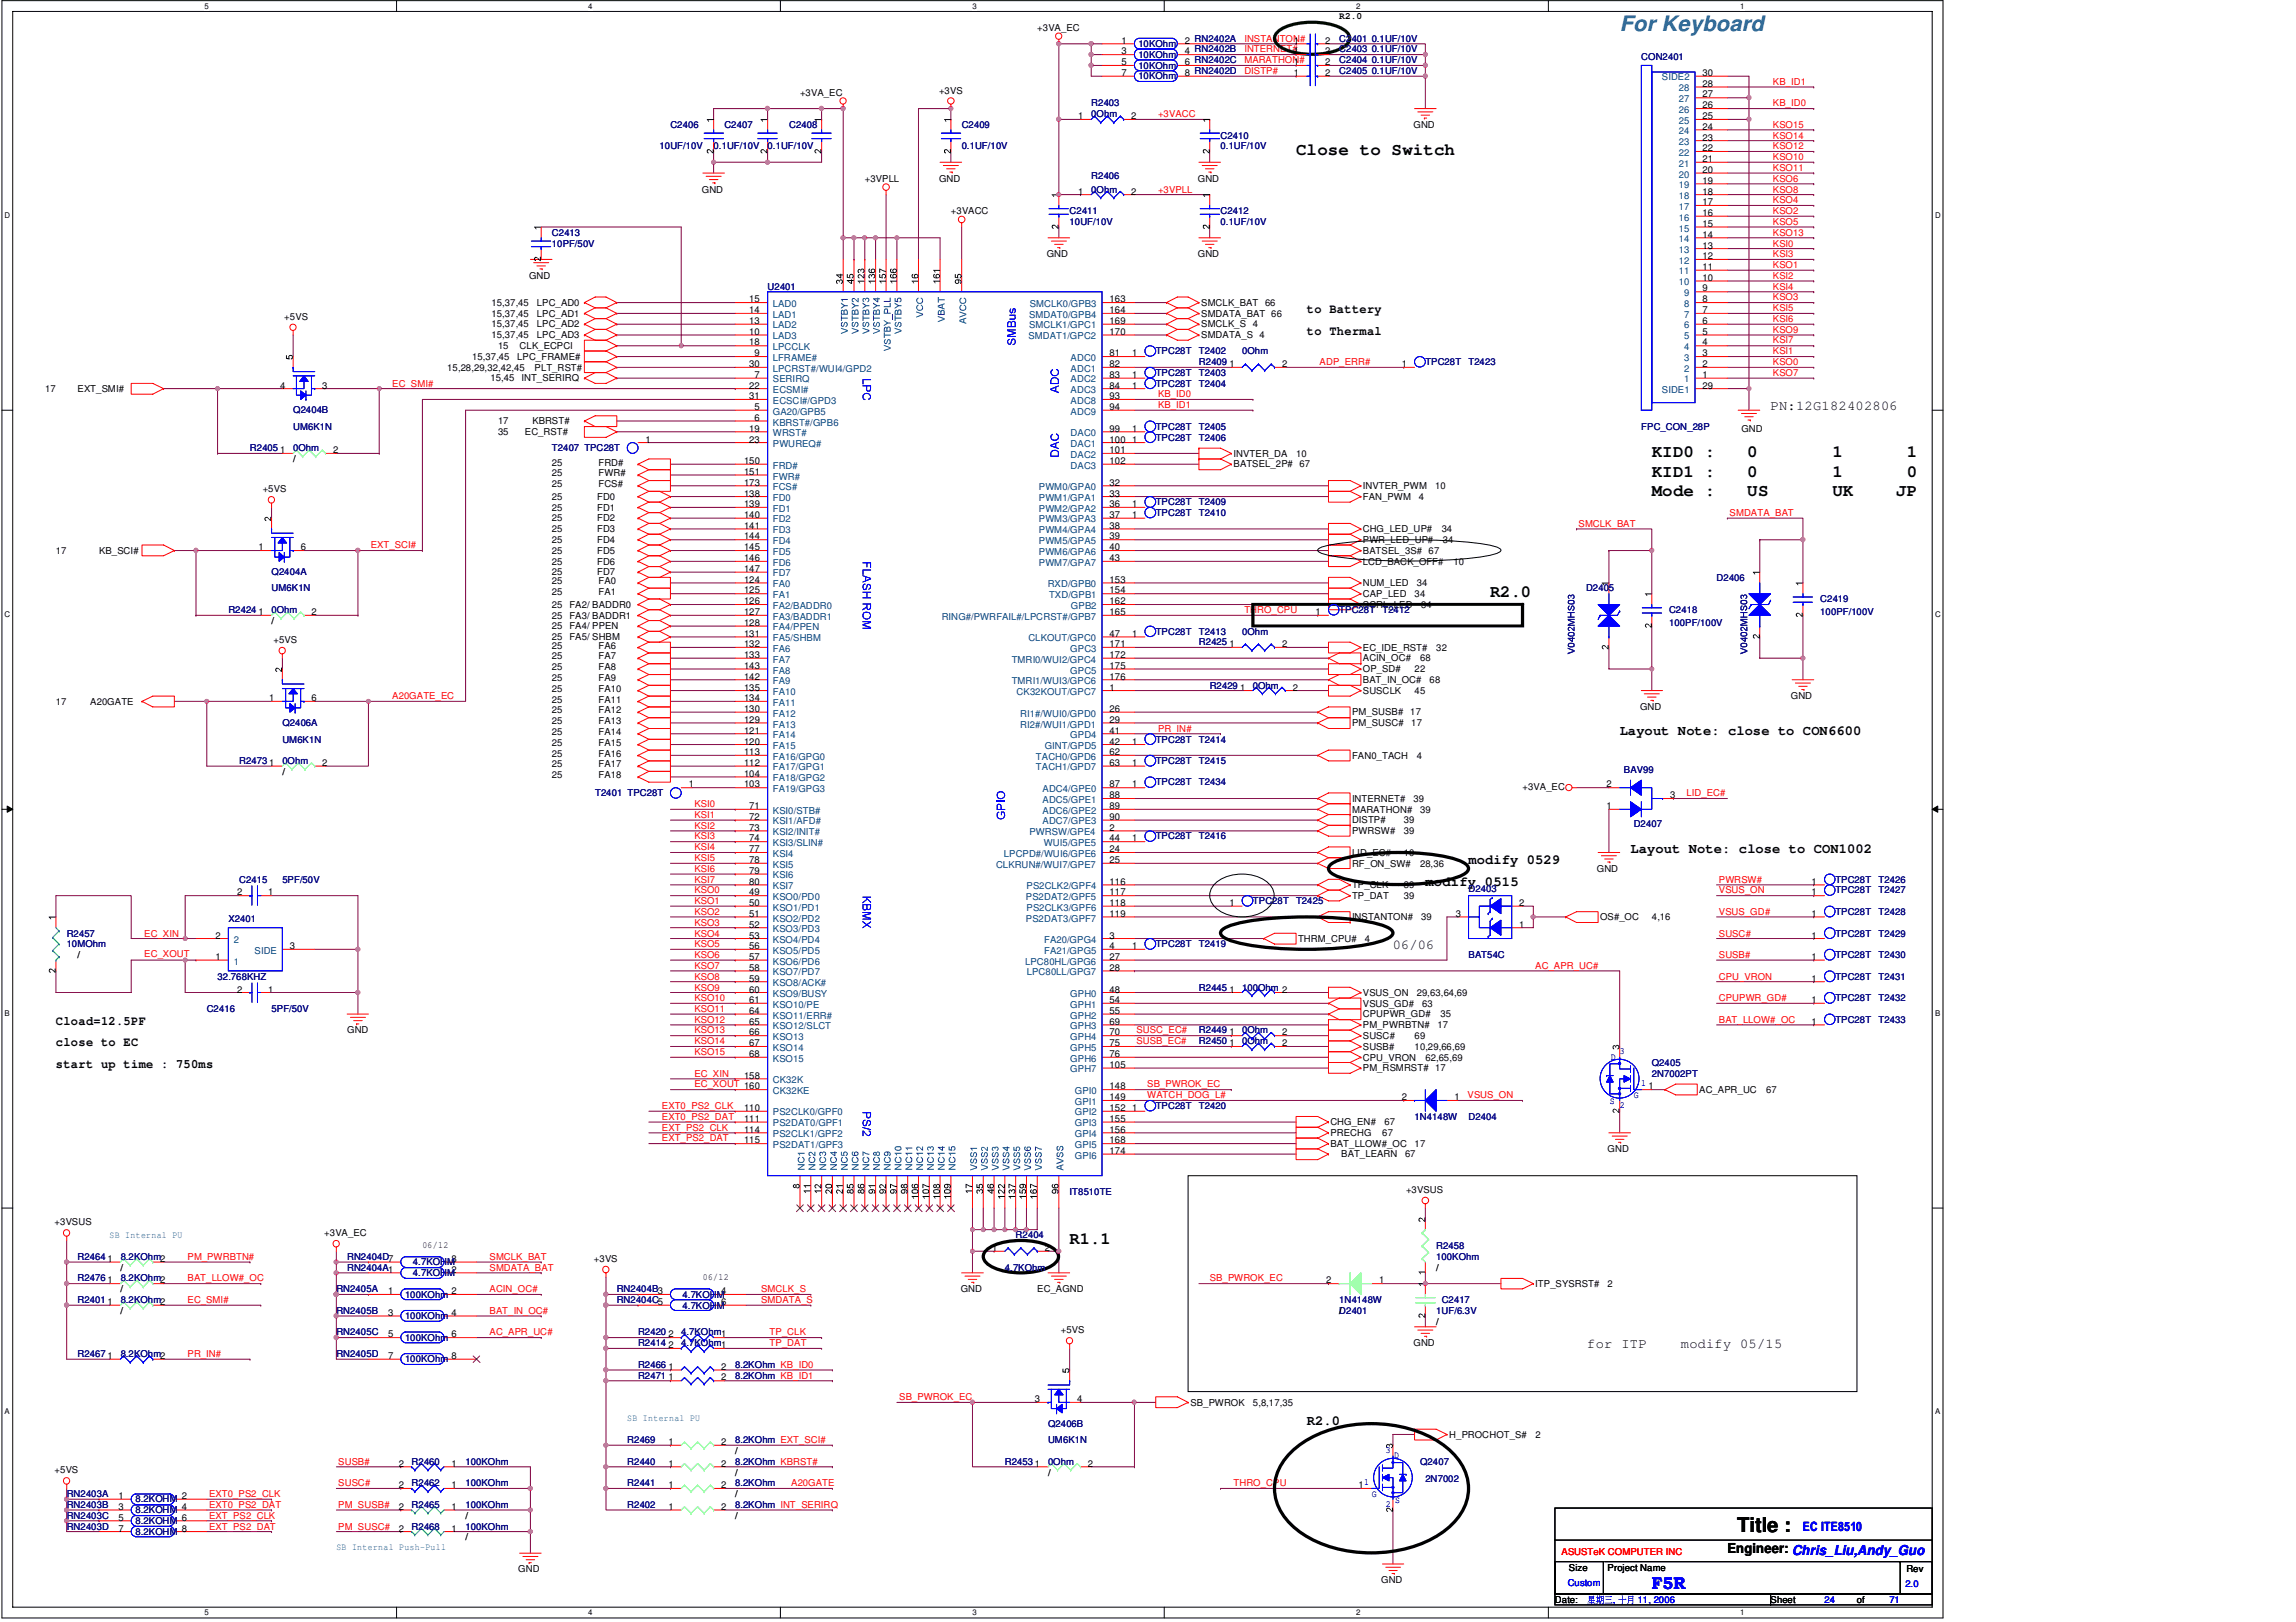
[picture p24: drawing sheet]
<svg xmlns="http://www.w3.org/2000/svg" width="297mm" height="210mm" viewBox="0 0 297 210" stroke-linecap="round" stroke-linejoin="round" font-family="sans-serif">
<defs><g id="words">
<text font-size="2.8" fill="#008080" x="209.5" y="4">For Keyboard</text>
<text font-size="2.6" x="224.7" y="198.3">Title :</text>
<g font-size="2.2">
<text x="167.7" y="20.1">Close to Switch</text>
<text x="213.7" y="59.1">KID0 :</text>
<text x="226.1" y="59.1">0</text>
<text x="237.1" y="59.1">1</text>
<text x="246.7" y="59.1">1</text>
<text x="213.7" y="61.7">KID1 :</text>
<text x="213.7" y="64.2">Mode :</text>
<text x="226.1" y="61.7">0</text>
<text x="226.1" y="64.2">US</text>
<text x="237.1" y="61.7">1</text>
<text x="237.1" y="64.2">UK</text>
<text x="245.3" y="64.2">JP</text>
<text x="246.7" y="61.7">0</text>
<text x="192.8" y="77.3">R2.0</text>
<text x="138.4" y="161">R1.1</text>
</g>
<text font-size="2.2" fill="#00f" x="213.7" y="205.6">F5R</text>
<g font-size="1.8">
<text x="229.1" y="53.1">PN:12G182402806</text>
<text x="209.5" y="95.1">Layout Note: close to CON6600</text>
<text x="190" y="111.8">modify 0529</text>
<text x="210.9" y="110.4">Layout Note: close to CON1002</text>
<text x="184.4" y="114.6">modify 0515</text>
<text x="180.2" y="122.9">06/06</text>
<text x="205.4" y="174.5">for ITP</text>
<text x="217.5" y="174.5">modify 05/15</text>
<text x="169.1" y="184.4">R2.0</text>
<text x="223.5" y="201">Engineer: Chris_Liu,Andy_Guo</text>
</g>
<g font-size="1.7">
<text x="169.1" y="40.5">to Battery</text>
<text x="169.1" y="43.3">to Thermal</text>
<text x="7.2" y="132.6">Cload=12.5PF</text>
<text x="7.2" y="135.4">close to EC</text>
<text x="7.2" y="138.2">start up time : 750ms</text>
</g>
<text font-size="1.7" fill="#00f" x="233.3" y="198.1">EC ITE8510</text>
<g font-size="1.2">
<text x="134.2" y="4">+3VA_EC</text>
<text x="145.1" y="5.6">1</text>
<text x="153.3" y="5.6">2 RN2402A</text>
<text x="167.4" y="5.6">1</text>
<text x="171.4" y="5.6">2</text>
<text x="173.3" y="2.5">R2.0</text>
<text x="145.1" y="7">3</text>
<text x="145.1" y="8.4">5</text>
<text x="145.1" y="9.8">7</text>
<text x="153.3" y="7">4 RN2402B</text>
<text x="153.3" y="8.4">6 RN2402C</text>
<text x="153.3" y="9.8">8 RN2402D</text>
<text x="167.4" y="8.4">1</text>
<text x="167.4" y="9.8">1</text>
<text x="171.4" y="7">2</text>
<text x="171.4" y="8.4">2</text>
<text x="171.4" y="9.8">2</text>
<text x="220.3" y="9.8">30</text>
<text x="220.3" y="11.2">28</text>
<text x="103.5" y="12.4">+3VA_EC</text>
<text x="121.5" y="12.1">+3VS</text>
<text x="139.5" y="15.4">1</text>
<text x="146.3" y="15.4">2</text>
<text x="182.9" y="16.6">GND</text>
<text x="220.3" y="16.8">24</text>
<text x="220.3" y="15.4">25</text>
<text x="220.3" y="14">26</text>
<text x="220.3" y="12.6">27</text>
<text x="111.9" y="23.5">+3VPLL</text>
<text x="121.5" y="23.5">GND</text>
<text x="155" y="23.5">GND</text>
<text x="220.3" y="23.8">19</text>
<text x="220.3" y="22.4">20</text>
<text x="220.3" y="21">21</text>
<text x="220.3" y="19.6">22</text>
<text x="220.3" y="18.2">23</text>
<text x="90.8" y="24.9">GND</text>
<text x="123" y="27.7">+3VACC</text>
<text x="139.5" y="25.2">1</text>
<text x="146.3" y="25.2">2</text>
<text x="220.3" y="29.4">15</text>
<text x="220.3" y="28">16</text>
<text x="220.3" y="26.6">17</text>
<text x="220.3" y="25.2">18</text>
<text x="135.4" y="33.3">GND</text>
<text x="155" y="33.3">GND</text>
<text x="220.3" y="34.9">11</text>
<text x="220.3" y="33.5">12</text>
<text x="220.3" y="32.2">13</text>
<text x="220.3" y="30.8">14</text>
<text x="36.8" y="41.4">+5VS</text>
<text x="63.6" y="41">15,37,45</text>
<text x="63.6" y="39.6">15,37,45</text>
<text x="68.4" y="36.1">GND</text>
<text x="69.5" y="41">LPC_AD1</text>
<text x="69.5" y="39.6">LPC_AD0</text>
<text x="96.9" y="39.1">15</text>
<text x="96.9" y="40.5">14</text>
<text x="96.9" y="41.9">13</text>
<text x="143.5" y="39.1">163</text>
<text x="143.5" y="40.5">164</text>
<text x="143.5" y="41.9">169</text>
<text x="155.4" y="39.6">SMCLK_BAT 66</text>
<text x="155.4" y="41">SMDATA_BAT 66</text>
<text x="220.3" y="36.3">10</text>
<text x="220.3" y="41.9">6</text>
<text x="220.3" y="40.5">7</text>
<text x="220.3" y="39.1">8</text>
<text x="220.3" y="37.7">9</text>
<text x="57.9" y="48">15,28,29,32,42,45</text>
<text x="61.1" y="46.6">15,37,45</text>
<text x="63.6" y="43.8">15,37,45</text>
<text x="63.6" y="42.4">15,37,45</text>
<text x="64.4" y="45.2">15</text>
<text x="66.9" y="46.6">LPC_FRAME#</text>
<text x="67.2" y="45.2">CLK_ECPCI</text>
<text x="69.2" y="48">PLT_RST#</text>
<text x="69.5" y="43.8">LPC_AD3</text>
<text x="69.5" y="42.4">LPC_AD2</text>
<text x="96.9" y="43.3">10</text>
<text x="96.9" y="44.7">18</text>
<text x="96.9" y="47.5">30</text>
<text x="97.6" y="46.1">9</text>
<text x="143.5" y="46.1">81</text>
<text x="143.5" y="47.5">82</text>
<text x="143.5" y="43.3">170</text>
<text x="146.5" y="46.1">1</text>
<text x="155.4" y="42.4">SMCLK_S</text>
<text x="155.4" y="43.8">SMDATA_S 4</text>
<text x="159" y="47.5">1</text>
<text x="162.1" y="42.4">4</text>
<text x="165.9" y="47.5">2</text>
<text x="181.4" y="47.5">1</text>
<text x="220.3" y="47.5">2</text>
<text x="220.3" y="46.1">3</text>
<text x="220.3" y="44.7">4</text>
<text x="220.3" y="43.3">5</text>
<text x="5.8" y="50.7">17</text>
<text x="10" y="50.7">EXT_SMI#</text>
<text x="36.2" y="50.3">4</text>
<text x="41.7" y="50.3">3</text>
<text x="63.5" y="49.4">15,45</text>
<text x="67.5" y="49.4">INT_SERIRQ</text>
<text x="96.9" y="50.3">22</text>
<text x="96.9" y="51.7">31</text>
<text x="97.6" y="53.1">5</text>
<text x="97.6" y="48.9">7</text>
<text x="143.5" y="48.9">83</text>
<text x="143.5" y="50.3">84</text>
<text x="143.5" y="51.7">93</text>
<text x="143.5" y="53.1">94</text>
<text x="146.5" y="50.3">1</text>
<text x="146.5" y="48.9">1</text>
<text x="220.3" y="50.3">29</text>
<text x="220.3" y="48.9">1</text>
<text x="36.2" y="58.7">1</text>
<text x="37.9" y="59.8">/</text>
<text x="43.1" y="58.7">2</text>
<text x="64.4" y="56.3">35</text>
<text x="64.4" y="54.9">17</text>
<text x="67.9" y="56.3">EC_RST#</text>
<text x="68.9" y="54.9">KBRST#</text>
<text x="83.5" y="57.3">1</text>
<text x="96.9" y="55.9">19</text>
<text x="96.9" y="57.3">23</text>
<text x="97.6" y="54.5">6</text>
<text x="143.5" y="55.9">99</text>
<text x="143.5" y="57.3">100</text>
<text x="143.5" y="58.7">101</text>
<text x="146.5" y="57.3">1</text>
<text x="146.5" y="55.9">1</text>
<text x="159.6" y="59.1">INVTER_DA</text>
<text x="167.7" y="59.1">10</text>
<text x="225.3" y="55.9">GND</text>
<text x="34" y="63.7">+5VS</text>
<text x="71.4" y="61.6">25</text>
<text x="71.4" y="60.2">25</text>
<text x="71.4" y="63">25</text>
<text x="71.4" y="64.7">25</text>
<text x="77.3" y="64.7">FD0</text>
<text x="77.4" y="61.6">FWR#</text>
<text x="77.4" y="60.2">FRD#</text>
<text x="77.4" y="63">FCS#</text>
<text x="96.3" y="60.1">150</text>
<text x="96.3" y="61.5">151</text>
<text x="96.3" y="62.9">173</text>
<text x="96.3" y="64.3">138</text>
<text x="96.3" y="65.7">139</text>
<text x="143.5" y="60.1">102</text>
<text x="143.5" y="62.9">32</text>
<text x="143.5" y="64.3">33</text>
<text x="143.5" y="65.7">36</text>
<text x="146.5" y="65.7">1</text>
<text x="159.6" y="60.5">BATSEL_2P# 67</text>
<text x="176.3" y="64.7">FAN_PWM</text>
<text x="176.3" y="63.3">INVTER_PWM</text>
<text x="183.6" y="64.7">4</text>
<text x="185.7" y="63.3">10</text>
<text x="7.2" y="71.7">17</text>
<text x="12.8" y="71.7">KB_SCI#</text>
<text x="33.4" y="71.2">1</text>
<text x="38.9" y="71.2">6</text>
<text x="71.4" y="68.9">25</text>
<text x="71.4" y="70.3">25</text>
<text x="71.4" y="71.7">25</text>
<text x="71.4" y="67.5">25</text>
<text x="71.4" y="66.1">25</text>
<text x="77.3" y="68.9">FD3</text>
<text x="77.3" y="70.3">FD4</text>
<text x="77.3" y="71.7">FD5</text>
<text x="77.3" y="67.5">FD2</text>
<text x="77.3" y="66.1">FD1</text>
<text x="96.3" y="67">140</text>
<text x="96.3" y="68.4">141</text>
<text x="96.3" y="69.8">144</text>
<text x="96.3" y="71.2">145</text>
<text x="143.5" y="67">37</text>
<text x="143.5" y="68.4">38</text>
<text x="143.5" y="69.8">39</text>
<text x="143.5" y="71.2">40</text>
<text x="146.5" y="67">1</text>
<text x="176.3" y="70.3">PWR_LED_UP#</text>
<text x="176.3" y="68.9">CHG_LED_UP#</text>
<text x="176.3" y="71.7">BATSEL_3S# 67</text>
<text x="186.5" y="68.9">34</text>
<text x="186.6" y="70.3">34</text>
<text x="71.4" y="75.6">25</text>
<text x="71.4" y="77">25</text>
<text x="71.4" y="74.5">25</text>
<text x="71.4" y="73.1">25</text>
<text x="77.3" y="74.5">FD7</text>
<text x="77.3" y="73.1">FD6</text>
<text x="77.4" y="75.6">FA0</text>
<text x="77.4" y="77">FA1</text>
<text x="96.3" y="72.6">146</text>
<text x="96.3" y="74">147</text>
<text x="96.3" y="75.4">124</text>
<text x="96.3" y="76.8">125</text>
<text x="143.5" y="75.4">153</text>
<text x="143.5" y="72.6">43</text>
<text x="143.5" y="76.8">154</text>
<text x="176.3" y="77.3">CAP_LED</text>
<text x="176.3" y="75.9">NUM_LED</text>
<text x="176.3" y="73.1">LCD_BACK_OFF#</text>
<text x="183" y="77.3">34</text>
<text x="183.3" y="75.9">34</text>
<text x="188" y="73.1">10</text>
<text x="33.4" y="79.6">1</text>
<text x="35.1" y="80.7">/</text>
<text x="35.4" y="83.2">+5VS</text>
<text x="40.3" y="79.6">2</text>
<text x="71.4" y="83.9">25</text>
<text x="71.4" y="78.7">25</text>
<text x="71.4" y="80.1">25</text>
<text x="71.4" y="81.4">25</text>
<text x="71.4" y="82.8">25</text>
<text x="73.7" y="78.7">FA2/ BADDR0</text>
<text x="73.7" y="80.1">FA3/ BADDR1</text>
<text x="73.7" y="81.4">FA4/ PPEN</text>
<text x="73.7" y="82.8">FA5/ SHBM</text>
<text x="77.4" y="83.9">FA6</text>
<text x="96.3" y="78.2">126</text>
<text x="96.3" y="79.6">127</text>
<text x="96.3" y="81">128</text>
<text x="96.3" y="82.4">131</text>
<text x="96.3" y="83.8">132</text>
<text x="143.5" y="83.8">171</text>
<text x="143.5" y="78.2">162</text>
<text x="143.5" y="79.6">165</text>
<text x="143.5" y="82.4">47</text>
<text x="146.5" y="82.4">1</text>
<text x="159" y="83.8">1</text>
<text x="165.9" y="83.8">2</text>
<text x="170.2" y="79.6">1</text>
<text x="176.3" y="78.7">SCRL_LED</text>
<text x="183.9" y="78.7">34</text>
<text x="71.4" y="89.5">25</text>
<text x="71.4" y="85.3">25</text>
<text x="71.4" y="88.1">25</text>
<text x="71.4" y="86.7">25</text>
<text x="77.4" y="89.5">FA10</text>
<text x="77.4" y="85.3">FA7</text>
<text x="77.4" y="88.1">FA9</text>
<text x="77.4" y="86.7">FA8</text>
<text x="96.3" y="85.2">133</text>
<text x="96.3" y="86.6">143</text>
<text x="96.3" y="88">142</text>
<text x="96.3" y="89.4">135</text>
<text x="143.5" y="86.6">175</text>
<text x="143.5" y="85.2">172</text>
<text x="143.5" y="88">176</text>
<text x="143.5" y="89.4">1</text>
<text x="160.4" y="89.4">1</text>
<text x="167.3" y="89.4">2</text>
<text x="176.3" y="85.6">ACIN_OC#</text>
<text x="176.3" y="87">OP_SD#</text>
<text x="176.3" y="88.4">BAT_IN_OC#</text>
<text x="176.3" y="84.2">EC_IDE_RST#</text>
<text x="176.3" y="89.8">SUSCLK</text>
<text x="183" y="89.8">45</text>
<text x="183" y="87">22</text>
<text x="183.7" y="85.6">68</text>
<text x="185" y="88.4">68</text>
<text x="185.8" y="84.2">32</text>
<text x="7.2" y="91.2">17</text>
<text x="11.7" y="91.2">A20GATE</text>
<text x="34.8" y="90.8">1</text>
<text x="40.3" y="90.8">6</text>
<text x="71.4" y="90.9">25</text>
<text x="71.4" y="93.7">25</text>
<text x="71.4" y="92.3">25</text>
<text x="71.4" y="95.1">25</text>
<text x="77.4" y="90.9">FA11</text>
<text x="77.4" y="93.7">FA13</text>
<text x="77.4" y="92.3">FA12</text>
<text x="77.4" y="95.1">FA14</text>
<text x="96.3" y="90.8">134</text>
<text x="96.3" y="92.2">130</text>
<text x="96.3" y="93.6">129</text>
<text x="96.3" y="95">121</text>
<text x="143.5" y="92.2">26</text>
<text x="143.5" y="93.6">29</text>
<text x="143.5" y="95">41</text>
<text x="174.9" y="92.6">PM_SUSB#</text>
<text x="174.9" y="94">PM_SUSC#</text>
<text x="182.5" y="92.6">17</text>
<text x="182.6" y="94">17</text>
<text x="212.2" y="91.9">GND</text>
<text x="231.7" y="90.5">GND</text>
<text x="34.8" y="99.1">1</text>
<text x="36.5" y="100.2">/</text>
<text x="41.7" y="99.1">2</text>
<text x="71.4" y="97.9">25</text>
<text x="71.4" y="99.3">25</text>
<text x="71.4" y="100.7">25</text>
<text x="71.4" y="96.5">25</text>
<text x="77.4" y="97.9">FA16</text>
<text x="77.4" y="99.3">FA17</text>
<text x="77.4" y="100.7">FA18</text>
<text x="77.4" y="96.5">FA15</text>
<text x="89.1" y="101.9">1</text>
<text x="96.3" y="96.4">120</text>
<text x="96.3" y="97.7">113</text>
<text x="96.3" y="99.1">112</text>
<text x="96.3" y="100.5">104</text>
<text x="96.3" y="101.9">103</text>
<text x="143.5" y="96.4">42</text>
<text x="143.5" y="97.7">62</text>
<text x="143.5" y="99.1">63</text>
<text x="143.5" y="101.9">87</text>
<text x="146.5" y="99.1">1</text>
<text x="146.5" y="96.4">1</text>
<text x="146.5" y="101.9">1</text>
<text x="174.9" y="98.2">FAN0_TACH</text>
<text x="183.3" y="98.2">4</text>
<text x="207.9" y="101.9">2</text>
<text x="96.9" y="104.7">71</text>
<text x="96.9" y="106.1">72</text>
<text x="96.9" y="107.5">73</text>
<text x="143.5" y="103.3">88</text>
<text x="143.5" y="104.7">89</text>
<text x="143.5" y="106.1">90</text>
<text x="143.5" y="107.5">2</text>
<text x="174.9" y="107.9">PWRSW#</text>
<text x="174.9" y="103.8">INTERNET#</text>
<text x="174.9" y="105.2">MARATHON#</text>
<text x="174.9" y="106.6">DISTP#</text>
<text x="181.6" y="106.6">39</text>
<text x="181.6" y="107.9">39</text>
<text x="182.9" y="103.8">39</text>
<text x="183.7" y="105.2">39</text>
<text x="197" y="102.2">+3VA_EC</text>
<text x="207.9" y="104.7">1</text>
<text x="216.1" y="103.3">3</text>
<text x="96.9" y="108.9">74</text>
<text x="96.9" y="110.3">77</text>
<text x="96.9" y="111.7">78</text>
<text x="96.9" y="113.1">79</text>
<text x="143.5" y="111.7">25</text>
<text x="143.5" y="108.9">44</text>
<text x="143.5" y="110.3">24</text>
<text x="146.5" y="108.9">1</text>
<text x="174.9" y="110.7">LID_EC#</text>
<text x="174.9" y="112.1">RF_ON_SW#</text>
<text x="181.6" y="110.7">10</text>
<text x="183.7" y="112.1">28,36</text>
<text x="206.6" y="112.8">GND</text>
<text x="30.7" y="115.9">2</text>
<text x="34.7" y="115.9">1</text>
<text x="96.9" y="114.5">80</text>
<text x="96.9" y="115.9">49</text>
<text x="96.9" y="117.3">50</text>
<text x="96.9" y="118.7">51</text>
<text x="143.5" y="115.9">117</text>
<text x="143.5" y="118.7">119</text>
<text x="143.5" y="114.5">116</text>
<text x="143.5" y="117.3">118</text>
<text x="159" y="117.3">1</text>
<text x="174.9" y="114.9">TP_CLK</text>
<text x="174.9" y="116.3">TP_DAT</text>
<text x="174.9" y="119.1">INSTANTON#</text>
<text x="181.6" y="114.9">39</text>
<text x="181.6" y="116.3">39</text>
<text x="183.8" y="119.1">39</text>
<text x="188.3" y="118.7">3</text>
<text x="196.6" y="117.3">2</text>
<text x="207" y="119.1">OS#_OC</text>
<text x="213.7" y="119.1">4,16</text>
<text x="234.4" y="118.7">1</text>
<text x="234.4" y="114.5">1</text>
<text x="234.4" y="115.9">1</text>
<text x="10" y="124">/</text>
<text x="27.9" y="124.2">1</text>
<text x="27.9" y="121.5">2</text>
<text x="37.5" y="122.9">3</text>
<text x="96.9" y="120.1">52</text>
<text x="96.9" y="121.5">53</text>
<text x="96.9" y="122.9">56</text>
<text x="96.9" y="124.2">57</text>
<text x="96.9" y="125.6">58</text>
<text x="143.5" y="124.2">27</text>
<text x="143.5" y="125.6">28</text>
<text x="143.5" y="121.5">3</text>
<text x="143.5" y="122.9">4</text>
<text x="146.5" y="122.9">1</text>
<text x="167.9" y="121.9">THRM_CPU#</text>
<text x="176.6" y="121.9">4</text>
<text x="196.6" y="120.1">1</text>
<text x="234.4" y="121.5">1</text>
<text x="234.4" y="124.2">1</text>
<text x="30.7" y="128.4">2</text>
<text x="34.7" y="128.4">1</text>
<text x="96.9" y="127">59</text>
<text x="96.9" y="128.4">60</text>
<text x="96.9" y="129.8">61</text>
<text x="96.9" y="131.2">64</text>
<text x="143.5" y="128.4">48</text>
<text x="143.5" y="129.8">54</text>
<text x="143.5" y="131.2">55</text>
<text x="159" y="128.4">1</text>
<text x="176.3" y="128.9">VSUS_ON</text>
<text x="176.3" y="131.7">CPUPWR_GD#</text>
<text x="176.3" y="130.3">VSUS_GD#</text>
<text x="183.3" y="128.9">29,63,64,69</text>
<text x="184" y="130.3">63</text>
<text x="186.3" y="131.7">35</text>
<text x="234.4" y="129.8">1</text>
<text x="234.4" y="127">1</text>
<text x="44.9" y="133.7">GND</text>
<text x="96.9" y="132.6">65</text>
<text x="96.9" y="134">66</text>
<text x="96.9" y="135.4">67</text>
<text x="96.9" y="136.8">68</text>
<text x="143.5" y="132.6">69</text>
<text x="143.5" y="134">70</text>
<text x="143.5" y="135.4">75</text>
<text x="143.5" y="136.8">76</text>
<text x="159" y="135.4">1</text>
<text x="159" y="134">1</text>
<text x="165.9" y="135.4">2</text>
<text x="165.9" y="134">2</text>
<text x="176.3" y="137.2">CPU_VRON</text>
<text x="176.3" y="134.5">SUSC#</text>
<text x="176.3" y="135.8">SUSB#</text>
<text x="176.3" y="133.1">PM_PWRBTN#</text>
<text x="183" y="134.5">69</text>
<text x="183" y="135.8">10,29,66,69</text>
<text x="184.4" y="137.2">62,65,69</text>
<text x="186" y="133.1">17</text>
<text x="234.4" y="132.6">1</text>
<text x="96.3" y="139.6">158</text>
<text x="96.3" y="143.8">110</text>
<text x="143.5" y="141">148</text>
<text x="143.5" y="142.4">149</text>
<text x="143.5" y="143.8">152</text>
<text x="143.5" y="138.2">105</text>
<text x="146.5" y="143.8">1</text>
<text x="176.3" y="138.6">PM_RSMRST# 17</text>
<text x="181.4" y="142.4">2</text>
<text x="188.2" y="142.4">1</text>
<text x="213.3" y="141">1</text>
<text x="219.8" y="141.4">AC_APR_UC</text>
<text x="228.5" y="141.4">67</text>
<text x="96.3" y="145.2">111</text>
<text x="96.3" y="146.6">114</text>
<text x="96.3" y="148">115</text>
<text x="143.5" y="145.2">155</text>
<text x="143.5" y="146.6">156</text>
<text x="143.5" y="148">168</text>
<text x="143.5" y="149.4">174</text>
<text x="172.1" y="145.6">CHG_EN#</text>
<text x="172.1" y="147">PRECHG</text>
<text x="172.1" y="148.4">BAT_LLOW#_OC</text>
<text x="173.5" y="149.8">BAT_LEARN</text>
<text x="178.8" y="147">67</text>
<text x="179.1" y="145.6">67</text>
<text x="181.8" y="149.8">67</text>
<text x="183" y="148.4">17</text>
<text x="208" y="149.1">GND</text>
<text x="181.9" y="154.4">+3VSUS</text>
<text x="7.1" y="158.6">+3VSUS</text>
<text x="41.9" y="160">+3VA_EC</text>
<text x="54.6" y="161.5">06/12</text>
<text x="128.4" y="161.9">1</text>
<text x="135.2" y="161.9">2</text>
<text x="13.9" y="166.1">1</text>
<text x="13.9" y="163.3">1</text>
<text x="15.6" y="167.2">/</text>
<text x="15.6" y="164.5">/</text>
<text x="50.2" y="167.5">1</text>
<text x="58.4" y="167.5">2</text>
<text x="58.4" y="163.3">8</text>
<text x="58.4" y="164.7">2</text>
<text x="76.8" y="163.3">+3VS</text>
<text x="90.9" y="165.7">06/12</text>
<text x="93.3" y="167.5">4</text>
<text x="124.3" y="167.2">GND</text>
<text x="134.2" y="167.2">EC_AGND</text>
<text x="171.6" y="166.1">2</text>
<text x="178.4" y="166.1">1</text>
<text x="185.8" y="164.5">/</text>
<text x="198.6" y="166.5">ITP_SYSRST#</text>
<text x="208" y="166.5">2</text>
<text x="13.9" y="168.9">1</text>
<text x="15.6" y="170">/</text>
<text x="50.2" y="170.3">3</text>
<text x="50.2" y="173.1">5</text>
<text x="58.4" y="170.3">4</text>
<text x="58.4" y="173.1">6</text>
<text x="86.5" y="173.1">2</text>
<text x="93.3" y="168.9">6</text>
<text x="137.2" y="172.6">+5VS</text>
<text x="173.3" y="170">/</text>
<text x="185.8" y="171.4">/</text>
<text x="13.9" y="175.9">1</text>
<text x="50.2" y="175.9">7</text>
<text x="58.4" y="175.9">8</text>
<text x="86.5" y="174.5">2</text>
<text x="86.5" y="178.6">1</text>
<text x="86.5" y="177.2">1</text>
<text x="93.3" y="178.6">2</text>
<text x="93.3" y="177.2">2</text>
<text x="182.9" y="174.2">GND</text>
<text x="133.9" y="181.4">3</text>
<text x="139.4" y="181.4">4</text>
<text x="154" y="181.9">SB_PWROK</text>
<text x="162.1" y="181.9">5,8,17,35</text>
<text x="7.1" y="190.7">+5VS</text>
<text x="51.6" y="189.8">2</text>
<text x="58.4" y="189.8">1</text>
<text x="86.5" y="187">1</text>
<text x="86.5" y="189.8">1</text>
<text x="93.3" y="187">2</text>
<text x="93.3" y="189.8">2</text>
<text x="95.1" y="188.2">/</text>
<text x="95.1" y="191">/</text>
<text x="133.9" y="189.8">1</text>
<text x="135.6" y="191">/</text>
<text x="140.8" y="189.8">2</text>
<text x="187.5" y="186.1">H_PROCHOT_S#</text>
<text x="198.7" y="186.1">2</text>
<text x="15.3" y="196.8">5</text>
<text x="15.3" y="194">1</text>
<text x="15.3" y="195.4">3</text>
<text x="23.5" y="196.8">6</text>
<text x="23.5" y="194">2</text>
<text x="23.5" y="195.4">4</text>
<text x="51.6" y="195.4">2</text>
<text x="51.6" y="192.6">2</text>
<text x="58.4" y="195.4">1</text>
<text x="58.4" y="192.6">1</text>
<text x="60.2" y="196.6">/</text>
<text x="86.5" y="195.4">1</text>
<text x="86.5" y="192.6">1</text>
<text x="93.3" y="195.4">2</text>
<text x="93.3" y="192.6">2</text>
<text x="95.1" y="196.6">/</text>
<text x="95.1" y="193.8">/</text>
<text x="175.8" y="192.6">1</text>
<text x="15.3" y="198.2">7</text>
<text x="23.5" y="198.2">8</text>
<text x="51.6" y="198.2">2</text>
<text x="58.4" y="198.2">1</text>
<text x="60.2" y="199.3">/</text>
<text x="67.1" y="203.5">GND</text>
<text x="203" y="203.2">Size</text>
<text x="208" y="203.2">Project Name</text>
<text x="246.6" y="203.4">Rev</text>
<text x="178.7" y="204.9">GND</text>
<text x="201.2" y="207.4">Date:</text>
<text x="229.1" y="207.4">Sheet</text>
<text x="240.2" y="207.4">of</text>
</g>
<g font-size="1.2" fill="#f00">
<text x="161" y="5.4">INSTANTON#</text>
<text x="161" y="9.6">DISTP#</text>
<text x="161" y="8.2">MARATHON#</text>
<text x="161" y="6.8">INTERNET#1</text>
<text x="229.4" y="11">KB_ID1</text>
<text x="149.8" y="15.2">+3VACC</text>
<text x="229.4" y="16.6">KSO15</text>
<text x="229.4" y="17.9">KSO14</text>
<text x="229.4" y="13.8">KB_ID0</text>
<text x="229.4" y="20.7">KSO10</text>
<text x="229.4" y="23.5">KSO6</text>
<text x="229.4" y="22.1">KSO11</text>
<text x="229.4" y="19.3">KSO12</text>
<text x="149.8" y="24.9">+3VPLL</text>
<text x="229.4" y="29.1">KSO5</text>
<text x="229.4" y="26.3">KSO4</text>
<text x="229.4" y="27.7">KSO2</text>
<text x="229.4" y="24.9">KSO8</text>
<text x="229.4" y="30.5">KSO13</text>
<text x="229.4" y="33.3">KSI3</text>
<text x="229.4" y="31.9">KSI0</text>
<text x="229.4" y="34.7">KSO1</text>
<text x="229.4" y="37.5">KSI4</text>
<text x="229.4" y="41.7">KSI6</text>
<text x="229.4" y="38.9">KSO3</text>
<text x="229.4" y="36.1">KSI2</text>
<text x="229.4" y="40.3">KSI5</text>
<text x="170.7" y="47.2">ADP_ERR#</text>
<text x="229.4" y="43.1">KSO9</text>
<text x="229.4" y="47.2">KSO0</text>
<text x="229.4" y="45.8">KSI1</text>
<text x="229.4" y="44.4">KSI7</text>
<text x="50.8" y="50">EC_SMI#</text>
<text x="149.8" y="52.8">KB_ID1</text>
<text x="149.8" y="51.4">KB_ID0</text>
<text x="229.4" y="48.6">KSO7</text>
<text x="48" y="71">EXT_SCI#</text>
<text x="204.2" y="68.2">SMCLK_BAT</text>
<text x="223.8" y="66.8">SMDATA_BAT</text>
<text x="161" y="79.3">THRO_CPU</text>
<text x="50.8" y="90.5">A20GATE_EC</text>
<text x="149.8" y="94.7">PR_IN#</text>
<text x="89.8" y="105.8">KSI1</text>
<text x="89.8" y="107.2">KSI2</text>
<text x="89.8" y="104.4">KSI0</text>
<text x="218.2" y="103">LID_EC#</text>
<text x="89.8" y="111.4">KSI5</text>
<text x="89.8" y="108.6">KSI3</text>
<text x="89.8" y="110">KSI4</text>
<text x="89.8" y="112.8">KSI6</text>
<text x="89.8" y="117">KSO1</text>
<text x="89.8" y="114.2">KSI7</text>
<text x="89.8" y="118.4">KSO2</text>
<text x="89.8" y="115.6">KSO0</text>
<text x="89.8" y="119.8">KSO3</text>
<text x="222.4" y="115.6">VSUS_ON</text>
<text x="222.4" y="114.2">PWRSW#</text>
<text x="222.4" y="118.4">VSUS_GD#</text>
<text x="18.7" y="121.2">EC_XIN</text>
<text x="18.7" y="123.8">EC_XOUT</text>
<text x="89.8" y="122.6">KSO5</text>
<text x="89.8" y="125.4">KSO7</text>
<text x="89.8" y="121.2">KSO4</text>
<text x="89.8" y="124">KSO6</text>
<text x="198.6" y="125.4">AC_APR_UC#</text>
<text x="222.4" y="121.2">SUSC#</text>
<text x="222.4" y="124">SUSB#</text>
<text x="89.8" y="129.6">KSO10</text>
<text x="89.8" y="131">KSO11</text>
<text x="89.8" y="128.2">KSO9</text>
<text x="89.8" y="126.8">KSO8</text>
<text x="222.4" y="126.8">CPU_VRON</text>
<text x="222.4" y="129.6">CPUPWR_GD#</text>
<text x="89.8" y="136.5">KSO15</text>
<text x="89.8" y="132.4">KSO12</text>
<text x="89.8" y="133.7">KSO13</text>
<text x="89.8" y="135.1">KSO14</text>
<text x="147" y="135.1">SUSB_EC#</text>
<text x="147" y="133.7">SUSC_EC#</text>
<text x="222.4" y="132.4">BAT_LLOW#_OC</text>
<text x="85.6" y="143.5">EXT0_PS2_CLK</text>
<text x="89.8" y="139.3">EC_XIN</text>
<text x="89.8" y="140.7">EC_XOUT 160</text>
<text x="148.4" y="142.1">WATCH_DOG_L#</text>
<text x="148.4" y="140.7">SB_PWROK_EC</text>
<text x="189.9" y="142.1">VSUS_ON</text>
<text x="85.6" y="147.7">EXT_PS2_DAT</text>
<text x="85.6" y="144.9">EXT0_PS2_DAT</text>
<text x="85.6" y="146.3">EXT_PS2_CLK</text>
<text x="24.3" y="163.1">PM_PWRBTN#</text>
<text x="24.3" y="165.8">BAT_LLOW#_OC</text>
<text x="63.3" y="163.1">SMCLK_BAT</text>
<text x="63.3" y="164.5">SMDATA_BAT</text>
<text x="63.3" y="167.2">ACIN_OC#</text>
<text x="98.5" y="167.2">SMCLK_S</text>
<text x="156.5" y="165.8">SB_PWROK_EC</text>
<text x="24.3" y="168.6">EC_SMI#</text>
<text x="63.3" y="170">BAT_IN_OC#</text>
<text x="63.3" y="172.8">AC_APR_UC#</text>
<text x="98.5" y="168.6">SMDATA_S</text>
<text x="99.6" y="172.8">TP_CLK</text>
<text x="24.3" y="175.6">PR_IN#</text>
<text x="99.6" y="174.2">TP_DAT</text>
<text x="116.3" y="181.2">SB_PWROK_EC</text>
<text x="43.8" y="189.6">SUSB#</text>
<text x="27" y="196.6">EXT_PS2_CLK</text>
<text x="27" y="195.2">EXT0_PS2_DAT</text>
<text x="27" y="198">EXT_PS2_DAT</text>
<text x="27" y="193.8">EXT0_PS2_CLK</text>
<text x="43.8" y="195.2">PM_SUSB#</text>
<text x="43.8" y="192.4">SUSC#</text>
<text x="43.8" y="198">PM_SUSC#</text>
<text x="102.4" y="192.4">A20GATE</text>
<text x="159.6" y="192.4">THRO_CPU</text>
<text x="202" y="201.3">ASUSTeK COMPUTER INC</text>
</g>
<g font-size="1.2" fill="#000080">
<text x="173.3" y="5.4">C2401 0.1UF/10V</text>
<text x="147.3" y="7.5">10KOhm</text>
<text x="147.3" y="8.9">10KOhm</text>
<text x="147.3" y="10.3">10KOhm</text>
<text x="147.3" y="6.1">10KOhm</text>
<text x="173.3" y="6.8">C2403 0.1UF/10V</text>
<text x="173.3" y="8.2">C2404 0.1UF/10V</text>
<text x="173.3" y="9.6">C2405 0.1UF/10V</text>
<text x="212.3" y="7.7">CON2401</text>
<text x="86.7" y="16.6">C2406</text>
<text x="93.7" y="16.6">C2407</text>
<text x="102.1" y="16.6">C2408</text>
<text x="124.4" y="16.6">C2409</text>
<text x="141.2" y="13.8">R2403</text>
<text x="141.2" y="15.2">0Ohm</text>
<text x="157.9" y="17.9">C2410</text>
<text x="85.3" y="19.3">10UF/10V</text>
<text x="92.3" y="19.3">0.1UF/10V</text>
<text x="99.3" y="19.3">0.1UF/10V</text>
<text x="124.4" y="19.3">0.1UF/10V</text>
<text x="141.2" y="23.1">R2406</text>
<text x="157.9" y="19.3">0.1UF/10V</text>
<text x="138.4" y="27.7">C2411</text>
<text x="138.4" y="29.1">10UF/10V</text>
<text x="141.2" y="24.9">0Ohm</text>
<text x="157.9" y="27.7">C2412</text>
<text x="157.9" y="29.1">0.1UF/10V</text>
<text x="71.4" y="30.5">C2413</text>
<text x="71.4" y="31.9">10PF/50V</text>
<text x="99.3" y="37.5">U2401</text>
<text x="149.5" y="45.8">TPC28T</text>
<text x="155.1" y="45.8">T2402</text>
<text x="155.1" y="47.2">R2409</text>
<text x="160.7" y="45.8">0Ohm</text>
<text x="184.4" y="47.2">TPC28T</text>
<text x="190" y="47.2">T2423</text>
<text x="37.9" y="53.5">Q2404B</text>
<text x="149.5" y="50">TPC28T</text>
<text x="149.5" y="48.6">TPC28T</text>
<text x="155.1" y="50">T2404</text>
<text x="155.1" y="48.6">T2403</text>
<text x="32.3" y="58.4">R2405</text>
<text x="37.9" y="58.4">0Ohm</text>
<text x="37.9" y="55.6">UM6K1N</text>
<text x="71.4" y="58.4">T2407 TPC28T</text>
<text x="149.5" y="57">TPC28T</text>
<text x="149.5" y="55.6">TPC28T</text>
<text x="155.1" y="57">T2406</text>
<text x="155.1" y="55.6">T2405</text>
<text x="212.3" y="55.6">FPC_CON_28P</text>
<text x="149.5" y="65.4">TPC28T</text>
<text x="155.1" y="65.4">T2409</text>
<text x="149.5" y="66.8">TPC28T</text>
<text x="155.1" y="66.8">T2410</text>
<text x="35.1" y="74.5">Q2404A</text>
<text x="35.1" y="76.5">UM6K1N</text>
<text x="205.2" y="76.5">D2405</text>
<text x="222.1" y="75.1">D2406</text>
<text x="235.5" y="77.9">C2419</text>
<text x="29.5" y="79.3">R2424</text>
<text x="35.1" y="79.3">0Ohm</text>
<text x="149.5" y="82.1">TPC28T</text>
<text x="155.1" y="82.1">T2413</text>
<text x="155.1" y="83.5">R2425</text>
<text x="160.7" y="82.1">0Ohm</text>
<text x="173.3" y="79.3">TPC28T</text>
<text x="178.9" y="79.3">T2412</text>
<text x="215.9" y="79.3">C2418</text>
<text x="215.9" y="81">100PF/100V</text>
<text x="235.5" y="79.6">100PF/100V</text>
<text x="156.5" y="89.1">R2429</text>
<text x="162.1" y="89.1">0Ohm</text>
<text x="36.5" y="94">Q2406A</text>
<text x="30.9" y="98.9">R2473</text>
<text x="36.5" y="98.9">0Ohm</text>
<text x="36.5" y="96.1">UM6K1N</text>
<text x="149.5" y="98.9">TPC28T</text>
<text x="149.5" y="96.1">TPC28T</text>
<text x="149.5" y="101.6">TPC28T</text>
<text x="155.1" y="98.9">T2415</text>
<text x="155.1" y="96.1">T2414</text>
<text x="155.1" y="101.6">T2434</text>
<text x="210.1" y="100">BAV99</text>
<text x="77" y="103">T2401 TPC28T</text>
<text x="211.4" y="107">D2407</text>
<text x="149.5" y="108.6">TPC28T</text>
<text x="155.1" y="108.6">T2416</text>
<text x="29.5" y="119.4">X2401</text>
<text x="30.9" y="114.2">C2415</text>
<text x="36.5" y="114.2">5PF/50V</text>
<text x="162.1" y="117">TPC28T</text>
<text x="167.7" y="117">T2425</text>
<text x="190" y="115.5">D2403</text>
<text x="237.4" y="118.4">TPC28T</text>
<text x="237.4" y="114.2">TPC28T</text>
<text x="237.4" y="115.6">TPC28T</text>
<text x="243" y="118.4">T2428</text>
<text x="243" y="114.2">T2426</text>
<text x="243" y="115.6">T2427</text>
<text x="8.6" y="121.2">R2457</text>
<text x="8.6" y="122.6">10MOhm</text>
<text x="149.5" y="122.6">TPC28T</text>
<text x="155.1" y="122.6">T2419</text>
<text x="190" y="124">BAT54C</text>
<text x="237.4" y="121.2">TPC28T</text>
<text x="237.4" y="124">TPC28T</text>
<text x="243" y="121.2">T2429</text>
<text x="243" y="124">T2430</text>
<text x="26.8" y="131">C2416</text>
<text x="28.1" y="126.8">32.768KHZ</text>
<text x="35.1" y="131">5PF/50V</text>
<text x="155.1" y="128.2">R2445</text>
<text x="160.7" y="128.2">100Ohm 2</text>
<text x="237.4" y="129.6">TPC28T</text>
<text x="237.4" y="126.8">TPC28T</text>
<text x="243" y="129.6">T2432</text>
<text x="243" y="126.8">T2431</text>
<text x="155.1" y="135.1">R2450</text>
<text x="155.1" y="133.7">R2449</text>
<text x="160.7" y="135.1">0Ohm</text>
<text x="160.7" y="133.7">0Ohm</text>
<text x="213.7" y="137.9">Q2405</text>
<text x="237.4" y="132.4">TPC28T</text>
<text x="243" y="132.4">T2433</text>
<text x="149.5" y="143.5">TPC28T</text>
<text x="155.1" y="143.5">T2420</text>
<text x="213.7" y="139.3">2N7002PT</text>
<text x="183" y="144.9">1N4148W</text>
<text x="190" y="144.9">D2404</text>
<text x="138.4" y="154.7">IT8510TE</text>
<text x="131.4" y="160.3">R2404</text>
<text x="185.8" y="161.7">R2458</text>
<text x="10" y="165.8">R2476</text>
<text x="10" y="163.1">R2464</text>
<text x="15.6" y="165.8">8.2KOhm2</text>
<text x="15.6" y="163.1">8.2KOhm2</text>
<text x="43.5" y="167.2">RN2405A</text>
<text x="44.9" y="163.1">RN2404D7</text>
<text x="44.9" y="164.5">RN2404A1</text>
<text x="52.4" y="167.9">100KOhm</text>
<text x="53.4" y="163.7">4.7KOHM</text>
<text x="53.4" y="165.1">4.7KOHM</text>
<text x="79.8" y="167.2">RN2404B3</text>
<text x="88.3" y="167.9">4.7KOHM</text>
<text x="130" y="164.5">4.7KOhm</text>
<text x="185.8" y="163.1">100KOhm</text>
<text x="10" y="168.6">R2401</text>
<text x="15.6" y="168.6">8.2KOhm2</text>
<text x="43.5" y="170">RN2405B</text>
<text x="43.5" y="172.8">RN2405C</text>
<text x="52.4" y="170.7">100KOhm</text>
<text x="52.4" y="173.5">100KOhm</text>
<text x="79.8" y="168.6">RN2404C5</text>
<text x="82.5" y="172.8">R2420</text>
<text x="88.1" y="172.8">4.7KOhm1</text>
<text x="88.3" y="169.3">4.7KOHM</text>
<text x="173.3" y="170">D2401</text>
<text x="173.3" y="168.6">1N4148W</text>
<text x="185.8" y="170">1UF/6.3V</text>
<text x="186.5" y="168.6">C2417</text>
<text x="10" y="175.6">R2467</text>
<text x="15.6" y="175.6">8.2KOhm2</text>
<text x="43.5" y="175.6">RN2405D</text>
<text x="52.4" y="176.3">100KOhm</text>
<text x="82.5" y="174.2">R2414</text>
<text x="82.5" y="178.4">R2471</text>
<text x="82.5" y="177">R2466</text>
<text x="88.1" y="174.2">4.7KOhm1</text>
<text x="95.1" y="178.4">8.2KOhm KB_ID1</text>
<text x="95.1" y="177">8.2KOhm KB_ID0</text>
<text x="135.6" y="184.7">Q2406B</text>
<text x="53.3" y="189.6">R2460</text>
<text x="60.2" y="189.6">100KOhm</text>
<text x="81.1" y="186.8">R2469</text>
<text x="81.1" y="189.6">R2440</text>
<text x="95.1" y="186.8">8.2KOhm EXT_SCI#</text>
<text x="95.1" y="189.6">8.2KOhm KBRST#</text>
<text x="130" y="189.6">R2453</text>
<text x="135.6" y="189.6">0Ohm</text>
<text x="135.6" y="186.8">UM6K1N</text>
<text x="183.7" y="189.6">Q2407</text>
<text x="184.4" y="191.8">2N7002</text>
<text x="8.6" y="196.6">RN2403C</text>
<text x="8.6" y="198">RN2403D</text>
<text x="8.6" y="193.8">RN2403A</text>
<text x="8.6" y="195.2">RN2403B</text>
<text x="17.5" y="197.2">8.2KOHM</text>
<text x="17.5" y="194.4">8.2KOHM</text>
<text x="17.5" y="195.8">8.2KOHM</text>
<text x="53.3" y="195.2">R2465</text>
<text x="53.3" y="192.4">R2462</text>
<text x="53.3" y="198">R2468</text>
<text x="60.2" y="195.2">100KOhm</text>
<text x="60.2" y="192.4">100KOhm</text>
<text x="60.2" y="198">100KOhm</text>
<text x="81.1" y="195.2">R2402</text>
<text x="81.1" y="192.4">R2441</text>
<text x="95.1" y="195.2">8.2KOhm INT_SERIRQ</text>
<text x="95.1" y="192.4">8.2KOhm</text>
<text x="17.5" y="198.6">8.2KOHM</text>
</g>
<g font-size="1.2" fill="#004080">
<text x="215" y="10.4">SIDE2</text>
<text x="217.2" y="11.8">28</text>
<text x="217.2" y="17.4">24</text>
<text x="217.2" y="16">25</text>
<text x="217.2" y="14.6">26</text>
<text x="217.2" y="13.2">27</text>
<text x="217.2" y="23">20</text>
<text x="217.2" y="21.6">21</text>
<text x="217.2" y="20.2">22</text>
<text x="217.2" y="18.8">23</text>
<text x="217.2" y="30">15</text>
<text x="217.2" y="28.6">16</text>
<text x="217.2" y="27.2">17</text>
<text x="217.2" y="25.8">18</text>
<text x="217.2" y="24.4">19</text>
<text x="217.2" y="35.5">11</text>
<text x="217.2" y="34.1">12</text>
<text x="217.2" y="32.8">13</text>
<text x="217.2" y="31.4">14</text>
<text x="100" y="39.7">LAD0</text>
<text x="100" y="41.1">LAD1</text>
<text x="133.1" y="41.1">SMDAT0/GPB4</text>
<text x="133.2" y="39.7">SMCLK0/GPB3</text>
<text x="217.2" y="36.9">10</text>
<text x="217.9" y="41.1">7</text>
<text x="217.9" y="39.7">8</text>
<text x="217.9" y="38.3">9</text>
<text x="100" y="42.5">LAD2</text>
<text x="100" y="43.9">LAD3</text>
<text x="100" y="45.3">LPCCLK</text>
<text x="100" y="46.7">LFRAME#</text>
<text x="133.1" y="43.9">SMDAT1/GPC2</text>
<text x="133.1" y="42.5">SMCLK1/GPC1</text>
<text x="138.5" y="46.7">ADC0</text>
<text x="217.9" y="46.7">3</text>
<text x="217.9" y="45.3">4</text>
<text x="217.9" y="43.9">5</text>
<text x="217.9" y="42.5">6</text>
<text x="100" y="50.9">ECSMI#</text>
<text x="100" y="52.3">ECSCI#/GPD3</text>
<text x="100" y="53.7">GA20/GPB5</text>
<text x="100" y="48.1">LPCRST#/WUI4/GPD2</text>
<text x="100" y="49.5">SERIRQ</text>
<text x="138.5" y="48.1">ADC1</text>
<text x="138.5" y="49.5">ADC2</text>
<text x="138.5" y="50.9">ADC3</text>
<text x="138.5" y="52.3">ADC8</text>
<text x="138.5" y="53.7">ADC9</text>
<text x="215" y="50.9">SIDE1</text>
<text x="217.9" y="49.5">1</text>
<text x="217.9" y="48.1">2</text>
<text x="100" y="55.1">KBRST#/GPB6</text>
<text x="100" y="56.5">WRST#</text>
<text x="100" y="57.9">PWUREQ#</text>
<text x="138.5" y="56.5">DAC0</text>
<text x="138.5" y="57.9">DAC1</text>
<text x="138.5" y="59.3">DAC2</text>
<text x="100" y="60.7">FRD#</text>
<text x="100" y="62.1">FWR#</text>
<text x="100" y="63.5">FCS#</text>
<text x="100" y="64.9">FD0</text>
<text x="134.4" y="63.5">PWM0/GPA0</text>
<text x="134.4" y="64.9">PWM1/GPA1</text>
<text x="138.5" y="60.7">DAC3</text>
<text x="100" y="66.3">FD1</text>
<text x="100" y="67.6">FD2</text>
<text x="100" y="69">FD3</text>
<text x="100" y="70.4">FD4</text>
<text x="100" y="71.8">FD5</text>
<text x="134.4" y="66.3">PWM2/GPA2</text>
<text x="134.4" y="67.6">PWM3/GPA3</text>
<text x="134.4" y="69">PWM4/GPA4</text>
<text x="134.4" y="70.4">PWM5/GPA5</text>
<text x="134.4" y="71.8">PWM6/GPA6</text>
<text x="100" y="73.2">FD6</text>
<text x="100" y="74.6">FD7</text>
<text x="100" y="76">FA0</text>
<text x="100" y="77.4">FA1</text>
<text x="134.4" y="73.2">PWM7/GPA7</text>
<text x="135.5" y="76">RXD/GPB0</text>
<text x="135.7" y="77.4">TXD/GPB1</text>
<text x="100" y="78.8">FA2/BADDR0</text>
<text x="100" y="80.2">FA3/BADDR1</text>
<text x="100" y="81.6">FA4/PPEN</text>
<text x="100" y="83">FA5/SHBM</text>
<text x="121.8" y="80.2">RING#/PWRFAIL#/LPCRST#/GPB7</text>
<text x="133.1" y="83">CLKOUT/GPC0</text>
<text x="138.6" y="78.8">GPB2</text>
<text x="100" y="84.4">FA6</text>
<text x="100" y="85.8">FA7</text>
<text x="100" y="87.2">FA8</text>
<text x="100" y="88.6">FA9</text>
<text x="100" y="90">FA10</text>
<text x="130.9" y="85.8">TMRI0/WUI2/GPC4</text>
<text x="130.9" y="88.6">TMRI1/WUI3/GPC6</text>
<text x="131.5" y="90">CK32KOUT/GPC7</text>
<text x="138.5" y="84.4">GPC3</text>
<text x="138.5" y="87.2">GPC5</text>
<text x="100" y="91.4">FA11</text>
<text x="100" y="92.8">FA12</text>
<text x="100" y="94.1">FA13</text>
<text x="100" y="95.5">FA14</text>
<text x="132" y="92.8">RI1#/WUI0/GPD0</text>
<text x="132" y="94.1">RI2#/WUI1/GPD1</text>
<text x="138.5" y="95.5">GPD4</text>
<text x="100" y="96.9">FA15</text>
<text x="100" y="98.3">FA16/GPG0</text>
<text x="100" y="99.7">FA17/GPG1</text>
<text x="100" y="101.1">FA18/GPG2</text>
<text x="134" y="98.3">TACH0/GPD6</text>
<text x="134" y="99.7">TACH1/GPD7</text>
<text x="135.2" y="96.9">GINT/GPD5</text>
<text x="100" y="102.5">FA19/GPG3</text>
<text x="100" y="105.3">KSI0/STB#</text>
<text x="100" y="106.7">KSI1/AFD#</text>
<text x="134.9" y="102.5">ADC4/GPE0</text>
<text x="134.9" y="103.9">ADC5/GPE1</text>
<text x="134.9" y="105.3">ADC6/GPE2</text>
<text x="134.9" y="106.7">ADC7/GPE3</text>
<text x="100" y="108.1">KSI2/INIT#</text>
<text x="100" y="109.5">KSI3/SLIN#</text>
<text x="100" y="110.9">KSI4</text>
<text x="100" y="112.3">KSI5</text>
<text x="100" y="113.7">KSI6</text>
<text x="128.9" y="112.3">CLKRUN#/WUI7/GPE7</text>
<text x="129.9" y="110.9">LPCPD#/WUI6/GPE6</text>
<text x="133.2" y="108.1">PWRSW/GPE4</text>
<text x="135" y="109.5">WUI5/GPE5</text>
<text x="100" y="115.1">KSI7</text>
<text x="100" y="116.5">KSO0/PD0</text>
<text x="100" y="117.9">KSO1/PD1</text>
<text x="100" y="119.3">KSO2/PD2</text>
<text x="132.7" y="116.5">PS2DAT2/GPF5</text>
<text x="132.7" y="119.3">PS2DAT3/GPF7</text>
<text x="132.8" y="115.1">PS2CLK2/GPF4</text>
<text x="132.8" y="117.9">PS2CLK3/GPF6</text>
<text x="30.3" y="124.8">1</text>
<text x="30.3" y="122">2</text>
<text x="32.9" y="123.4">SIDE</text>
<text x="100" y="120.6">KSO3/PD3</text>
<text x="100" y="122">KSO4/PD4</text>
<text x="100" y="123.4">KSO5/PD5</text>
<text x="100" y="124.8">KSO6/PD6</text>
<text x="132.6" y="124.8">LPC80HL/GPG6</text>
<text x="135.1" y="122">FA20/GPG4</text>
<text x="135.1" y="123.4">FA21/GPG5</text>
<text x="100" y="126.2">KSO7/PD7</text>
<text x="100" y="127.6">KSO8/ACK#</text>
<text x="100" y="129">KSO9/BUSY</text>
<text x="100" y="130.4">KSO10/PE</text>
<text x="100" y="131.8">KSO11/ERR#</text>
<text x="132.8" y="126.2">LPC80LL/GPG7</text>
<text x="138.5" y="129">GPH0</text>
<text x="138.5" y="130.4">GPH1</text>
<text x="138.5" y="131.8">GPH2</text>
<text x="100" y="133.2">KSO12/SLCT</text>
<text x="100" y="134.6">KSO13</text>
<text x="100" y="136">KSO14</text>
<text x="100" y="137.4">KSO15</text>
<text x="138.5" y="133.2">GPH3</text>
<text x="138.5" y="134.6">GPH4</text>
<text x="138.5" y="136">GPH5</text>
<text x="138.5" y="137.4">GPH6</text>
<text x="100" y="140.2">CK32K</text>
<text x="100" y="141.6">CK32KE</text>
<text x="138.5" y="138.8">GPH7</text>
<text x="139.1" y="141.6">GPI0</text>
<text x="139.1" y="143">GPI1</text>
<text x="100" y="144.4">PS2CLK0/GPF0</text>
<text x="100" y="145.8">PS2DAT0/GPF1</text>
<text x="100" y="147.2">PS2CLK1/GPF2</text>
<text x="100" y="148.5">PS2DAT1/GPF3</text>
<text x="139.1" y="144.4">GPI2</text>
<text x="139.1" y="145.8">GPI3</text>
<text x="139.1" y="147.2">GPI4</text>
<text x="139.1" y="148.5">GPI5</text>
<text x="139.1" y="149.9">GPI6</text>
</g>
<g font-size="1.2" fill="#00f">
<text x="208.4" y="137.1">D</text>
<text x="209.5" y="136.4">3</text>
<text x="208.3" y="142.8">S</text>
<text x="209.5" y="143.4">2</text>
<text x="211.4" y="142.2">G</text>
<text x="212.3" y="140.6">1</text>
<text x="179.3" y="188">3</text>
<text x="180.4" y="188.7">D</text>
<text x="176.5" y="192.2">1</text>
<text x="177.5" y="193.8">G</text>
<text x="179.3" y="195">2</text>
<text x="180.5" y="194.5">S</text>
<text x="202.8" y="205.2">Custom</text>
<text x="208.7" y="207.4">,</text>
<text x="211.9" y="207.4">11, 2006</text>
<text x="236" y="207.4">24</text>
<text x="244.4" y="207.4">71</text>
<text x="246.5" y="205.3">2.0</text>
</g>
<g font-size="1.2" fill="#008080">
<text x="14.2" y="160.1">SB Internal PU</text>
<text x="81.1" y="183.9">SB Internal PU</text>
<text x="43.5" y="200.6">SB Internal Push-Pull</text>
</g>
<g font-size="1">
<text x="26.5" y="1.1">5</text>
<text x="76.1" y="1.1">4</text>
<text x="125.8" y="1.1">3</text>
<text x="175.5" y="1.1">2</text>
<text x="225.1" y="1.1">1</text>
<text x=".6" y="28.2">D</text>
<text x="250.4" y="28.2">D</text>
<text x=".6" y="79.8">C</text>
<text x="250.4" y="79.8">C</text>
<text x=".6" y="131.4">B</text>
<text x="250.4" y="131.4">B</text>
<text x=".6" y="183">A</text>
<text x="250.4" y="183">A</text>
<text x="26.5" y="209">5</text>
<text x="76.1" y="209">4</text>
<text x="125.8" y="209">3</text>
<text x="175.5" y="209">2</text>
<text x="225.1" y="209">1</text>
</g>
</g></defs>
<path d="M.3 .1h251.1v209.3h-251.1zM1.6 1.5h248.4v206.5h-248.4z" fill="none" stroke="#000" stroke-width=".13"/>
<g fill="#fff">
<path d="M26.5 .2h.5v1.2h-.5z"/>
<path d="M26.5 208.1h.5v1.2h-.5z"/>
</g>
<path d="M51.3 .1v1.4M51.3 208v1.4" fill="none" stroke="#000" stroke-width=".13"/>
<g fill="#fff">
<path d="M76.1 .2h.6v1.2h-.6z"/>
<path d="M76.1 208.1h.6v1.2h-.6z"/>
</g>
<path d="M101 .1v1.4M101 208v1.4" fill="none" stroke="#000" stroke-width=".13"/>
<g fill="#fff">
<path d="M125.8 .2h.6v1.2h-.6z"/>
<path d="M125.8 208.1h.6v1.2h-.6z"/>
</g>
<path d="M150.6 .1v1.4M150.6 208v1.4" fill="none" stroke="#000" stroke-width=".13"/>
<g fill="#fff">
<path d="M175.4 .2h.6v1.2h-.6z"/>
<path d="M175.4 208.1h.6v1.2h-.6z"/>
</g>
<path d="M200.3 .1v1.4M200.3 208v1.4" fill="none" stroke="#000" stroke-width=".13"/>
<g fill="#fff">
<path d="M225.1 .2h.6v1.2h-.6z"/>
<path d="M225.1 208.1h.6v1.2h-.6z"/>
<path d="M.6 27.3h.8v1.1h-.8z"/>
<path d="M250.3 27.3h.8v1.1h-.8z"/>
<path d="M.6 78.9h.8v1.2h-.8z"/>
<path d="M250.3 78.9h.8v1.2h-.8z"/>
</g>
<path d="M.3 53.1h1.3M250 53.1h1.4" fill="none" stroke="#000" stroke-width=".13"/>
<g fill="#fff">
<path d="M.6 130.5h.7v1.2h-.7z"/>
<path d="M250.3 130.5h.7v1.2h-.7z"/>
</g>
<path d="M.3 104.7h1.3M.9 104.3l.7 .4-.7 .4zM250 104.7l.7-.4v.8zM250 104.7h1.4" fill="none" stroke="#000" stroke-width=".13"/>
<path d="M.9 104.3l.7 .4-.7 .4zM250 104.7l.7-.4v.8z" fill="#000"/>
<g fill="#fff">
<path d="M.6 182.2h.7v1.1h-.7z"/>
<path d="M250.3 182.2h.7v1.1h-.7z"/>
</g>
<path d="M.3 156.3h1.3M250 156.3h1.4" fill="none" stroke="#000" stroke-width=".13"/>
<g fill="none" stroke="#800040" stroke-width=".13">
<path d="M123 19.6v1.4M137 5.7h4.2v1.4M141.2 7.1h.1M141.2 7.1h1.4M146.8 15.5h9.7M156.5 15.5h.1M156.5 19.6v1.4M137 29.4v1.4M146.8 25.2h9.7M156.5 25.2h.1M156.5 29.4v1.4M79.8 47.5h15.3"/>
<path d="M79.8 55.9h15.3M79.8 46.1h15.3M146.8 53.1h15.3M162.1 53.1h.1M166.3 47.5h15.3M181.6 47.5h.1M22.6 71.2h2.8M146.8 60.1h8.3M166.3 83.8h5.6M188.6 118.7h-1.4v5.5M166.3 135.4h5.6M166.3 134h5.6"/>
<path d="M166.3 128.4h5.6M209.5 125.6v9.8M188.6 142.4h8.4M197 142.4h.1M213.7 141h1.7M61.6 167.5h8.4M61.6 170.3h8.4M61.6 173.1h8.4M61.6 163.3h8.4M61.6 164.7h8.4M70 170.3h.1M70 173.1h.1"/>
<path d="M70 163.3h.1M70 164.7h.1M70 167.5h.1M96.5 167.5h8.4M96.5 168.9h8.4M104.9 167.5h.1M104.9 168.9h.1"/>
</g>
<circle cx="141.2" cy="5.7" r=".28" fill="#f0f"/>
<circle cx="141.2" cy="5.7" r=".28" fill="none" stroke="#f0f" stroke-width=".13"/>
<circle cx="141.2" cy="7" r=".28" fill="#f0f"/>
<circle cx="141.2" cy="7" r=".28" fill="none" stroke="#f0f" stroke-width=".13"/>
<g fill="none" stroke="#800040" stroke-width=".13">
<path d="M106.3 19.6v1.4M141.2 8.5v1.4M141.2 5.7h1.4M223.5 16.8h11.1M234.6 16.8h.1M109.1 30.8h1.4M110.5 30.8h.1M223.5 21h11.1M234.6 21h.1M223.5 50.3h2.8M86.7 74h8.4M86.7 68.5h8.4"/>
<path d="M146.8 64.3h25.1M86.7 93.6h8.4M86.7 106.1h8.4M95.1 106.1h.1"/>
</g>
<circle cx="109.1" cy="30.8" r=".26" fill="#f0f"/>
<circle cx="109.1" cy="30.8" r=".26" fill="none" stroke="#f0f" stroke-width=".13"/>
<path d="M92.3 14.1h14M99.3 14.1h.1M86.7 82.4h8.4M86.7 122.9h8.4M95.1 122.9h.1M146.8 149.4h20.9" fill="none" stroke="#800040" stroke-width=".13"/>
<circle cx="99.3" cy="14" r=".28" fill="#f0f"/>
<circle cx="99.3" cy="14" r=".28" fill="none" stroke="#f0f" stroke-width=".13"/>
<path d="M54.6 51.7h40.5M146.8 95h11.1M157.9 95h.1M146.8 124.2h40.4M125.8 159.1h1.4M127.2 159.1h.1" fill="none" stroke="#800040" stroke-width=".13"/>
<circle cx="125.8" cy="159.1" r=".26" fill="#f0f"/>
<circle cx="125.8" cy="159.1" r=".26" fill="none" stroke="#f0f" stroke-width=".13"/>
<path d="M137 15.5h2.8M223.5 15.5h2.8M70 29.4h18.1M116 30.8v2.8M43.5 163.3h4.2M47.7 163.3h.1" fill="none" stroke="#800040" stroke-width=".13"/>
<circle cx="43.5" cy="163.3" r=".26" fill="#f0f"/>
<circle cx="43.5" cy="163.3" r=".26" fill="none" stroke="#f0f" stroke-width=".13"/>
<path d="M223.5 18.2h11.1M234.6 18.2h.1M86.7 100.5h8.4M86.7 117.3h8.4M95.1 117.3h.1M146.8 135.4h12.5M159.3 135.4h.1M43.5 164.7h.1M43.5 163.3v1.4" fill="none" stroke="#800040" stroke-width=".13"/>
<circle cx="43.5" cy="164.7" r=".26" fill="#f0f"/>
<circle cx="43.5" cy="164.7" r=".26" fill="none" stroke="#f0f" stroke-width=".13"/>
<path d="M146.8 76.8h25.1M86.7 114.5h8.4M95.1 114.5h.1M43.5 167.5h.1M43.5 164.7v2.8" fill="none" stroke="#800040" stroke-width=".13"/>
<circle cx="43.5" cy="167.5" r=".28" fill="#f0f"/>
<circle cx="43.5" cy="167.5" r=".28" fill="none" stroke="#f0f" stroke-width=".13"/>
<path d="M111.9 33.6h.1M111.9 30.8v2.8M223.5 29.4h11.1M234.6 29.4h.1" fill="none" stroke="#800040" stroke-width=".13"/>
<circle cx="111.9" cy="30.8" r=".26" fill="#f0f"/>
<circle cx="111.9" cy="30.8" r=".26" fill="none" stroke="#f0f" stroke-width=".13"/>
<path d="M88.1 29.4v15.3M79.8 48.9h15.3M88.1 44.7h.1M146.8 86.6h25.1M146.8 103.3h23.7M86.7 139.6h8.4M95.1 139.6h.1M83.9 148h11.2M95.1 148h.1" fill="none" stroke="#800040" stroke-width=".13"/>
<circle cx="88.1" cy="44.7" r=".27" fill="#f0f"/>
<circle cx="88.1" cy="44.7" r=".27" fill="none" stroke="#f0f" stroke-width=".13"/>
<g fill="none" stroke="#800040" stroke-width=".13">
<path d="M106.3 14.1h2.8M156.5 9.9h11.2M167.7 9.9h.1M223.5 14.1h11.1M234.6 14.1h.1M116 30.8h5.6M137 25.2h2.8M139.8 25.2h.1M79.8 40.6h15.3M146.8 40.6h4.1M223.5 48.9h11.1M234.6 48.9h.1"/>
<path d="M86.7 75.4h8.4M86.7 67.1h8.4M86.7 85.2h8.4M146.8 93.6h23.7M89.5 101.9h5.6M146.8 117.3h12.5"/>
</g>
<circle cx="137" cy="25.2" r=".26" fill="#f0f"/>
<circle cx="137" cy="25.2" r=".26" fill="none" stroke="#f0f" stroke-width=".13"/>
<g fill="none" stroke="#800040" stroke-width=".13">
<path d="M141.2 8.5h.1M141.2 7.1v1.4M223.5 37.8h11.1M234.6 37.8h.1M146.8 43.3h4.1M146.8 47.5h12.5M223.5 43.3h11.1M234.6 43.3h.1M86.7 60.1h8.4M146.8 78.2h25.1M86.7 83.8h8.4M146.8 83.8h12.5"/>
<path d="M86.7 118.7h8.4M95.1 118.7h.1M86.7 129.8h8.4M86.7 136.8h8.4M95.1 129.8h.1M95.1 136.8h.1M146.8 138.2h25.1M43.5 161.9v1.4M43.5 173.1v2.8"/>
</g>
<circle cx="141.2" cy="8.4" r=".28" fill="#f0f"/>
<circle cx="141.2" cy="8.4" r=".28" fill="none" stroke="#f0f" stroke-width=".13"/>
<g fill="none" stroke="#800040" stroke-width=".13">
<path d="M92.3 14.1v1.4M110.5 30.8h1.4M223.5 23.8h11.1M234.6 23.8h.1M223.5 47.5h11.1M223.5 42h11.1M234.6 47.5h.1M234.6 42h.1M86.7 96.4h8.4M86.7 97.7h8.4M86.7 89.4h8.4M146.8 92.2h23.7"/>
<path d="M86.7 107.5h8.4M86.7 115.9h8.4M86.7 111.7h8.4M95.1 107.5h.1M95.1 115.9h.1M95.1 111.7h.1M86.7 132.6h8.4M95.1 132.6h.1M146.8 128.4h12.5M43.5 167.5h4.2M47.7 167.5h.1"/>
</g>
<circle cx="43.5" cy="167.5" r=".28" fill="#f0f"/>
<circle cx="43.5" cy="167.5" r=".28" fill="none" stroke="#f0f" stroke-width=".13"/>
<path d="M137 15.5h.1M137 5.7v9.8M223.5 39.2h11.1M234.6 39.2h.1M88.1 44.7h7M146.8 136.8h25.1" fill="none" stroke="#800040" stroke-width=".13"/>
<circle cx="137" cy="5.7" r=".28" fill="#f0f"/>
<circle cx="137" cy="5.7" r=".28" fill="none" stroke="#f0f" stroke-width=".13"/>
<circle cx="137" cy="15.4" r=".28" fill="#f0f"/>
<circle cx="137" cy="15.4" r=".28" fill="none" stroke="#f0f" stroke-width=".13"/>
<path d="M223.5 26.6h11.1M223.5 36.4h11.1M234.6 26.6h.1M234.6 36.4h.1M86.7 71.2h8.4M146.8 88h25.1M43.5 173.1h.1M43.5 170.3v2.8" fill="none" stroke="#800040" stroke-width=".13"/>
<circle cx="43.5" cy="173.1" r=".28" fill="#f0f"/>
<circle cx="43.5" cy="173.1" r=".28" fill="none" stroke="#f0f" stroke-width=".13"/>
<path d="M156.5 8.5h11.2M167.7 8.5h.1M111.9 30.8h1.4M113.3 30.8h.1M113.3 30.8v2.8M223.5 22.4h11.1M234.6 22.4h.1M86.7 69.8h8.4M86.7 108.9h8.4M95.1 108.9h.1M146.8 145.2h20.9" fill="none" stroke="#800040" stroke-width=".13"/>
<circle cx="113.3" cy="30.8" r=".26" fill="#f0f"/>
<circle cx="113.3" cy="30.8" r=".26" fill="none" stroke="#f0f" stroke-width=".13"/>
<g fill="none" stroke="#800040" stroke-width=".13">
<path d="M141.2 8.5h1.4M223.5 11.3h11.1M234.6 11.3h.1M223.5 30.8h11.1M223.5 28h11.1M234.6 30.8h.1M234.6 28h.1M86.7 88h8.4M86.7 104.7h8.4M95.1 104.7h.1M86.7 131.2h8.4M86.7 134h8.4"/>
<path d="M95.1 131.2h.1M95.1 134h.1M146.8 132.6h25.1M137 156.3v5.6M43.5 164.7h4.2M137 161.9h.1"/>
</g>
<circle cx="137" cy="161.9" r=".26" fill="#f0f"/>
<circle cx="137" cy="161.9" r=".26" fill="none" stroke="#f0f" stroke-width=".13"/>
<g fill="none" stroke="#800040" stroke-width=".13">
<path d="M109.1 14.1v16.7M137 15.5v9.7M79.8 39.2h15.3M109.1 30.8h.1M124.4 29.4v4.2M223.5 33.6h11.1M234.6 33.6h.1M146.8 58.7h8.3M86.7 78.2h8.4M86.7 62.9h8.4M86.7 72.6h8.4M146.8 72.6h25.1"/>
<path d="M86.7 90.8h8.4M86.7 95h8.4M146.8 89.4h13.9M146.8 104.7h23.7M83.9 145.2h11.2M95.1 145.2h.1M43.5 175.9h4.2"/>
</g>
<circle cx="109.1" cy="14" r=".28" fill="#f0f"/>
<circle cx="109.1" cy="14" r=".28" fill="none" stroke="#f0f" stroke-width=".13"/>
<path d="M110.5 33.6h.1M110.5 30.8v2.8M146.8 75.4h25.1M146.8 129.8h25.1" fill="none" stroke="#800040" stroke-width=".13"/>
<circle cx="110.5" cy="30.8" r=".26" fill="#f0f"/>
<circle cx="110.5" cy="30.8" r=".26" fill="none" stroke="#f0f" stroke-width=".13"/>
<path d="M86.7 99.1h8.4M86.7 92.2h8.4M146.8 142.4h34.8M181.6 142.4h.1M43.5 170.3h.1M43.5 167.5v2.8" fill="none" stroke="#800040" stroke-width=".13"/>
<circle cx="43.5" cy="167.5" r=".28" fill="#f0f"/>
<circle cx="43.5" cy="167.5" r=".28" fill="none" stroke="#f0f" stroke-width=".13"/>
<circle cx="43.5" cy="170.3" r=".28" fill="#f0f"/>
<circle cx="43.5" cy="170.3" r=".28" fill="none" stroke="#f0f" stroke-width=".13"/>
<g fill="none" stroke="#800040" stroke-width=".13">
<path d="M99.3 14.1v1.4M106.3 15.5h.1M106.3 14.1v1.4M223.5 19.6h11.1M234.6 19.6h.1M223.5 32.2h11.1M234.6 32.2h.1M79.8 43.3h15.3M146.8 51.7h15.3M162.1 51.7h.1M223.5 46.1h11.1M223.5 44.7h11.1"/>
<path d="M234.6 46.1h.1M234.6 44.7h.1M86.7 110.3h8.4M86.7 113.1h8.4M95.1 110.3h.1M95.1 113.1h.1M146.8 125.6h.1M146.8 125.6h62.7M83.9 143.8h11.2M86.7 141h8.4M95.1 141h.1M95.1 143.8h.1"/>
</g>
<circle cx="106.3" cy="14" r=".28" fill="#f0f"/>
<circle cx="106.3" cy="14" r=".28" fill="none" stroke="#f0f" stroke-width=".13"/>
<g fill="none" stroke="#800040" stroke-width=".13">
<path d="M141.2 9.9h1.4M156.5 7.1h11.2M167.7 7.1h.1M109.1 30.8v2.8M113.3 30.8h2.7M114.6 25.2v8.4M116 30.8h.1M121.6 30.8v2.8M146.8 39.2h4.1M223.5 35h11.1M223.5 25.2h11.1M234.6 35h.1"/>
<path d="M234.6 25.2h.1M79.8 54.5h15.3M79.8 44.7h8.3M79.8 42h15.3M83.9 57.3h11.2M223.5 40.6h11.1M234.6 40.6h.1M86.7 76.8h8.4M86.7 64.3h8.4M86.7 79.6h8.4M86.7 65.7h8.4M146.8 68.5h25.1"/>
<path d="M86.7 86.6h8.4M86.7 81h8.4M146.8 85.2h25.1M146.8 97.7h23.7M146.8 115.9h23.7M146.8 114.5h23.7M146.8 106.1h23.7M146.8 107.5h23.7M86.7 128.4h8.4M86.7 125.6h8.4M86.7 135.4h8.4M86.7 121.5h8.4"/>
<path d="M86.7 127h8.4M86.7 120.1h8.4M95.1 128.4h.1M95.1 125.6h.1M95.1 135.4h.1M95.1 121.5h.1M95.1 127h.1M95.1 120.1h.1M146.8 134h12.5M159.3 134h.1M83.9 146.6h11.2M95.1 146.6h.1"/>
<path d="M146.8 141h12.5M146.8 146.6h20.9M159.3 141h.1M43.5 173.1h4.2"/>
</g>
<circle cx="116" cy="30.8" r=".26" fill="#f0f"/>
<circle cx="116" cy="30.8" r=".26" fill="none" stroke="#f0f" stroke-width=".13"/>
<g fill="none" stroke="#800040" stroke-width=".13">
<path d="M146.8 42h4.1M86.7 61.5h8.4M146.8 69.8h25.1M86.7 124.2h8.4M95.1 124.2h.1M146.8 131.2h25.1M43.5 170.3h4.2M8.6 198.2h4.2M8.6 196.8h4.2M12.8 196.8h.1M26.8 195.4h8.3M26.8 198.2h8.3"/>
<path d="M26.8 196.8h8.3M35.1 196.8h.1M35.1 195.4h.1M35.1 198.2h.1M43.5 189.8h8.4M43.5 195.4h8.4M43.5 192.6h8.4M43.5 198.2h8.4M51.9 195.4h.1M51.9 189.8h.1M51.9 192.6h.1M51.9 198.2h.1"/>
<path d="M58.8 189.8h9.8"/>
</g>
<circle cx="8.6" cy="196.8" r=".26" fill="#f0f"/>
<circle cx="8.6" cy="196.8" r=".26" fill="none" stroke="#f0f" stroke-width=".13"/>
<path d="M8.6 195.4h4.2M12.8 195.4h.1M26.8 194h8.3M35.1 194h.1" fill="none" stroke="#800040" stroke-width=".13"/>
<circle cx="8.6" cy="195.4" r=".26" fill="#f0f"/>
<circle cx="8.6" cy="195.4" r=".26" fill="none" stroke="#f0f" stroke-width=".13"/>
<path d="M8.6 163.3h.1M8.6 175.9h5.6M8.6 160.5v2.8M21.2 163.3h11.1M21.2 175.9h11.1M32.3 163.3h.1M32.3 175.9h.1" fill="none" stroke="#800040" stroke-width=".13"/>
<circle cx="8.6" cy="163.3" r=".26" fill="#f0f"/>
<circle cx="8.6" cy="163.3" r=".26" fill="none" stroke="#f0f" stroke-width=".13"/>
<path d="M99.3 19.6v1.4M127.2 159.1h.1M127.2 156.3v2.8M130 156.3v2.8" fill="none" stroke="#800040" stroke-width=".13"/>
<circle cx="127.2" cy="159.1" r=".26" fill="#f0f"/>
<circle cx="127.2" cy="159.1" r=".26" fill="none" stroke="#f0f" stroke-width=".13"/>
<path d="M92.3 19.6v1.4M92.3 21h.1M125.8 156.3v2.8M68.6 195.4v2.8" fill="none" stroke="#800040" stroke-width=".13"/>
<circle cx="92.3" cy="21" r=".26" fill="#f0f"/>
<circle cx="92.3" cy="21" r=".26" fill="none" stroke="#f0f" stroke-width=".13"/>
<path d="M226.3 12.7h.1M226.3 9.9v2.8M132.8 156.3v2.8M58.8 192.6h9.8" fill="none" stroke="#800040" stroke-width=".13"/>
<circle cx="226.3" cy="12.6" r=".27" fill="#f0f"/>
<circle cx="226.3" cy="12.6" r=".27" fill="none" stroke="#f0f" stroke-width=".13"/>
<path d="M184.4 8.5h.1M184.4 7.1v1.4" fill="none" stroke="#800040" stroke-width=".13"/>
<circle cx="184.4" cy="8.4" r=".27" fill="#f0f"/>
<circle cx="184.4" cy="8.4" r=".27" fill="none" stroke="#f0f" stroke-width=".13"/>
<path d="M7.2 115.9v2.8M24 115.9v5.6M7.2 125.6v2.8M24 121.5h.1M24 124.2v4.2" fill="none" stroke="#800040" stroke-width=".13"/>
<circle cx="24" cy="121.5" r=".26" fill="#f0f"/>
<circle cx="24" cy="121.5" r=".26" fill="none" stroke="#f0f" stroke-width=".13"/>
<path d="M24 115.9h6.9M17 124.2h7M24 124.2h.1" fill="none" stroke="#800040" stroke-width=".13"/>
<circle cx="24" cy="124.2" r=".26" fill="#f0f"/>
<circle cx="24" cy="124.2" r=".26" fill="none" stroke="#f0f" stroke-width=".13"/>
<path d="M25.4 79.6h.1M25.4 71.2v8.4M7.2 115.9h9.8v5.6h8.4M35.1 115.9h11.2M17 124.2v4.2h-9.8M24 121.5h.1M24 128.4h6.9M24 124.2h1.4M25.4 124.2h.1M35.1 128.4h11.2" fill="none" stroke="#800040" stroke-width=".13"/>
<circle cx="25.3" cy="71.2" r=".27" fill="#f0f"/>
<circle cx="25.3" cy="71.2" r=".27" fill="none" stroke="#f0f" stroke-width=".13"/>
<path d="M25.4 71.2h8.3M25.4 79.6h8.3M46.3 79.6h.1M46.3 71.2v8.4" fill="none" stroke="#800040" stroke-width=".13"/>
<circle cx="46.3" cy="71.2" r=".28" fill="#f0f"/>
<circle cx="46.3" cy="71.2" r=".28" fill="none" stroke="#f0f" stroke-width=".13"/>
<path d="M21.2 50.3h6.9v8.4M28.1 58.7h.1M28.1 58.7h8.4M35.1 65.7v1.4" fill="none" stroke="#800040" stroke-width=".13"/>
<circle cx="28.1" cy="50.3" r=".26" fill="#f0f"/>
<circle cx="28.1" cy="50.3" r=".26" fill="none" stroke="#f0f" stroke-width=".13"/>
<path d="M28.1 50.3h8.4M37.9 43.3v2.8M43.5 58.7h5.6M60.2 53.1h34.9M22.6 90.8h4.2M26.8 90.8h.1M26.8 99.1h8.3" fill="none" stroke="#800040" stroke-width=".13"/>
<circle cx="26.7" cy="90.8" r=".26" fill="#f0f"/>
<circle cx="26.7" cy="90.8" r=".26" fill="none" stroke="#f0f" stroke-width=".13"/>
<path d="M60.2 53.1v37.7h-12.5M36.5 85.2v1.4M47.7 90.8h.1" fill="none" stroke="#800040" stroke-width=".13"/>
<circle cx="47.7" cy="90.8" r=".26" fill="#f0f"/>
<circle cx="47.7" cy="90.8" r=".26" fill="none" stroke="#f0f" stroke-width=".13"/>
<path d="M35.1 90.8h-8.3v8.3M40.7 90.8h7v8.3h-5.6M12.8 194h.1M12.8 194h-4.2v1.4" fill="none" stroke="#800040" stroke-width=".13"/>
<circle cx="8.6" cy="194" r=".26" fill="#f0f"/>
<circle cx="8.6" cy="194" r=".26" fill="none" stroke="#f0f" stroke-width=".13"/>
<path d="M138.4 174.5v2.8M8.6 192.6v1.4M8.6 196.8v1.4M116 181.5h9.8M125.8 181.5h.1" fill="none" stroke="#800040" stroke-width=".13"/>
<circle cx="125.8" cy="181.5" r=".27" fill="#f0f"/>
<circle cx="125.8" cy="181.5" r=".27" fill="none" stroke="#f0f" stroke-width=".13"/>
<path d="M8.6 195.4v1.4M134.2 181.5h-8.4v8.3h8.4M141.2 189.8h5.6M146.8 189.8h.1M146.8 181.5v8.3" fill="none" stroke="#800040" stroke-width=".13"/>
<circle cx="146.7" cy="181.5" r=".26" fill="#f0f"/>
<circle cx="146.7" cy="181.5" r=".26" fill="none" stroke="#f0f" stroke-width=".13"/>
<g fill="none" stroke="#800040" stroke-width=".13">
<path d="M49.1 58.7h.1M49.1 50.3v8.4M146.8 62.9h25.1M167.7 89.4h4.2M146.8 118.7h23.7M146.8 148h20.9M209.5 143.8v2.8M8.6 166.1h5.6M21.2 166.1h12.5M33.7 166.1h.1M78.4 167.5v1.4M78.4 174.5h8.3"/>
<path d="M93.7 173.1h12.6M93.7 174.5h12.6M93.7 177.3h14M93.7 178.7h14M106.3 173.1h.1M106.3 174.5h.1M107.7 177.3h.1M107.7 178.7h.1M139.8 181.5h9.7"/>
</g>
<circle cx="49.1" cy="50.3" r=".26" fill="#f0f"/>
<circle cx="49.1" cy="50.3" r=".26" fill="none" stroke="#f0f" stroke-width=".13"/>
<path d="M123 15.5h.1M123 14.1v1.4M42.1 50.3h53M54.6 51.7v19.5M95.1 50.3h.1M39.3 71.2h15.3M40.7 79.6h5.6M54.6 71.2h.1" fill="none" stroke="#800040" stroke-width=".13"/>
<circle cx="123" cy="14" r=".27" fill="#f0f"/>
<circle cx="123" cy="14" r=".27" fill="none" stroke="#f0f" stroke-width=".13"/>
<path d="M118.8 14.1v19.5M197 117.3h1.4v1.4M198.4 118.7h.1M146.8 121.5h16.7M78.4 174.5v2.8" fill="none" stroke="#800040" stroke-width=".13"/>
<circle cx="198.4" cy="118.7" r=".26" fill="#f0f"/>
<circle cx="198.4" cy="118.7" r=".26" fill="none" stroke="#f0f" stroke-width=".13"/>
<path d="M202.6 118.7h-4.2v1.4h-1.4M125.8 161.9h2.8M128.6 161.9h.1M135.6 161.9h1.4v2.8" fill="none" stroke="#800040" stroke-width=".13"/>
<circle cx="125.8" cy="161.9" r=".26" fill="#f0f"/>
<circle cx="125.8" cy="161.9" r=".26" fill="none" stroke="#f0f" stroke-width=".13"/>
<path d="M78.4 177.3v1.4M78.4 168.9h4.1M82.5 168.9h.1" fill="none" stroke="#800040" stroke-width=".13"/>
<circle cx="78.4" cy="168.9" r=".28" fill="#f0f"/>
<circle cx="78.4" cy="168.9" r=".28" fill="none" stroke="#f0f" stroke-width=".13"/>
<path d="M78.4 178.7h8.3M86.7 178.7h.1" fill="none" stroke="#800040" stroke-width=".13"/>
<circle cx="78.4" cy="178.7" r=".28" fill="#f0f"/>
<circle cx="78.4" cy="178.7" r=".28" fill="none" stroke="#f0f" stroke-width=".13"/>
<path d="M78.4 173.1h.1M78.4 168.9v4.2" fill="none" stroke="#800040" stroke-width=".13"/>
<circle cx="78.4" cy="168.9" r=".28" fill="#f0f"/>
<circle cx="78.4" cy="168.9" r=".28" fill="none" stroke="#f0f" stroke-width=".13"/>
<circle cx="78.4" cy="173.1" r=".28" fill="#f0f"/>
<circle cx="78.4" cy="173.1" r=".28" fill="none" stroke="#f0f" stroke-width=".13"/>
<path d="M118.8 14.1h4.2M78.4 173.1h8.3M78.4 167.5h4.1M82.5 167.5h.1" fill="none" stroke="#800040" stroke-width=".13"/>
<circle cx="78.4" cy="167.5" r=".28" fill="#f0f"/>
<circle cx="78.4" cy="167.5" r=".28" fill="none" stroke="#f0f" stroke-width=".13"/>
<path d="M78.4 165.3v2.2M78.4 177.3h8.3M86.7 177.3h.1" fill="none" stroke="#800040" stroke-width=".13"/>
<circle cx="78.4" cy="177.3" r=".28" fill="#f0f"/>
<circle cx="78.4" cy="177.3" r=".28" fill="none" stroke="#f0f" stroke-width=".13"/>
<path d="M78.4 189.8h8.3M86.7 189.8h.1M93.7 189.8h14M107.7 189.8h.1" fill="none" stroke="#800040" stroke-width=".13"/>
<circle cx="78.4" cy="189.8" r=".26" fill="#f0f"/>
<circle cx="78.4" cy="189.8" r=".26" fill="none" stroke="#f0f" stroke-width=".13"/>
<path d="M78.4 178.7v8.3M78.4 192.6h8.3M86.7 192.6h.1" fill="none" stroke="#800040" stroke-width=".13"/>
<circle cx="78.4" cy="192.6" r=".26" fill="#f0f"/>
<circle cx="78.4" cy="192.6" r=".26" fill="none" stroke="#f0f" stroke-width=".13"/>
<path d="M8.6 168.9h5.6M21.2 168.9h12.5M33.7 168.9h.1M78.4 187h8.3M86.7 187h.1M93.7 192.6h14M93.7 187h14M107.7 192.6h.1M107.7 187h.1" fill="none" stroke="#800040" stroke-width=".13"/>
<circle cx="78.4" cy="187" r=".26" fill="#f0f"/>
<circle cx="78.4" cy="187" r=".26" fill="none" stroke="#f0f" stroke-width=".13"/>
<path d="M78.4 174.5h.1M78.4 173.1v1.4M78.4 187v2.8" fill="none" stroke="#800040" stroke-width=".13"/>
<circle cx="78.4" cy="174.5" r=".28" fill="#f0f"/>
<circle cx="78.4" cy="174.5" r=".28" fill="none" stroke="#f0f" stroke-width=".13"/>
<g fill="none" stroke="#800040" stroke-width=".13">
<path d="M222.1 115.9h12.5M222.1 114.5h12.5M222.1 118.7h12.5M234.6 115.9h.1M234.6 114.5h.1M234.6 118.7h.1M222.1 121.5h12.5M222.1 124.2h12.5M222.1 127h12.5M222.1 129.8h12.5M234.6 121.5h.1M234.6 124.2h.1"/>
<path d="M234.6 127h.1M234.6 129.8h.1M128.6 159.1h1.4M130 159.1h.1M155.1 166.1h16.8M171.9 166.1h.1M184.4 166.1h9.8M184.4 170.3v1.4M78.4 189.8v5.6h8.3M93.7 195.4h14M107.7 195.4h.1"/>
</g>
<circle cx="130" cy="159.1" r=".26" fill="#f0f"/>
<circle cx="130" cy="159.1" r=".26" fill="none" stroke="#f0f" stroke-width=".13"/>
<path d="M130 159.1h1.4M131.4 159.1h.1M8.6 168.9v7" fill="none" stroke="#800040" stroke-width=".13"/>
<circle cx="131.4" cy="159.1" r=".26" fill="#f0f"/>
<circle cx="131.4" cy="159.1" r=".26" fill="none" stroke="#f0f" stroke-width=".13"/>
<path d="M171.9 7.1h12.5M184.4 7.1h.1" fill="none" stroke="#800040" stroke-width=".13"/>
<circle cx="184.4" cy="7" r=".27" fill="#f0f"/>
<circle cx="184.4" cy="7" r=".27" fill="none" stroke="#f0f" stroke-width=".13"/>
<path d="M171.9 9.9h12.5M223.5 9.9h2.8M92.3 21v1.4M46.3 128.4h.1M46.3 122.9v5.5M131.4 156.3v2.8M8.6 163.3h5.6M125.8 161.9v2.8M58.8 195.4h9.8M68.6 198.2v2.8" fill="none" stroke="#800040" stroke-width=".13"/>
<circle cx="46.3" cy="128.4" r=".26" fill="#f0f"/>
<circle cx="46.3" cy="128.4" r=".26" fill="none" stroke="#f0f" stroke-width=".13"/>
<path d="M40.7 122.9h5.6M58.8 198.2h9.8M68.6 198.2h.1" fill="none" stroke="#800040" stroke-width=".13"/>
<circle cx="68.6" cy="198.2" r=".26" fill="#f0f"/>
<circle cx="68.6" cy="198.2" r=".26" fill="none" stroke="#f0f" stroke-width=".13"/>
<path d="M226.3 15.5v34.8M226.3 50.3h.1M128.6 156.3v2.8" fill="none" stroke="#800040" stroke-width=".13"/>
<circle cx="226.3" cy="50.3" r=".26" fill="#f0f"/>
<circle cx="226.3" cy="50.3" r=".26" fill="none" stroke="#f0f" stroke-width=".13"/>
<path d="M99.3 21h7M184.4 164.7v1.4M68.6 192.6h.1M68.6 189.8v2.8" fill="none" stroke="#800040" stroke-width=".13"/>
<circle cx="68.6" cy="192.6" r=".26" fill="#f0f"/>
<circle cx="68.6" cy="192.6" r=".26" fill="none" stroke="#f0f" stroke-width=".13"/>
<path d="M8.6 166.1h.1M8.6 163.3v2.8" fill="none" stroke="#800040" stroke-width=".13"/>
<circle cx="8.6" cy="166.1" r=".28" fill="#f0f"/>
<circle cx="8.6" cy="166.1" r=".28" fill="none" stroke="#f0f" stroke-width=".13"/>
<path d="M226.3 15.5h.1M226.3 12.7v2.8" fill="none" stroke="#800040" stroke-width=".13"/>
<circle cx="226.3" cy="15.4" r=".27" fill="#f0f"/>
<circle cx="226.3" cy="15.4" r=".27" fill="none" stroke="#f0f" stroke-width=".13"/>
<path d="M171.9 8.5h12.5M92.3 21h7M99.3 21h.1" fill="none" stroke="#800040" stroke-width=".13"/>
<circle cx="99.3" cy="21" r=".26" fill="#f0f"/>
<circle cx="99.3" cy="21" r=".26" fill="none" stroke="#f0f" stroke-width=".13"/>
<path d="M46.3 115.9v7M46.3 122.9h.1" fill="none" stroke="#800040" stroke-width=".13"/>
<circle cx="46.3" cy="122.9" r=".26" fill="#f0f"/>
<circle cx="46.3" cy="122.9" r=".26" fill="none" stroke="#f0f" stroke-width=".13"/>
<path d="M131.4 159.1h1.4M132.8 159.1h.1" fill="none" stroke="#800040" stroke-width=".13"/>
<circle cx="132.8" cy="159.1" r=".26" fill="#f0f"/>
<circle cx="132.8" cy="159.1" r=".26" fill="none" stroke="#f0f" stroke-width=".13"/>
<path d="M127.2 159.1h1.4M128.6 159.1h.1" fill="none" stroke="#800040" stroke-width=".13"/>
<circle cx="128.6" cy="159.1" r=".26" fill="#f0f"/>
<circle cx="128.6" cy="159.1" r=".26" fill="none" stroke="#f0f" stroke-width=".13"/>
<path d="M125.8 159.1v2.8M8.6 168.9h.1M8.6 166.1v2.8" fill="none" stroke="#800040" stroke-width=".13"/>
<circle cx="8.6" cy="168.9" r=".28" fill="#f0f"/>
<circle cx="8.6" cy="168.9" r=".28" fill="none" stroke="#f0f" stroke-width=".13"/>
<path d="M134.2 156.3v2.8M178.9 166.1h5.5M184.4 166.1h.1" fill="none" stroke="#800040" stroke-width=".13"/>
<circle cx="184.4" cy="166.1" r=".27" fill="#f0f"/>
<circle cx="184.4" cy="166.1" r=".27" fill="none" stroke="#f0f" stroke-width=".13"/>
<path d="M132.8 159.1h1.4M68.6 195.4h.1M68.6 192.6v2.8" fill="none" stroke="#800040" stroke-width=".13"/>
<circle cx="68.6" cy="195.4" r=".26" fill="#f0f"/>
<circle cx="68.6" cy="195.4" r=".26" fill="none" stroke="#f0f" stroke-width=".13"/>
<path d="M184.4 9.9h.1M184.4 8.5v1.4" fill="none" stroke="#800040" stroke-width=".13"/>
<circle cx="184.4" cy="9.8" r=".27" fill="#f0f"/>
<circle cx="184.4" cy="9.8" r=".27" fill="none" stroke="#f0f" stroke-width=".13"/>
<g fill="none" stroke="#800040" stroke-width=".13">
<path d="M184.4 9.9v4.2M223.5 12.7h2.8M226.3 50.3v2.8M146.8 71.2h25.1M208.1 71.2h5.6v5.6M208.1 71.2h.1M146.8 110.3h23.7M146.8 111.7h23.7M204 101.9h4.1M208.1 104.7v5.6M216.5 103.3h.1M216.5 103.3h7"/>
<path d="M46.3 128.4v2.8M184.4 156.3v1.4"/>
</g>
<circle cx="213.7" cy="71.2" r=".27" fill="#f0f"/>
<circle cx="213.7" cy="71.2" r=".27" fill="none" stroke="#f0f" stroke-width=".13"/>
<path d="M208.1 71.2v4.2M213.7 86.6h.1M213.7 86.6v2.8" fill="none" stroke="#800040" stroke-width=".13"/>
<circle cx="213.7" cy="86.6" r=".26" fill="#f0f"/>
<circle cx="213.7" cy="86.6" r=".26" fill="none" stroke="#f0f" stroke-width=".13"/>
<path d="M204 68.5h9.7v2.7M204 68.5h.1M213.7 81v5.6h-5.6v-2.8M233.3 85.2h.1M233.3 85.2v2.8" fill="none" stroke="#800040" stroke-width=".13"/>
<circle cx="233.2" cy="85.2" r=".26" fill="#f0f"/>
<circle cx="233.2" cy="85.2" r=".26" fill="none" stroke="#f0f" stroke-width=".13"/>
<path d="M223.5 67.1h9.8v2.7M223.5 67.1h.1M227.7 69.8h5.6v5.6M227.7 69.8h.1M227.7 82.4v2.8h5.6" fill="none" stroke="#800040" stroke-width=".13"/>
<circle cx="233.2" cy="69.8" r=".28" fill="#f0f"/>
<circle cx="233.2" cy="69.8" r=".28" fill="none" stroke="#f0f" stroke-width=".13"/>
<g fill="none" stroke="#800040" stroke-width=".13">
<path d="M156.5 5.7h11.2M167.7 5.7h.1M171.9 5.7h12.5v1.4M146.8 79.6h23.7M170.5 79.6h.1M227.7 69.8v4.2M233.3 79.6v5.6M222.1 132.6h12.5M234.6 132.6h.1M157.9 192.6h.1M157.9 192.6h18.2M180.2 195.4v7"/>
<path d="M183 185.6h-2.8v1.4"/>
</g>
<g fill="none" stroke="#f00" stroke-width=".13">
<path d="M109.1 13.5v.6M123 13.5v.6M137 5.1v.6M183 14.1h2.8M183.4 14.5h2M183.8 14.9h1.2M184.3 15.3h.1M184.3 15.3h.3M68.6 33.6h2.8M69 34h2M69.5 34.4h1.1M69.8 34.8h.3"/>
<path d="M70.1 34.8h.1M75.6 39.2h.1M75.6 39.2l1.4-.8h1.4l1.4 .8M75.6 39.2l1.4 .6M77 39.8l-1.4 .8M77 39.8h1.4M78.4 39.8l1.4 .8M79.8 39.2h.1M79.8 39.2l-1.4 .6M90.9 22.4h2.8M91.4 22.8h1.9M91.8 23.2h1.1"/>
<path d="M92.2 23.7h.3M92.5 23.7h.1M114.6 24.6v.6M121.6 21h2.8M122 21.4h2M122.5 21.8h1.1M122.9 22.3h.3M123.2 22.3h.1M124.4 28.8v.6M135.6 30.8h2.8M136 31.2h2M136.4 31.6h1.1"/>
<path d="M136.8 32h.3M137.1 32h.1M150.9 39.2h.1M150.9 39.2l1.4-.8h1.4l1.4 .8M150.9 39.2l1.4 .6M152.3 39.8h1.4M152.3 39.8l-1.4 .8M153.7 39.8l1.4 .8M155.1 39.2h.1M155.1 39.2l-1.4 .6M155.1 21h2.8M155.1 30.8h2.8"/>
<path d="M155.5 21.4h2M155.5 31.2h2M156 21.8h1.1M156 31.6h1.1M156.4 22.3h.3M156.4 32h.3M156.7 22.3h.1M156.7 32h.1M17 49.6h2.8l1.4 .7-1.4 .7h-2.8zM21.2 50.3h.1M37.9 42.8v.5M75.6 55.2h2.8l1.4 .7-1.4 .7h-2.8z"/>
<path d="M75.6 40.6h.1M75.6 43.3h.1M75.6 42h.1M75.6 48.9h.1M75.6 54.5l1.4-.7h2.8v1.4h-2.8zM75.6 54.5h.1M75.6 40.6l1.4 .6M75.6 43.3l1.4 .7h1.4M75.6 42l1.4 .6M75.6 48.9l1.4 .7h1.4l1.4-.7M77 41.2h1.4M77 42.6h1.4"/>
<path d="M77 42.6l-1.4 .7M77 41.2l-1.4 .8M78.4 45.4h-2.8v1.4h2.8M78.4 46.8h-2.8v1.4h2.8M78.4 44h-2.8v1.4h2.8M78.4 45.4l1.4 .7M78.4 46.8l1.4 .7M78.4 42.6l1.4 .7M78.4 41.2l1.4 .8M78.4 48.2h-1.4l-1.4 .7M78.4 48.2l1.4 .7M78.4 44l1.4 .7"/>
<path d="M79.8 46.1h.1M79.8 47.5h.1M79.8 55.9h.1M79.8 40.6h.1M79.8 43.3h.1M79.8 42h.1M79.8 48.9h.1M79.8 44.7h.1M79.8 46.1l-1.4 .7M79.8 47.5l-1.4 .7M79.8 40.6l-1.4 .6M79.8 43.3l-1.4 .7"/>
<path d="M79.8 42l-1.4 .6M79.8 44.7l-1.4 .7M150.9 40.6h.1M150.9 42h.1M150.9 43.3h.1M150.9 40.6l1.4 .6M150.9 42l1.4 .6M150.9 43.3l1.4 .7h1.4l1.4-.7M152.3 41.2h1.4M152.3 41.2l-1.4 .8M152.3 42.6h1.4M152.3 42.6l-1.4 .7"/>
<path d="M153.7 41.2l1.4 .8M153.7 42.6l1.4 .7M155.1 58v1.4h2.8M155.1 58h.1M155.1 59.4v1.4h2.8l1.4-.7M155.1 59.4h.1M155.1 40.6h.1M155.1 42h.1M155.1 43.3h.1M155.1 58h2.8l1.4 .7M155.1 59.4h2.8M155.1 40.6l-1.4 .6"/>
<path d="M155.1 42l-1.4 .6M157.9 59.4l1.4 .7M159.3 58.7h.1M159.3 58.7l-1.4 .7M224.9 53.1h2.8M225.3 53.5h1.9M225.7 53.9h1.1M226.1 54.4h.3M226.4 54.4h.1M18.4 70.5h2.8l1.4 .7-1.4 .7h-2.8zM22.6 71.2h.1M35.1 65.1v.6"/>
<path d="M82.5 75.4h.1M82.5 68.5h.1M82.5 69.8h.1M82.5 78.2h.1M82.5 79.6h.1M82.5 76.8h.1M82.5 61.5h.1M82.5 60.1l1.4-.7h2.8v1.4h-2.8M82.5 60.1h.1M82.5 74h.1M82.5 71.2h.1M82.5 64.3h.1"/>
<path d="M82.5 67.1h.1M82.5 62.9h.1M82.5 72.6h.1M82.5 65.7h.1M82.5 75.4l1.4 .7M82.5 68.5l1.4 .6M82.5 69.8l1.4 .7M82.5 78.2l1.4 .7M82.5 79.6l1.4 .7M82.5 76.8l1.4 .7M82.5 61.5l1.4 .7M82.5 60.1l1.4 .7"/>
<path d="M82.5 74l1.4 .7M82.5 71.2l1.4 .7M82.5 64.3l1.4 .7M82.5 67.1l1.4 .6M82.5 62.9l1.4 .7M82.5 72.6l1.4 .7M82.5 65.7l1.4 .6M83.9 74.7h2.8v1.4h-2.8M83.9 76.1h2.8v1.4h-2.8M83.9 60.8h2.8v1.4h-2.8M83.9 62.2h2.8v1.4h-2.8M83.9 63.6h1.4l1.4 .7"/>
<path d="M83.9 74.7l-1.4 .7M83.9 67.7l-1.4 .8M83.9 67.7h1.4M83.9 69.1h1.4M83.9 69.1l-1.4 .7M83.9 70.5h1.4M83.9 77.5l-1.4 .7M83.9 77.5h1.4l1.4 .7M83.9 78.9h1.4M83.9 78.9l-1.4 .7M83.9 76.1l-1.4 .7M83.9 60.8l-1.4 .7"/>
<path d="M83.9 73.3l-1.4 .7M83.9 73.3h1.4M83.9 70.5l-1.4 .7M83.9 71.9h1.4M83.9 63.6l-1.4 .7M83.9 65h1.4M83.9 66.3l-1.4 .8M83.9 66.3h1.4M83.9 62.2l-1.4 .7M83.9 71.9l-1.4 .7M83.9 65l-1.4 .7M85.3 67.7l1.4 .8"/>
<path d="M85.3 69.1l1.4 .7M85.3 78.9l1.4 .7M85.3 73.3l1.4 .7M85.3 70.5l1.4 .7M85.3 66.3l1.4 .8M85.3 71.9l1.4 .7M85.3 65l1.4 .7M86.7 68.5h.1M86.7 69.8h.1M86.7 78.2h.1M86.7 79.6h.1M86.7 74h.1"/>
<path d="M86.7 71.2h.1M86.7 64.3h.1M86.7 67.1h.1M86.7 72.6h.1M86.7 65.7h.1M86.7 68.5l-1.4 .6M86.7 69.8l-1.4 .7M86.7 78.2l-1.4 .7M86.7 79.6l-1.4 .7M86.7 74l-1.4 .7h-1.4M86.7 71.2l-1.4 .7M86.7 64.3l-1.4 .7"/>
<path d="M86.7 67.1l-1.4 .6M86.7 72.6l-1.4 .7M86.7 65.7l-1.4 .6M159.3 60.1h.1M171.9 63.6v1.4h2.8l1.4-.7M171.9 63.6h.1M171.9 62.2v1.4h2.8M171.9 62.2h.1M171.9 63.6h2.8M171.9 62.2h2.8l1.4 .7M174.7 76.1h-2.8v1.4h2.8M174.7 71.9h-2.8v1.4h2.8l1.4-.7"/>
<path d="M174.7 69.1h-2.8v1.4h2.8M174.7 77.5h-2.8v1.4h2.8l1.4-.7M174.7 70.5h-2.8v1.4h2.8M174.7 76.1l1.4 .7M174.7 71.9l1.4 .7M174.7 69.1l1.4 .7M174.7 77.5l1.4 .7M174.7 63.6l1.4 .7M174.7 70.5l1.4 .7M176.1 76.8h.1M176.1 75.4l-1.4-.7h-2.8v1.4h2.8M176.1 75.4h.1"/>
<path d="M176.1 72.6h.1M176.1 69.8h.1M176.1 78.2h.1M176.1 68.5l-1.4-.8h-2.8v1.4h2.8M176.1 68.5h.1M176.1 64.3h.1M176.1 62.9h.1M176.1 71.2h.1M176.1 76.8l-1.4 .7M176.1 75.4l-1.4 .7M176.1 69.8l-1.4 .7M176.1 68.5l-1.4 .6"/>
<path d="M176.1 62.9l-1.4 .7M176.1 71.2l-1.4 .7M18.4 90.8l1.4-.7h2.8v1.4h-2.8zM18.4 90.8h.1M36.5 84.6v.6M82.5 89.4h.1M82.5 90.8h.1M82.5 97.7h.1M82.5 93.6h.1M82.5 85.2h.1M82.5 88h.1M82.5 99.1h.1"/>
<path d="M82.5 81h.1M82.5 83.8h.1M82.5 92.2h.1M82.5 95h.1M82.5 82.4h.1M82.5 96.4h.1M82.5 86.6h.1M82.5 85.2l1.4 .7M82.5 89.4l1.4 .7M82.5 90.8l1.4 .7M82.5 97.7l1.4 .8M82.5 93.6l1.4 .7"/>
<path d="M82.5 88l1.4 .7M82.5 99.1l1.4 .7M82.5 81l1.4 .7M82.5 83.8l1.4 .7M82.5 92.2l1.4 .7M82.5 95l1.4 .7M82.5 82.4l1.4 .7M82.5 96.4l1.4 .7M82.5 86.6l1.4 .7M83.9 88.7h2.8v1.4h-2.8M83.9 90.1h2.8v1.4h-2.8M83.9 97.1h2.8v1.4h-2.8"/>
<path d="M83.9 92.9h2.8v1.4h-2.8M83.9 84.5h2.8v1.4h-2.8M83.9 87.3h2.8v1.4h-2.8M83.9 98.5h2.8v1.3h-2.8M83.9 83.1h2.8v1.4h-2.8M83.9 99.8h2.8v1.4h-2.8l-1.4-.7M83.9 91.5h2.8v1.4h-2.8M83.9 94.3h2.8v1.4h-2.8M83.9 95.7h2.8v1.4h-2.8M83.9 85.9h2.8v1.4h-2.8M83.9 88.7l-1.4 .7M83.9 80.3h1.4"/>
<path d="M83.9 90.1l-1.4 .7M83.9 97.1l-1.4 .6M83.9 92.9l-1.4 .7M83.9 84.5l-1.4 .7M83.9 87.3l-1.4 .7M83.9 98.5l-1.4 .6M83.9 80.3l-1.4 .7M83.9 81.7h1.4M83.9 83.1l-1.4 .7M83.9 99.8l-1.4 .7M83.9 91.5l-1.4 .7M83.9 94.3l-1.4 .7"/>
<path d="M83.9 81.7l-1.4 .7M83.9 95.7l-1.4 .7M83.9 85.9l-1.4 .7M85.3 80.3l1.4 .7M85.3 81.7l1.4 .7M86.7 81h.1M86.7 82.4h.1M86.7 81l-1.4 .7M86.7 82.4l-1.4 .7h-1.4M170.5 97.7l1.4-.6h2.8v1.4h-2.8zM170.5 97.7h.1M170.5 92.2l1.4-.7h2.8v1.4h-2.8"/>
<path d="M170.5 92.2h.1M170.5 93.6h.1M170.5 92.2l1.4 .7M171.9 85.2h.1M171.9 85.2l1.4-.7h2.8v1.4M171.9 85.9h2.8l1.4 .7-1.4 .7h-2.8zM171.9 92.9h2.8v1.4h-2.8l-1.4-.7M171.9 88l1.4-.7h2.8v1.4h-2.8zM171.9 88h.1M171.9 83.1h2.8l1.4 .7-1.4 .7h-2.8zM171.9 88.7h2.8l1.4 .7-1.4 .7h-2.8zM171.9 85.2l1.4 .7h2.8"/>
<path d="M171.9 92.9l-1.4 .7M176.1 85.9h.1M176.1 86.6h.1M176.1 83.8h.1M176.1 89.4h.1M212.3 89.4h2.8M212.7 89.8h2M213.1 90.2h1.1M213.6 90.6h.3M213.9 90.6h.1M231.9 88h2.7M232.3 88.4h1.9"/>
<path d="M232.7 88.8h1.1M233.1 89.2h.3M233.4 89.2h.1M82.5 100.5h.1M170.5 107.5h.1M170.5 103.3h.1M170.5 103.3l1.4-.7h2.8v1.4M170.5 104.7h.1M170.5 106.1h.1M170.5 114.5h.1M170.5 115.9h.1M170.5 118.7h.1"/>
<path d="M170.5 118.7l1.4-.7h2.8v1.4M170.5 110.3l1.4-.7h2.8v1.4h-2.8M170.5 110.3h.1M170.5 111.7h.1M170.5 103.3l1.4 .7M170.5 104.7l1.4 .7M170.5 106.1l1.4 .7M170.5 114.5l1.4-.7h1.4l1.4 .7M170.5 114.5l1.4 .7M170.5 115.9l1.4 .7h1.4l1.4-.7M170.5 118.7l1.4 .7h2.8M170.5 110.3l1.4 .7"/>
<path d="M171.9 106.8h2.8v1.4h-2.8l-1.4-.7M171.9 104h2.8v1.4M171.9 105.4h2.8v1.4M171.9 111h2.8v1.4h-2.8l-1.4-.7M171.9 106.8l-1.4 .7M171.9 104h2.8M171.9 105.4h2.8M171.9 104l-1.4 .7M171.9 106.8h2.8M171.9 105.4l-1.4 .7M171.9 115.2h1.4M171.9 115.2l-1.4 .7"/>
<path d="M171.9 111l-1.4 .7M173.3 115.2l1.4 .7M174.7 104h.1M174.7 105.4h.1M174.7 106.8h.1M174.7 114.5h.1M174.7 115.9h.1M174.7 119.4h.1M174.7 114.5l-1.4 .7M202.6 118.7l1.4-.7h2.8v1.4h-2.8zM202.6 118.7h.1M203.4 101.9h.6"/>
<path d="M206.8 110.3h2.7M207.2 110.7h1.9M207.6 111.2h1.1M208 111.5h.3M208.3 111.5h.1M44.9 131.2h2.8M45.3 131.7h2M45.8 132.1h1.1M46.1 132.5h.1M46.1 132.5h.3M163.5 121.5l1.4-.7h2.8v1.4h-2.8zM163.5 121.5h.1"/>
<path d="M171.9 127.8v1.4h2.8l1.4-.8M171.9 127.8h.1M171.9 131.2h.1M171.9 136.1v1.4h2.8M171.9 136.1h.1M171.9 133.3v1.4h2.8M171.9 133.3h.1M171.9 134.7v1.4h2.8M171.9 134.7h.1M171.9 129.8l1.4-.6h2.8v1.4h-2.8M171.9 129.8h.1M171.9 132v1.3h2.8"/>
<path d="M171.9 132h.1M171.9 127.8h2.8l1.4 .6M171.9 136.1h2.8M171.9 133.3h2.8M171.9 134.7h2.8M171.9 129.8l1.4 .8M171.9 132h2.8l1.4 .6M173.3 130.6h2.8v1.4h-2.8l-1.4-.8M173.3 130.6l-1.4 .6M174.7 137.5h-2.8v1.4h2.8l1.4-.7M174.7 137.5l1.4 .7M174.7 136.1l1.4 .7"/>
<path d="M174.7 133.3l1.4 .7M174.7 134.7l1.4 .7M176.1 128.4h.1M176.1 138.2h.1M176.1 136.8h.1M176.1 134h.1M176.1 135.4h.1M176.1 132.6h.1M176.1 136.8l-1.4 .7M176.1 134l-1.4 .7M176.1 135.4l-1.4 .7M176.1 132.6l-1.4 .7"/>
<path d="M8.6 160v.5M170.5 148.7h-2.8v1.4h2.8l1.4-.7M170.5 145.9h-2.8v1.4h2.8M170.5 147.3h-2.8v1.4h2.8M170.5 148.7l1.4 .7M170.5 145.9l1.4 .7M170.5 147.3l1.4 .7M171.9 145.2l-1.4-.7h-2.8v1.4h2.8M171.9 145.2h.1M171.9 149.4h.1M171.9 146.6h.1M171.9 148h.1"/>
<path d="M171.9 145.2l-1.4 .7M171.9 146.6l-1.4 .7M171.9 148l-1.4 .7M184.4 155.8v.5M208.1 146.6h2.8M208.6 147h1.9M209 147.4h1.1M209.4 147.8h.3M209.7 147.8h.1M215.4 141l1.4-.7h2.8v1.4h-2.8zM215.4 141h.1M43.5 161.4v.5"/>
<path d="M78.4 164.7v.6M124.4 164.7h2.8M124.8 165.1h2M125.3 165.6h1.1M125.7 165.9h.3M126 165.9h.1M135.6 164.7h2.8M136 165.1h2M136.4 165.6h1.1M136.8 165.9h.3M137.1 165.9h.1M138.4 173.9v.6"/>
<path d="M183 171.7h2.8M183.4 172.1h2M183.8 172.6h1.2M184.3 172.9h.3M184.6 172.9h.1M194.2 165.4h2.8l1.4 .7-1.4 .7h-2.8zM198.4 166.1h.1M8.6 192.1v.5M149.5 180.8h2.8l1.4 .7-1.4 .7h-2.8zM153.7 181.5h.1M183 185v1.4h2.8l1.4-.8M183 185h.1"/>
<path d="M183 185h2.8l1.4 .6M187.2 185.6h.1M67.2 201h2.8M67.6 201.4h2M68.1 201.8h1.1M68.4 202.2h.1M68.4 202.2h.3M178.9 202.4h2.7M179.3 202.8h1.9M179.7 203.2h1.1M180.1 203.6h.3M180.4 203.6h.1"/>
<circle cx="109.1" cy="13.1" r=".41"/>
<circle cx="123" cy="13.1" r=".42"/>
<circle cx="137" cy="4.7" r=".41"/>
<circle cx="114.6" cy="24.2" r=".43"/>
<circle cx="124.4" cy="28.4" r=".43"/>
<circle cx="37.9" cy="42.4" r=".41"/>
<circle cx="35.1" cy="64.7" r=".42"/>
<circle cx="36.5" cy="84.2" r=".42"/>
<circle cx="203" cy="101.9" r=".41"/>
<circle cx="8.6" cy="159.5" r=".42"/>
<circle cx="184.4" cy="155.4" r=".43"/>
<circle cx="43.5" cy="160.9" r=".42"/>
<circle cx="78.4" cy="164.3" r=".42"/>
<circle cx="138.4" cy="173.5" r=".41"/>
<circle cx="8.6" cy="191.6" r=".42"/>
</g>
<path d="M201.2 195.2h48.8v11.1h-48.8zM201.2 199.3h48.8M250 199.3h.1M201.2 202.1h6.2v4.2h-6.2zM201.2 206.3h27.9v1.4h-27.9zM207.6 202.1h38.2M229.1 206.3h20.9v1.4h-20.9zM245.8 202.1h4.2v4.2h-4.2zM245.8 202.1h.1" fill="none" stroke="#000" stroke-width=".13"/>
<g fill="#00f">
<path d="M205.6 206.5l.6 .1zM205.6 206.7l.6 .1zM205.6 206.9h.6zM205.6 206.5v.5zM206.2 206.5v.5v-.5zM205.7 207l-.3 .3 .3-.2zM205.6 207.1l.7 .1-.1-.1zM205.6 207.3v.1h.6v-.1h-.1zM205.9 207v.6v-.6zM205.4 207.5v.1h1l-.1-.1v.1z"/>
<path d="M206.6 206.9h.3zM206.6 207.1h.3zM207.1 206.5l.3 .1zM207.1 206.8l.3 .1zM207.1 207.1l.3 .1zM206.5 206.6v.1h.6l-.1-.1v.1zM206.6 206.5l.1 .8v-.8zM206.9 206.5v.8l.1-.8zM206.5 207.2v.1h.6l-.1-.1v.1zM206.7 207.3l-.2 .3 .3-.2zM206.8 207.3l.2 .2zM207.1 206.5v.6l-.2 .5 .2-.1 .1-.3v-.7zM207.4 206.5v1h-.2l.1 .1 .2-.1v-.9z"/>
<path d="M207.7 206.6h.8l-.1-.1v.1zM207.7 207l.1 .1h.6v-.2l-.1 .1zM207.6 207.4h1l-.1-.1-.1 .1z"/>
<path d="M209.3 207h1.1l-.1-.1-.1 .1zM209.8 206.5v1.1l.1-1.1z"/>
<path d="M210.7 206.5l.5 .1zM210.7 206.8l.5 .1zM210.7 207.1h.5zM210.7 206.5v.8l-.2 .3 .2-.3zM211.2 206.5v1h-.2l.2 .1 .1-.1v-1z"/>
</g>
<path d="M201.2 195.2h48.8v11.1h-48.8zM201.2 199.3h48.8M250 199.3h.1M201.2 202.1h6.2v4.2h-6.2zM201.2 206.3h27.9v1.4h-27.9zM207.6 202.1h38.2M229.1 206.3h20.9v1.4h-20.9zM245.8 202.1h4.2v4.2h-4.2zM245.8 202.1h.1" fill="none" stroke="#000" stroke-width=".13"/>
<g fill="#00f">
<path d="M205.6 206.5l.6 .1zM205.6 206.7l.6 .1zM205.6 206.9h.6zM205.6 206.5v.5zM206.2 206.5v.5v-.5zM205.7 207l-.3 .3 .3-.2zM205.6 207.1l.7 .1-.1-.1zM205.6 207.3v.1h.6v-.1h-.1zM205.9 207v.6v-.6zM205.4 207.5v.1h1l-.1-.1v.1z"/>
<path d="M206.6 206.9h.3zM206.6 207.1h.3zM207.1 206.5l.3 .1zM207.1 206.8l.3 .1zM207.1 207.1l.3 .1zM206.5 206.6v.1h.6l-.1-.1v.1zM206.6 206.5l.1 .8v-.8zM206.9 206.5v.8l.1-.8zM206.5 207.2v.1h.6l-.1-.1v.1zM206.7 207.3l-.2 .3 .3-.2zM206.8 207.3l.2 .2zM207.1 206.5v.6l-.2 .5 .2-.1 .1-.3v-.7zM207.4 206.5v1h-.2l.1 .1 .2-.1v-.9z"/>
<path d="M207.7 206.6h.8l-.1-.1v.1zM207.7 207l.1 .1h.6v-.2l-.1 .1zM207.6 207.4h1l-.1-.1-.1 .1z"/>
<path d="M209.3 207h1.1l-.1-.1-.1 .1zM209.8 206.5v1.1l.1-1.1z"/>
<path d="M210.7 206.5l.5 .1zM210.7 206.8l.5 .1zM210.7 207.1h.5zM210.7 206.5v.8l-.2 .3 .2-.3zM211.2 206.5v1h-.2l.2 .1 .1-.1v-1z"/>
</g>
<path d="M201.2 195.2h48.8v11.1h-48.8zM201.2 199.3h48.8M250 199.3h.1M201.2 202.1h6.2v4.2h-6.2zM201.2 206.3h27.9v1.4h-27.9zM207.6 202.1h38.2M229.1 206.3h20.9v1.4h-20.9zM245.8 202.1h4.2v4.2h-4.2zM245.8 202.1h.1" fill="none" stroke="#000" stroke-width=".13"/>
<g fill="#00f">
<path d="M205.6 206.5l.6 .1zM205.6 206.7l.6 .1zM205.6 206.9h.6zM205.6 206.5v.5zM206.2 206.5v.5v-.5zM205.7 207l-.3 .3 .3-.2zM205.6 207.1l.7 .1-.1-.1zM205.6 207.3v.1h.6v-.1h-.1zM205.9 207v.6v-.6zM205.4 207.5v.1h1l-.1-.1v.1z"/>
<path d="M206.6 206.9h.3zM206.6 207.1h.3zM207.1 206.5l.3 .1zM207.1 206.8l.3 .1zM207.1 207.1l.3 .1zM206.5 206.6v.1h.6l-.1-.1v.1zM206.6 206.5l.1 .8v-.8zM206.9 206.5v.8l.1-.8zM206.5 207.2v.1h.6l-.1-.1v.1zM206.7 207.3l-.2 .3 .3-.2zM206.8 207.3l.2 .2zM207.1 206.5v.6l-.2 .5 .2-.1 .1-.3v-.7zM207.4 206.5v1h-.2l.1 .1 .2-.1v-.9z"/>
<path d="M207.7 206.6h.8l-.1-.1v.1zM207.7 207l.1 .1h.6v-.2l-.1 .1zM207.6 207.4h1l-.1-.1-.1 .1z"/>
<path d="M209.3 207h1.1l-.1-.1-.1 .1zM209.8 206.5v1.1l.1-1.1z"/>
<path d="M210.7 206.5l.5 .1zM210.7 206.8l.5 .1zM210.7 207.1h.5zM210.7 206.5v.8l-.2 .3 .2-.3zM211.2 206.5v1h-.2l.2 .1 .1-.1v-1z"/>
</g>
<path d="M170.6 71a14.7 14.7 0 0 1 5.3-.9 84.8 84.8 0 0 1 16.4 .4l1.4 .3 .4 .2 .1 .2-.1 .2a14.9 14.9 0 0 1-5.3 1 80.3 80.3 0 0 1-16.4-.4l-1.4-.4-.4-.2-.1-.2zM157.2 114.3a5.5 5.5 0 0 1 6.9 0 2.13 2.13 0 0 1-.5 3.5 5.6 5.6 0 0 1-6.4-.4 2.04 2.04 0 0 1 0-3.1zM153.7 152.1h86.5v28h-86.5z" fill="none" stroke="#000" stroke-width=".13"/>
<path d="M172 112.1a4.6 4.6 0 0 1 2.5-1.2 32.9 32.9 0 0 1 13.7 .3l1.3 .5 .4 .4 .1 .3-.1 .3a4.7 4.7 0 0 1-2.6 1.2 32.8 32.8 0 0 1-13.7-.3l-1.3-.6-.3-.3-.1-.3zM158 120.4a5.2 5.2 0 0 1 2.6-1 50 50 0 0 1 16.9 0 5.2 5.2 0 0 1 2.6 1l.1 .3-.1 .3a5.2 5.2 0 0 1-2.6 1.1 48.3 48.3 0 0 1-16.9 0 5.2 5.2 0 0 1-2.6-1.1l-.1-.3zM127.6 161.8a6.9 6.9 0 0 1 4.5-1.3 6.9 6.9 0 0 1 4.5 1.3 1.04 1.04 0 0 1 0 1.6 6.8 6.8 0 0 1-4.5 1.3 6.8 6.8 0 0 1-4.5-1.3 1.04 1.04 0 0 1 0-1.6zM167.1 187.8a15 15 0 0 1 10.3-3.6 15.1 15.1 0 0 1 10.3 3.6 6.2 6.2 0 0 1 0 9.6 15.2 15.2 0 0 1-10.3 3.6 15.1 15.1 0 0 1-10.3-3.6 6.2 6.2 0 0 1 0-9.6z" fill="none" stroke="#000" stroke-width=".42"/>
<path d="M165.3 4.1a6.8 6.8 0 0 1 4.5-1.2 6.9 6.9 0 0 1 4.4 1.2 1.04 1.04 0 0 1 0 1.7 6.9 6.9 0 0 1-4.4 1.2 6.8 6.8 0 0 1-4.5-1.2 1.05 1.05 0 0 1 0-1.7z" fill="none" stroke="#004000" stroke-width=".42"/>
<g fill="#000">
<path d="M37 46h.1v.3l.3 .1a.3 .3 0 0 1 .2-.5 .3 .3 0 0 1 .3 .3 .3 .3 0 0 1-.3 .3v-.1a.18 .18 0 0 0 .1-.3 .18 .18 0 0 0-.3 0l.1 .4-.5-.1z"/>
<path d="M161.9 78h35.3v3.2h-.2v-.2h-.2v-2.6h-34.5v2.4h34.7v.2h-.2h.2v.2h-35.1zM196.8 78.2a.2 .2 0 0 1 .4 0 .2 .2 0 0 1-.4 0z"/>
</g>
<path d="M36.5 50.3h1.4M37.9 46.1v1.4M40.7 50.3h1.4" fill="none" stroke="#f00" stroke-width=".13"/>
<path d="M37.9 47.5v.6h2.8M37.9 47.5h.1M37.9 48.6h2.8" fill="none" stroke="#00f" stroke-width=".13"/>
<path d="M39.3 48.6l.6 .8h-1.1z" fill="#00f"/>
<path d="M38.4 48.6v1.7M39.3 48.6l.6 .8h-1.1zM39.3 49.4v.9h-1.4M40.3 48.6v1.7h.4M40.7 50.3h.1" fill="none" stroke="#00f" stroke-width=".13"/>
<path d="M38.9 50.6l.7 .5-.7 .6z" fill="#00f"/>
<path d="M37.9 47.5v.6h2.8M37.9 47.5h.1M37.9 48.6h2.8M38.4 50.3v.8h.5M38.9 50.6l.7 .5-.7 .6zM39.6 51.7h.1M39.6 50.6v1.1M40.3 50.3v.8h-.7" fill="none" stroke="#00f" stroke-width=".13"/>
<path d="M39.3 48.6l.6 .8h-1.1z" fill="#00f"/>
<path d="M38.4 48.6v1.7M39.3 48.6l.6 .8h-1.1zM39.3 49.4v.9h-1.4M40.3 48.6v1.7h.4M40.7 50.3h.1" fill="none" stroke="#00f" stroke-width=".13"/>
<path d="M38.9 50.6l.7 .5-.7 .6z" fill="#00f"/>
<g fill="none" stroke="#00f" stroke-width=".13">
<path d="M98 17.2h2.5M98 17.9h2.5M99.3 18.2h.1M99.3 16.8v.4M99.3 17.9v.3M169.1 7.1h.4M169.5 5.8v2.5M170.2 5.8v2.5M170.2 7.1h.3M170.5 7.1h.1M38.4 50.3v.8h.5M38.9 50.6l.7 .5-.7 .6z"/>
<path d="M39.6 51.7h.1M39.6 50.6v1.1M40.3 50.3v.8h-.7M52.4 168.1a.7 .7 0 0 1-.5-.6 .7 .7 0 0 1 .5-.7h4.5a.69 .69 0 0 1 .5 .7 .69 .69 0 0 1-.5 .6M52.4 168.2h4.5"/>
<circle cx="172.5" cy="78.9" r=".68"/>
</g>
<g fill="none" stroke="#f00" stroke-width=".13">
<path d="M99.3 15.5v1.3M99.3 18.2v1.4M167.7 7.1h1.4M170.5 7.1h1.4M121.6 33.6v4.2M95.1 50.3h4.2M95.1 51.7h4.2M95.1 53.1h4.2M95.1 54.5h4.2M95.1 55.9h4.2M95.1 57.3h4.2M95.1 79.6h4.2"/>
<path d="M95.1 60.1h4.2M95.1 61.5h4.2M95.1 62.9h4.2M95.1 64.3h4.2M95.1 65.7h4.2M95.1 67.1h4.2M95.1 68.5h4.2M95.1 69.8h4.2M95.1 71.2h4.2M95.1 72.6h4.2M95.1 74h4.2M95.1 75.4h4.2"/>
<path d="M95.1 76.8h4.2M95.1 78.2h4.2M170.5 79.6h1.4M95.1 81h4.2M95.1 82.4h4.2M95.1 83.8h4.2M95.1 85.2h4.2M95.1 86.6h4.2M95.1 88h4.2M95.1 89.4h4.2M95.1 90.8h4.2M95.1 92.2h4.2"/>
<path d="M95.1 93.6h4.2M95.1 95h4.2M95.1 96.4h4.2M95.1 97.7h4.2M95.1 99.1h4.2M95.1 100.5h4.2M95.1 101.9h4.2M47.7 167.5h4.2M57.4 167.5h4.2M86.7 195.4h1.4M92.3 195.4h1.4"/>
</g>
<path d="M98.4 15.4h.9v.1h-.7l.1 .2h-.1zM98.5 19.4a.52 .52 0 0 1 .6 .3v-.4h.2v.6l-.2-.1a.41 .41 0 0 0-.6-.3l.1 .4-.2-.2z" fill="#000"/>
<path d="M88.6 195h.1M88.6 195l.8 .8M88.6 195l-.5 .4M89.4 195.8h.1M90.3 195h.1M90.3 195l.8 .8M90.3 195l-.9 .8M91.1 195.8h.1M91.9 195h.1M91.9 195l.4 .4M91.9 195l-.8 .8M92.3 195.4h.1" fill="none" stroke="#80ff80" stroke-width=".13"/>
<g fill="#004080">
<path d="M121.3 40.9l.9 .3v.2l-.9 .3v-.1l.8-.3-.8-.3z"/>
<path d="M121.3 38.4h.2v.3h.7v.2h-.7v.3h-.2z"/>
<path d="M121.4 40.2l-.1 .6h.9v-.4a.27 .27 0 0 0-.2-.3 .27 .27 0 0 0-.3 .2l-.2-.2zM121.5 40.3h.1h.1v.3h-.2zM121.9 40.2l.2 .1v.3h-.3z"/>
<path d="M121.3 39.5v.3l.9 .2v-.1l-.2-.1v-.3l.2-.1v-.2zM121.4 39.6l.4-.1v.3z"/>
</g>
<g fill="#000">
<path d="M120.7 36.3h.9v.1h-.7l.1 .2-.1 .1zM120.7 34.9h.9v.2h-.7l.1 .1-.1 .1z"/>
<path d="M120.8 35.5l-.1 .1a.32 .32 0 0 0 .3 .4 .39 .39 0 0 0 .4 0 .39 .39 0 0 0 .2-.4 .27 .27 0 0 0-.4-.1 .27 .27 0 0 0 0 .4 .22 .22 0 0 1-.3 0 .22 .22 0 0 1 0-.3v-.2zM121.1 35.7a.2 .2 0 0 1 .4 0 .2 .2 0 0 1-.4 0z"/>
</g>
<path d="M118.8 33.6v4.2" fill="none" stroke="#f00" stroke-width=".13"/>
<g fill="#004080">
<path d="M118.5 40.3l.9 .3v.2l-.9 .3v-.1l.8-.3-.8-.3z"/>
<path d="M118.6 39.5l.2-.1v.1a.3 .3 0 0 0-.1 .5 .3 .3 0 0 0 .5 0 .3 .3 0 0 0-.1-.5v-.1a.43 .43 0 0 1 .2 .6 .43 .43 0 0 1-.6 .2 .43 .43 0 0 1-.1-.7z"/>
<path d="M118.7 38.6l.1-.1v.2a.3 .3 0 0 0-.1 .4 .3 .3 0 0 0 .5 0 .3 .3 0 0 0-.1-.4v-.2a.43 .43 0 0 1 .2 .7 .43 .43 0 0 1-.7 0 .43 .43 0 0 1 .1-.6z"/>
</g>
<g fill="#000">
<path d="M117.9 36.3h.9v.1h-.7l.2 .3h-.2z"/>
<path d="M118 35.5l-.1 .1a.32 .32 0 0 0 .3 .4 .46 .46 0 0 0 .6-.3 .28 .28 0 0 0-.3-.3 .28 .28 0 0 0-.1 .5h-.2a.18 .18 0 0 1-.1-.1 .18 .18 0 0 1 0-.2v-.2zM118.4 35.7a.18 .18 0 0 1 .3 0 .18 .18 0 0 1-.3 0z"/>
</g>
<path d="M124.4 33.6v4.2" fill="none" stroke="#f00" stroke-width=".13"/>
<g fill="#004080">
<path d="M124.1 40.3l.9 .3v.2l-.9 .3v-.1l.8-.3-.8-.3z"/>
<path d="M124.2 39.5l.2-.1v.1a.3 .3 0 0 0-.1 .5 .3 .3 0 0 0 .5 0 .3 .3 0 0 0 0-.4l-.1-.1v-.1a.43 .43 0 0 1 .2 .6 .43 .43 0 0 1-.6 .2 .43 .43 0 0 1-.1-.7z"/>
<path d="M124.3 38.6l.1-.1v.2a.29 .29 0 0 0-.1 .4 .29 .29 0 0 0 .5 0 .29 .29 0 0 0-.1-.4v-.2a.42 .42 0 0 1 .2 .6 .42 .42 0 0 1-.6 .2 .42 .42 0 0 1-.1-.6z"/>
<path d="M124.1 41.4v.2l.9 .3v-.1l-.2-.1v-.4l.2-.1v-.1zM124.2 41.5l.4-.1v.3z"/>
</g>
<g fill="#000">
<path d="M123.5 35.5h.2v.4h.2a.29 .29 0 0 1 .1-.4 .29 .29 0 0 1 .4 .1 .29 .29 0 0 1-.2 .4v-.1a.18 .18 0 0 0 0-.3 .18 .18 0 0 0-.2 0v.4l-.5-.1z"/>
<path d="M123.6 36.2a.29 .29 0 0 0-.1 .4 .29 .29 0 0 0 .4 .1 .29 .29 0 0 0 .1-.4l.3 .1-.1 .3a.32 .32 0 0 0 .2-.4 .32 .32 0 0 0-.5-.1zM123.7 36.4a.17 .17 0 0 1 .3 0 .17 .17 0 0 1-.3 0z"/>
</g>
<g fill="none" stroke="#f00" stroke-width=".13">
<path d="M95.1 39.2h4.2M95.1 40.6h4.2M95.1 42h4.2M95.1 43.3h4.2M95.1 44.7h4.2M95.1 46.1h4.2M95.1 47.5h4.2M95.1 48.9h4.2M95.1 104.7h4.2M95.1 106.1h4.2M95.1 107.5h4.2M95.1 108.9h4.2"/>
<path d="M95.1 110.3h4.2M95.1 111.7h4.2M95.1 113.1h4.2M95.1 114.5h4.2M95.1 115.9h4.2M95.1 117.3h4.2M95.1 118.7h4.2M95.1 120.1h4.2M95.1 121.5h4.2M95.1 122.9h4.2M95.1 124.2h4.2M95.1 125.6h4.2"/>
<path d="M95.1 127h4.2M95.1 128.4h4.2M95.1 129.8h4.2M95.1 131.2h4.2M95.1 132.6h4.2M95.1 134h4.2M95.1 135.4h4.2M95.1 136.8h4.2M95.1 139.6h4.2M95.1 141h4.2M125.8 152.1v4.2"/>
</g>
<g fill="#004080">
<path d="M125.5 150.7l.9 .3v.2l-.9 .3v-.2l.8-.3-.8-.2z"/>
<path d="M125.6 149.9h.2v.1a.2 .2 0 0 0-.2 .3 .2 .2 0 0 0 .3 .1 .33 .33 0 0 1 0-.4 .33 .33 0 0 1 .4 0 .35 .35 0 0 1-.2 .6v-.1a.19 .19 0 0 0 .2-.3 .19 .19 0 0 0-.3-.1v.1a.29 .29 0 0 1-.4 .3 .29 .29 0 0 1 0-.5z"/>
<path d="M125.6 149.1h.2v.1a.19 .19 0 0 0-.2 .2 .19 .19 0 0 0 .2 .2h.1a.32 .32 0 0 1 0-.4 .32 .32 0 0 1 .4-.1 .36 .36 0 0 1 .1 .4 .36 .36 0 0 1-.3 .3l.1-.2a.18 .18 0 0 0 .1-.2 .18 .18 0 0 0-.2-.1 .18 .18 0 0 0-.1 .1 .26 .26 0 0 1-.4 .3 .26 .26 0 0 1 0-.4z"/>
<path d="M125.5 148.5h.9v.2h-.7l.2 .2h-.2z"/>
</g>
<path d="M124.9 154.1h.9v.1h-.7l.1 .2h-.1zM124.9 153.2l.9 .3v.1l-.4-.1-.4-.2v.5h-.1z" fill="#000"/>
<path d="M127.2 152.1v4.2" fill="none" stroke="#f00" stroke-width=".13"/>
<g fill="#004080">
<path d="M126.9 150.7l.9 .3v.2l-.9 .3v-.2l.8-.3-.8-.2z"/>
<path d="M127 149.9h.2v.1a.2 .2 0 0 0-.2 .3 .2 .2 0 0 0 .3 .1 .33 .33 0 0 1 0-.4 .33 .33 0 0 1 .4 0 .35 .35 0 0 1-.2 .6v-.1a.19 .19 0 0 0 .2-.3 .19 .19 0 0 0-.3-.1v.1a.29 .29 0 0 1-.4 .3 .29 .29 0 0 1 0-.5z"/>
<path d="M127 149.1h.2v.1a.19 .19 0 0 0-.2 .2 .19 .19 0 0 0 .2 .2h.1a.32 .32 0 0 1 0-.4 .32 .32 0 0 1 .4-.1 .36 .36 0 0 1 .1 .4 .36 .36 0 0 1-.3 .3l.1-.2a.18 .18 0 0 0 .1-.2 .18 .18 0 0 0-.2-.1 .18 .18 0 0 0-.1 .1 .26 .26 0 0 1-.4 .3 .26 .26 0 0 1 0-.4z"/>
<path d="M127 148.5a.61 .61 0 0 1 .7 .3v-.4h.1v.6l-.2-.1a.41 .41 0 0 0-.5-.4l-.1 .2 .2 .3-.3-.2z"/>
</g>
<path d="M126.3 154.1a.21 .21 0 0 1 .2-.2 .21 .21 0 0 1 .2 .2 .28 .28 0 0 1 .5-.1 .28 .28 0 0 1-.2 .5v-.2a.17 .17 0 0 0 .1-.2 .17 .17 0 0 0-.2-.1 .17 .17 0 0 0-.2 .2 .13 .13 0 0 0-.1-.1 .13 .13 0 0 0-.2 .1l.1 .3-.1-.1zM126.3 153.2h.1v.4h.3a.3 .3 0 0 1 .1-.4 .3 .3 0 0 1 .4 .2 .3 .3 0 0 1-.2 .4v-.1a.17 .17 0 0 0 .1-.2 .17 .17 0 0 0-.3-.1 .17 .17 0 0 0-.1 .2l.1 .2-.5-.1z" fill="#000"/>
<path d="M128.6 152.1v4.2" fill="none" stroke="#f00" stroke-width=".13"/>
<g fill="#004080">
<path d="M128.3 150.7l.9 .3v.2l-.9 .3v-.2l.8-.3-.8-.2z"/>
<path d="M128.4 149.9h.2v.1a.2 .2 0 0 0-.2 .3 .2 .2 0 0 0 .2 .1 .33 .33 0 0 1 .1-.4 .33 .33 0 0 1 .4 0 .35 .35 0 0 1-.2 .6v-.1a.19 .19 0 0 0 .2-.3 .19 .19 0 0 0-.3-.1v.1a.29 .29 0 0 1-.4 .3 .29 .29 0 0 1 0-.5z"/>
<path d="M128.4 149.1h.2v.1a.19 .19 0 0 0-.2 .2 .19 .19 0 0 0 .2 .2 .32 .32 0 0 1 .1-.4 .32 .32 0 0 1 .4-.1 .36 .36 0 0 1 .1 .4 .36 .36 0 0 1-.3 .3l.1-.2a.18 .18 0 0 0 .1-.2 .18 .18 0 0 0-.2-.1 .18 .18 0 0 0-.1 .1 .26 .26 0 0 1-.4 .3 .26 .26 0 0 1 0-.4z"/>
<path d="M128.4 148.4l.3 .1a.3 .3 0 0 1 .3-.1 .3 .3 0 0 1 .2 .3l-.3 .3v-.2a.17 .17 0 0 0 .2-.2 .17 .17 0 0 0-.3-.1v.2h-.1a.15 .15 0 0 0-.1-.2 .15 .15 0 0 0-.2 .2 .15 .15 0 0 0 .1 .1v.2a.32 .32 0 0 1-.1-.6z"/>
</g>
<g fill="#000">
<path d="M127.8 153.3l-.1 .1a.31 .31 0 0 0 .3 .4 .39 .39 0 0 0 .4 0 .39 .39 0 0 0 .2-.5 .29 .29 0 0 0-.5-.1 .29 .29 0 0 0 0 .5 .19 .19 0 0 1-.2-.1 .19 .19 0 0 1 0-.3v-.1zM128.1 153.5a.2 .2 0 0 1 .4 0 .2 .2 0 0 1-.4 0z"/>
<path d="M127.7 154l.6 .5h.1v-.4h.2v-.1h-.2v-.1h-.1v.1zM127.9 154.1h.4v.2z"/>
</g>
<path d="M130 152.1v4.2" fill="none" stroke="#f00" stroke-width=".13"/>
<g fill="#004080">
<path d="M129.7 150.7l.9 .3v.2l-.9 .3v-.2l.8-.3-.8-.2z"/>
<path d="M129.8 149.9h.2v.1a.19 .19 0 0 0-.2 .2 .19 .19 0 0 0 .2 .2v-.1a.35 .35 0 0 1 .5-.4 .36 .36 0 0 1 .1 .4 .36 .36 0 0 1-.3 .3v-.1a.19 .19 0 0 0 .2-.3 .19 .19 0 0 0-.3-.1v.1a.29 .29 0 0 1-.4 .3 .29 .29 0 0 1 0-.5z"/>
<path d="M129.8 149.1h.2v.1a.2 .2 0 0 0-.2 .2 .2 .2 0 0 0 .2 .2 .43 .43 0 0 1 .4-.5 .36 .36 0 0 1 .2 .4 .36 .36 0 0 1-.3 .3l.1-.2a.18 .18 0 0 0 .1-.2 .18 .18 0 0 0-.2-.1 .18 .18 0 0 0-.1 .1 .26 .26 0 0 1-.4 .3 .26 .26 0 0 1-.1-.4z"/>
<path d="M129.7 148.5l.6 .5h.1v-.4h.2v-.1h-.2v-.1h-.1v.1zM129.9 148.6h.4v.2z"/>
</g>
<path d="M129.1 154.8h.9v.1h-.7l.1 .1-.1 .1zM129.2 154a.56 .56 0 0 1 .7 .3v-.4h.1v.6l-.2-.1a.43 .43 0 0 0-.6-.3v.2h.2v.2l-.3-.2zM129.2 153.3a.59 .59 0 0 1 .7 .3v-.4h.1v.6l-.2-.1a.39 .39 0 0 0-.6-.3l.2 .4a.29 .29 0 0 1-.2-.5z" fill="#000"/>
<path d="M131.4 152.1v4.2" fill="none" stroke="#f00" stroke-width=".13"/>
<g fill="#004080">
<path d="M131.1 150.7l.9 .3v.2l-.9 .3v-.2l.8-.3-.8-.2z"/>
<path d="M131.2 149.9h.2v.1a.19 .19 0 0 0-.2 .2 .19 .19 0 0 0 .2 .2v-.1a.35 .35 0 0 1 .5-.4 .36 .36 0 0 1 .1 .4 .36 .36 0 0 1-.3 .3v-.1a.19 .19 0 0 0 .2-.3 .19 .19 0 0 0-.3-.1v.1a.29 .29 0 0 1-.4 .3 .29 .29 0 0 1 0-.5z"/>
<path d="M131.2 149.1h.2v.1a.2 .2 0 0 0-.2 .2 .2 .2 0 0 0 .2 .2 .43 .43 0 0 1 .4-.5 .36 .36 0 0 1 .2 .4 .36 .36 0 0 1-.3 .3l.1-.3a.14 .14 0 0 0 0-.2 .14 .14 0 0 0-.2 0 .27 .27 0 0 1-.1 .4 .27 .27 0 0 1-.4-.1v-.3z"/>
<path d="M131.1 148.4h.1v.4h.3a.28 .28 0 0 1 .1-.4 .28 .28 0 0 1 .4 .1 .28 .28 0 0 1-.2 .4l-.1 .1v-.2a.19 .19 0 0 0 .1-.3 .19 .19 0 0 0-.3 .1l.1 .4-.5-.1z"/>
</g>
<path d="M130.5 154.8h.9v.1h-.7l.1 .2h-.1zM130.5 153.2l.9 .3v.1l-.8-.3v.5h-.1zM130.5 154.1a.21 .21 0 0 1 .2-.2 .21 .21 0 0 1 .2 .2v-.1a.27 .27 0 0 1 .4-.1 .27 .27 0 0 1 .1 .4l-.3 .2v-.2a.17 .17 0 0 0 .1-.2 .17 .17 0 0 0-.2 0l-.1 .2h-.1v-.2a.15 .15 0 0 0-.2 .1 .15 .15 0 0 0 .1 .1v.2l-.2-.2z" fill="#000"/>
<path d="M132.8 152.1v4.2" fill="none" stroke="#f00" stroke-width=".13"/>
<g fill="#004080">
<path d="M132.5 150.7l.9 .3v.2l-.9 .3v-.2l.8-.3-.8-.2z"/>
<path d="M132.6 149.9h.2v.1a.19 .19 0 0 0-.2 .2 .19 .19 0 0 0 .2 .2v-.1a.33 .33 0 0 1 .5-.4 .36 .36 0 0 1 .1 .4 .36 .36 0 0 1-.3 .3v-.1a.19 .19 0 0 0 .2-.3 .19 .19 0 0 0-.3-.1v.1a.27 .27 0 0 1-.3 .3 .27 .27 0 0 1-.2-.4z"/>
<path d="M132.6 149.1h.2v.1a.2 .2 0 0 0-.2 .2 .2 .2 0 0 0 .2 .2 .43 .43 0 0 1 .4-.5 .36 .36 0 0 1 .2 .4 .36 .36 0 0 1-.3 .3l.1-.3a.14 .14 0 0 0 0-.2 .14 .14 0 0 0-.2 0 .27 .27 0 0 1-.1 .4 .27 .27 0 0 1-.4-.1v-.3z"/>
<path d="M132.5 148.4a.42 .42 0 0 0 .4 .6 .42 .42 0 0 0 .4-.5 .28 .28 0 0 0-.4-.1 .28 .28 0 0 0 0 .4h-.1a.16 .16 0 0 1-.2-.1 .16 .16 0 0 1 .1-.2v-.1zM132.9 148.7a.2 .2 0 0 1 .4 0 .2 .2 0 0 1-.4 0z"/>
</g>
<g fill="#000">
<path d="M131.9 154.8h.9v.1h-.7l.1 .2h-.1zM131.9 153.9h.1v.4h.2a.3 .3 0 0 1 .3-.4 .3 .3 0 0 1 .2 .4l-.2 .2v-.2a.18 .18 0 0 0 .1-.2 .18 .18 0 0 0-.3 0v.4l-.4-.1z"/>
<path d="M131.9 153.3a.3 .3 0 0 0 0 .4 .3 .3 0 0 0 .4 0 .3 .3 0 0 0 .1-.4 .19 .19 0 0 1 .2 .1 .19 .19 0 0 1-.1 .3v.1a.32 .32 0 0 0 .2-.4 .32 .32 0 0 0-.4-.2zM132 153.5a.2 .2 0 0 1 .4 0 .2 .2 0 0 1-.4 0z"/>
</g>
<path d="M134.2 152.1v4.2" fill="none" stroke="#f00" stroke-width=".13"/>
<g fill="#004080">
<path d="M133.9 150.7l.9 .3v.2l-.9 .3v-.2l.8-.3-.8-.2z"/>
<path d="M134 149.9h.2v.1a.19 .19 0 0 0-.2 .2 .19 .19 0 0 0 .2 .2v-.1a.33 .33 0 0 1 .5-.4 .36 .36 0 0 1 .1 .4 .36 .36 0 0 1-.3 .3v-.1l.2-.2-.1-.1a.11 .11 0 0 0-.1-.2 .11 .11 0 0 0-.1 .1 .3 .3 0 0 1-.1 .3 .3 .3 0 0 1-.3 .1l-.1-.3z"/>
<path d="M134 149.1h.2v.1a.2 .2 0 0 0-.2 .2 .2 .2 0 0 0 .2 .2 .43 .43 0 0 1 .4-.5 .36 .36 0 0 1 .2 .4 .36 .36 0 0 1-.3 .3l.2-.4-.1-.2-.2 .1a.3 .3 0 0 1-.1 .3 .3 .3 0 0 1-.3 .1l-.1-.4z"/>
<path d="M133.9 148.4l.9 .3v.1l-.8-.3v.4h-.1z"/>
</g>
<g fill="#000">
<path d="M133.3 154.8h.9v.1h-.7l.1 .2h-.1zM133.3 153.2l.9 .3v.1l-.8-.3v.5h-.1z"/>
<path d="M133.3 154a.29 .29 0 0 0 0 .3 .29 .29 0 0 0 .2 .2 .42 .42 0 0 0 .7-.3 .27 .27 0 0 0-.4-.3 .27 .27 0 0 0-.1 .4 .2 .2 0 0 1-.3 0 .2 .2 0 0 1 .1-.3v-.1zM133.7 154.2a.2 .2 0 0 1 .4 0 .2 .2 0 0 1-.4 0z"/>
</g>
<path d="M103.5 152.1v4.2" fill="none" stroke="#f00" stroke-width=".13"/>
<path d="M103.1 155.9l.8 .9M103.9 155.9l-.9 .9" fill="none" stroke="#804000" stroke-width=".13"/>
<g fill="#004080">
<path d="M103.2 150.7h.9v.1l-.7 .5h.7v.1h-.9v-.1l.7-.5h-.7z"/>
<path d="M103.2 149.9l.3-.2v.1a.29 .29 0 0 0-.1 .5 .29 .29 0 0 0 .5 0 .29 .29 0 0 0-.1-.5v-.1a.43 .43 0 0 1 .2 .6 .43 .43 0 0 1-.6 .2 .43 .43 0 0 1-.2-.6z"/>
<path d="M103.2 149.2h.9v.1h-.7l.1 .2h-.1z"/>
</g>
<path d="M102.7 153.3a.23 .23 0 0 0-.1 .3 .23 .23 0 0 0 .4 0 .27 .27 0 0 0 .4 .1 .27 .27 0 0 0 0-.4 .27 .27 0 0 0-.4 0v.1zM102.7 153.5a.11 .11 0 0 1 .2 0 .11 .11 0 0 1-.2 0zM103 153.5a.2 .2 0 0 1 .4 0 .2 .2 0 0 1-.4 0z" fill="#000"/>
<path d="M104.9 152.1v4.2" fill="none" stroke="#f00" stroke-width=".13"/>
<path d="M104.5 155.9l.8 .9M105.3 155.9l-.9 .9" fill="none" stroke="#804000" stroke-width=".13"/>
<g fill="#004080">
<path d="M104.6 150.7h.9v.1l-.7 .5h.7v.1h-.9v-.1l.7-.5h-.7z"/>
<path d="M104.6 149.9l.3-.2v.1a.29 .29 0 0 0-.1 .5 .29 .29 0 0 0 .5 0 .29 .29 0 0 0-.1-.5v-.1a.43 .43 0 0 1 .2 .6 .43 .43 0 0 1-.6 .2 .43 .43 0 0 1-.2-.6z"/>
<path d="M104.6 149.1a.42 .42 0 0 1 .7 .3h.1v-.3h.1v.5l-.2-.1a.37 .37 0 0 0-.6-.2l.2 .3a.29 .29 0 0 1-.3-.5z"/>
</g>
<path d="M104 154.1h.9v.1h-.7l.1 .2h-.1zM104 153.4h.9v.1h-.7l.1 .2h-.1z" fill="#000"/>
<path d="M106.3 152.1v4.2" fill="none" stroke="#f00" stroke-width=".13"/>
<path d="M105.9 155.9l.8 .9M106.7 155.9l-.9 .9" fill="none" stroke="#804000" stroke-width=".13"/>
<g fill="#004080">
<path d="M106 150.7h.9v.1l-.7 .5h.7v.1h-.9v-.1l.7-.5h-.7z"/>
<path d="M106.1 149.8l.2-.1v.1a.29 .29 0 0 0-.1 .5 .29 .29 0 0 0 .4 0 .29 .29 0 0 0-.1-.5l.1-.1a.43 .43 0 0 1 .2 .6 .43 .43 0 0 1-.7 .1 .43 .43 0 0 1 0-.6z"/>
<path d="M106.1 149.1h.2l.1 .1a.28 .28 0 0 1 .5 0 .28 .28 0 0 1-.3 .4v-.1a.17 .17 0 0 0 .2-.2 .17 .17 0 0 0-.3-.1 .17 .17 0 0 0 0 .2h-.1a.15 .15 0 0 0-.1-.2 .15 .15 0 0 0-.2 .1 .15 .15 0 0 0 .1 .2v.1l-.2-.1z"/>
</g>
<path d="M105.4 154.1h.9v.1h-.7l.1 .2h-.1zM105.5 153.3a.68 .68 0 0 1 .6 .3v-.4h.2v.6l-.2-.1a.41 .41 0 0 0-.6-.3l.1 .4-.2-.1v-.2z" fill="#000"/>
<path d="M107.7 152.1v4.2" fill="none" stroke="#f00" stroke-width=".13"/>
<path d="M107.3 155.9l.8 .9M108.1 155.9l-.9 .9" fill="none" stroke="#804000" stroke-width=".13"/>
<g fill="#004080">
<path d="M107.4 150.7h.9v.1l-.7 .5h.7v.1h-.9v-.1l.7-.5h-.7z"/>
<path d="M107.5 149.8l.1-.1 .1 .1a.29 .29 0 0 0-.1 .5 .29 .29 0 0 0 .4 0 .29 .29 0 0 0-.1-.5l.1-.1a.43 .43 0 0 1 .2 .6 .43 .43 0 0 1-.7 .1 .43 .43 0 0 1 0-.6z"/>
<path d="M107.4 149.1l.5 .5h.2v-.4h.2v-.1h-.2v-.1h-.2v.1zM107.6 149.2h.3v.3z"/>
</g>
<g fill="#000">
<path d="M106.8 154a.5 .5 0 0 1 .7 .3v-.4h.1v.6l-.1-.1a.37 .37 0 0 0-.6-.2l.1 .3-.2-.2z"/>
<path d="M106.9 153.2a.33 .33 0 0 0-.1 .5 .33 .33 0 0 0 .4 .1h.2a.3 .3 0 0 0 .2-.4 .3 .3 0 0 0-.4-.2zM107 153.4l.4-.1 .1 .1a.33 .33 0 0 1-.3 .3 .33 .33 0 0 1-.3-.2z"/>
</g>
<path d="M109.1 152.1v4.2" fill="none" stroke="#f00" stroke-width=".13"/>
<path d="M108.7 155.9l.8 .9M109.5 155.9l-.9 .9" fill="none" stroke="#804000" stroke-width=".13"/>
<g fill="#004080">
<path d="M108.8 150.7h.9v.1l-.7 .5h.7v.1h-.9v-.1l.7-.5h-.7z"/>
<path d="M108.9 149.8l.1-.1v.1a.3 .3 0 0 0-.1 .4 .3 .3 0 0 0 .5 .1 .3 .3 0 0 0 0-.4l-.1-.1 .1-.1a.43 .43 0 0 1 .2 .6 .43 .43 0 0 1-.7 .1 .43 .43 0 0 1 0-.6z"/>
<path d="M108.8 149.1h.1v.3l.2 .1a.29 .29 0 0 1 .1-.4 .29 .29 0 0 1 .5 .1 .29 .29 0 0 1-.3 .4v-.1a.19 .19 0 0 0 .1-.3 .19 .19 0 0 0-.3 0 .19 .19 0 0 0 0 .2l.1 .2-.5-.1z"/>
</g>
<path d="M108.2 153.4h.8v.1h-.6l.1 .2h-.1zM108.2 154a.49 .49 0 0 1 .7 .3v-.4h.1v.6l-.1-.1a.38 .38 0 0 0-.6-.2l.1 .3-.2-.2z" fill="#000"/>
<path d="M110.5 152.1v4.2" fill="none" stroke="#f00" stroke-width=".13"/>
<path d="M110.1 155.9l.8 .9M110.9 155.9l-.9 .9" fill="none" stroke="#804000" stroke-width=".13"/>
<g fill="#004080">
<path d="M110.2 150.7h.9v.1l-.7 .5h.7v.1h-.9v-.1l.7-.5h-.7z"/>
<path d="M110.3 149.8l.1-.1v.1a.3 .3 0 0 0-.1 .4 .3 .3 0 0 0 .5 .1 .3 .3 0 0 0 0-.4l-.1-.2a.43 .43 0 0 1 .3 .6 .43 .43 0 0 1-.7 .1 .43 .43 0 0 1 0-.6z"/>
<path d="M110.2 149.1v.1a.31 .31 0 0 0 .2 .4 .39 .39 0 0 0 .5 0 .39 .39 0 0 0 .1-.5 .29 .29 0 0 0-.4-.1 .29 .29 0 0 0 0 .5 .19 .19 0 0 1-.3-.1 .19 .19 0 0 1 .1-.3v-.1zM110.6 149.3a.17 .17 0 0 1 .3 0 .17 .17 0 0 1-.3 0z"/>
</g>
<g fill="#000">
<path d="M109.6 153.2h.1v.4h.2a.29 .29 0 0 1 .2-.4 .29 .29 0 0 1 .4 .3 .29 .29 0 0 1-.3 .3v-.1a.18 .18 0 0 0 .1-.3 .18 .18 0 0 0-.2-.1 .18 .18 0 0 0-.1 .3v.2l-.4-.1z"/>
<path d="M109.6 154a.23 .23 0 0 0 0 .3 .23 .23 0 0 0 .3 .1v-.1a.27 .27 0 0 0 .4 .1 .27 .27 0 0 0 0-.4 .27 .27 0 0 0-.4 .1l-.1-.2zM109.6 154.2a.15 .15 0 0 1 .3 0 .15 .15 0 0 1-.3 0zM110 154.2a.2 .2 0 0 1 .4 0 .2 .2 0 0 1-.4 0z"/>
</g>
<path d="M111.9 152.1v4.2" fill="none" stroke="#f00" stroke-width=".13"/>
<path d="M111.5 155.9l.8 .9M112.3 155.9l-.9 .9" fill="none" stroke="#804000" stroke-width=".13"/>
<g fill="#004080">
<path d="M111.6 150.7h.9v.1l-.7 .5h.7v.1h-.9v-.1l.7-.5h-.7z"/>
<path d="M111.7 149.8l.1-.1v.1a.3 .3 0 0 0-.1 .4 .3 .3 0 0 0 .5 .1 .3 .3 0 0 0 0-.4l-.1-.2a.43 .43 0 0 1 .3 .6 .43 .43 0 0 1-.7 .1 .43 .43 0 0 1 0-.6z"/>
<path d="M111.6 149l.9 .3v.1l-.6-.1-.2-.2v.5h-.1z"/>
</g>
<g fill="#000">
<path d="M111 153.3v.1a.31 .31 0 0 0 .2 .4 .45 .45 0 0 0 .6-.3 .28 .28 0 0 0-.3-.3 .28 .28 0 0 0-.1 .5 .22 .22 0 0 1-.3-.1 .22 .22 0 0 1 0-.3l.1-.1zM111.4 153.5a.18 .18 0 0 1 .3 0 .18 .18 0 0 1-.3 0z"/>
<path d="M111 154a.23 .23 0 0 0 0 .3 .23 .23 0 0 0 .3 .1v-.1a.27 .27 0 0 0 .4 .1 .27 .27 0 0 0 0-.4 .27 .27 0 0 0-.4 .1l-.1-.2zM111 154.2a.15 .15 0 0 1 .3 0 .15 .15 0 0 1-.3 0zM111.4 154.2a.2 .2 0 0 1 .4 0 .2 .2 0 0 1-.4 0z"/>
</g>
<path d="M113.3 152.1v4.2" fill="none" stroke="#f00" stroke-width=".13"/>
<path d="M112.9 155.9l.8 .9M113.7 155.9l-.9 .9" fill="none" stroke="#804000" stroke-width=".13"/>
<g fill="#004080">
<path d="M112.9 150.7h.9v.1l-.6 .5h.6v.1h-.9v-.1l.8-.5h-.8z"/>
<path d="M113.1 149.8l.1-.1v.1a.3 .3 0 0 0 0 .5 .3 .3 0 0 0 .4 0 .3 .3 0 0 0-.1-.5v-.1a.43 .43 0 0 1 .3 .6 .43 .43 0 0 1-.7 .1 .43 .43 0 0 1 0-.6z"/>
<path d="M113 149.1a.23 .23 0 0 0 0 .4 .23 .23 0 0 0 .4-.1 .25 .25 0 0 0 .3 .1 .25 .25 0 0 0 0-.4 .25 .25 0 0 0-.3 .1l-.1-.1zM113.1 149.3a.11 .11 0 0 1 .2 0 .11 .11 0 0 1-.2 0zM113.4 149.3a.17 .17 0 0 1 .3 0 .17 .17 0 0 1-.3 0z"/>
</g>
<g fill="#000">
<path d="M112.3 153.4h.9v.1h-.6l.1 .2h-.1z"/>
<path d="M112.5 153.9a.29 .29 0 0 0-.1 .4 .29 .29 0 0 0 .3 .2 .29 .29 0 0 0 .2-.4v-.1a.19 .19 0 0 1 .2 .1 .19 .19 0 0 1-.1 .2v.2a.32 .32 0 0 0 .2-.5 .32 .32 0 0 0-.4-.1zM112.5 154.2a.17 .17 0 0 1 .3 0 .17 .17 0 0 1-.3 0z"/>
</g>
<path d="M114.6 152.1v4.2" fill="none" stroke="#f00" stroke-width=".13"/>
<path d="M114.2 155.9l.9 .9M115.1 155.9l-.9 .9" fill="none" stroke="#804000" stroke-width=".13"/>
<g fill="#004080">
<path d="M114.3 150.7h.9v.1l-.6 .5h.6v.1h-.9v-.1l.8-.5h-.8z"/>
<path d="M114.5 149.8l.1-.1v.1a.3 .3 0 0 0 0 .5 .3 .3 0 0 0 .4 0 .3 .3 0 0 0-.1-.5v-.1a.43 .43 0 0 1 .2 .6 .43 .43 0 0 1-.6 .1 .43 .43 0 0 1 0-.6z"/>
<path d="M114.5 149.1a.29 .29 0 0 0-.1 .4 .29 .29 0 0 0 .4 .1 .29 .29 0 0 0 0-.5 .19 .19 0 0 1 .3 .1 .19 .19 0 0 1-.1 .3v.1a.32 .32 0 0 0 .2-.4 .32 .32 0 0 0-.4-.2zM114.5 149.3a.18 .18 0 0 1 .3 0 .18 .18 0 0 1-.3 0z"/>
</g>
<g fill="#000">
<path d="M113.9 153.3a.68 .68 0 0 1 .6 .3v-.4h.1v.6l-.2-.1a.39 .39 0 0 0-.5-.3l.1 .4a.28 .28 0 0 1-.3-.2 .28 .28 0 0 1 .2-.3z"/>
<path d="M113.9 153.9a.29 .29 0 0 0-.2 .4 .29 .29 0 0 0 .4 .2 .29 .29 0 0 0 .2-.4l-.1-.1 .3 .1-.1 .4a.32 .32 0 0 0 .2-.5 .32 .32 0 0 0-.4-.1zM113.9 154.2a.17 .17 0 0 1 .3 0 .17 .17 0 0 1-.3 0z"/>
</g>
<path d="M116 152.1v4.2" fill="none" stroke="#f00" stroke-width=".13"/>
<path d="M115.6 155.9l.9 .9M116.5 155.9l-.9 .9" fill="none" stroke="#804000" stroke-width=".13"/>
<g fill="#004080">
<path d="M115.7 150.7h.9v.1l-.7 .5h.7v.1h-.9v-.1l.8-.5h-.8z"/>
<path d="M115.9 149.8l.1-.1v.1a.3 .3 0 0 0 0 .5 .3 .3 0 0 0 .4 0 .3 .3 0 0 0-.1-.5v-.1a.43 .43 0 0 1 .2 .6 .43 .43 0 0 1-.6 .1 .43 .43 0 0 1 0-.6z"/>
<path d="M115.7 149.2h.9v.1h-.7l.2 .2h-.1z"/>
<path d="M115.8 148.4a.33 .33 0 0 0 0 .4 .33 .33 0 0 0 .4 .1l.4-.1a.35 .35 0 0 0-.1-.4 .35 .35 0 0 0-.4-.1zM115.9 148.5a.34 .34 0 0 1 .3-.1 .34 .34 0 0 1 .3 .3 .33 .33 0 0 1-.4 .1 .33 .33 0 0 1-.2-.3z"/>
</g>
<g fill="#000">
<path d="M115.1 153.2l.9 .3v.1l-.7-.3v.5h-.2z"/>
<path d="M115.3 153.9a.29 .29 0 0 0-.2 .4 .29 .29 0 0 0 .4 .2 .29 .29 0 0 0 .2-.4l-.1-.1 .3 .1-.1 .4a.32 .32 0 0 0 .2-.5 .32 .32 0 0 0-.4-.1zM115.3 154.2a.17 .17 0 0 1 .3 0 .17 .17 0 0 1-.3 0z"/>
</g>
<path d="M117.4 152.1v4.2" fill="none" stroke="#f00" stroke-width=".13"/>
<path d="M117 155.9l.9 .9M117.9 155.9l-.9 .9" fill="none" stroke="#804000" stroke-width=".13"/>
<g fill="#004080">
<path d="M117.1 150.7h.9v.1l-.7 .5h.7v.1h-.9v-.1l.8-.5h-.8z"/>
<path d="M117.3 149.8l.1-.1v.1a.3 .3 0 0 0 0 .5 .3 .3 0 0 0 .4 0 .3 .3 0 0 0-.1-.5v-.1a.42 .42 0 0 1 .2 .6 .42 .42 0 0 1-.6 .1 .42 .42 0 0 1 0-.6z"/>
<path d="M117.1 149.2h.9v.1h-.7l.2 .2h-.1z"/>
<path d="M117.1 148.5h.9v.1h-.7l.2 .2h-.1z"/>
</g>
<g fill="#000">
<path d="M116.6 153.3a.22 .22 0 0 0 0 .4 .22 .22 0 0 0 .3-.1 .27 .27 0 0 0 .4 .1 .27 .27 0 0 0 0-.4 .27 .27 0 0 0-.4 .1l-.1-.1zM116.6 153.5a.15 .15 0 0 1 .3 0 .15 .15 0 0 1-.3 0zM117 153.5a.16 .16 0 0 1 .3 0 .16 .16 0 0 1-.3 0z"/>
<path d="M116.7 153.9a.29 .29 0 0 0-.2 .4 .29 .29 0 0 0 .4 .2 .29 .29 0 0 0 .2-.4l-.1-.1 .2 .1 .1 .1-.1 .3a.32 .32 0 0 0 .2-.4 .32 .32 0 0 0-.4-.2zM116.7 154.2a.17 .17 0 0 1 .3 0 .17 .17 0 0 1-.3 0z"/>
</g>
<path d="M118.8 152.1v4.2" fill="none" stroke="#f00" stroke-width=".13"/>
<path d="M118.4 155.9l.9 .9M119.2 155.9l-.8 .9" fill="none" stroke="#804000" stroke-width=".13"/>
<g fill="#004080">
<path d="M118.5 150.7h.9v.1l-.7 .5h.7v.1h-.9v-.1l.7-.5h-.7z"/>
<path d="M118.7 149.8l.1-.1v.1a.3 .3 0 0 0-.1 .5 .3 .3 0 0 0 .5 0 .3 .3 0 0 0-.1-.5v-.1a.42 .42 0 0 1 .2 .6 .42 .42 0 0 1-.6 .1 .42 .42 0 0 1 0-.6z"/>
<path d="M118.5 149.2h.9v.1h-.7l.2 .2h-.1z"/>
<path d="M118.6 148.4a.61 .61 0 0 1 .7 .4v-.4h.1v.5l-.4-.3a.18 .18 0 0 0-.2-.1 .18 .18 0 0 0-.1 .3l.1 .1-.2-.2z"/>
</g>
<g fill="#000">
<path d="M117.9 154.8h.9v.1h-.7l.2 .2h-.2z"/>
<path d="M118 153.3l-.1 .1a.45 .45 0 0 0 .4 .4 .45 .45 0 0 0 .5-.3 .28 .28 0 0 0-.3-.3 .28 .28 0 0 0-.1 .5h-.2a.18 .18 0 0 1-.1-.2 .18 .18 0 0 1 0-.2v-.1zM118.3 153.5a.2 .2 0 0 1 .4 0 .2 .2 0 0 1-.4 0z"/>
<path d="M117.9 154.1a.33 .33 0 0 0 .1 .3 .33 .33 0 0 0 .4 .1l.3-.1a.32 .32 0 0 0 .1-.4 .32 .32 0 0 0-.4-.1zM118.1 154.1h.6v.1a.38 .38 0 0 1-.6 0z"/>
</g>
<path d="M120.2 152.1v4.2" fill="none" stroke="#f00" stroke-width=".13"/>
<path d="M119.8 155.9l.9 .9M120.6 155.9l-.8 .9" fill="none" stroke="#804000" stroke-width=".13"/>
<g fill="#004080">
<path d="M119.9 150.7h.9v.1l-.7 .5h.7v.1h-.9v-.1l.7-.5h-.7z"/>
<path d="M120.1 149.8l.1-.1v.1a.3 .3 0 0 0-.1 .5 .3 .3 0 0 0 .5 0 .3 .3 0 0 0-.1-.5v-.1a.42 .42 0 0 1 .2 .6 .42 .42 0 0 1-.6 .1 .42 .42 0 0 1 0-.6z"/>
<path d="M119.9 149.2h.9v.1h-.7l.2 .2h-.1z"/>
<path d="M120.1 148.4l.2 .1a.28 .28 0 0 1 .5 0 .28 .28 0 0 1-.2 .4v-.1a.17 .17 0 0 0 .1-.2 .17 .17 0 0 0-.2-.1l-.2 .2a.15 .15 0 0 0-.1-.2 .15 .15 0 0 0-.2 .1 .15 .15 0 0 0 .1 .2v.1a.32 .32 0 0 1 0-.5z"/>
</g>
<g fill="#000">
<path d="M119.3 154.8h.9v.1h-.7l.2 .2h-.2zM119.3 153.2l.9 .3v.1l-.7-.3v.5h-.2z"/>
<path d="M119.4 154a.31 .31 0 0 0 0 .4 .31 .31 0 0 0 .4 .1l.3-.1a.32 .32 0 0 0 .1-.4 .32 .32 0 0 0-.4-.1zM119.5 154.1h.6v.1a.38 .38 0 0 1-.6 0z"/>
</g>
<path d="M121.6 152.1v4.2" fill="none" stroke="#f00" stroke-width=".13"/>
<path d="M121.2 155.9l.9 .9M122 155.9l-.8 .9" fill="none" stroke="#804000" stroke-width=".13"/>
<g fill="#004080">
<path d="M121.3 150.7h.9v.1l-.7 .5h.7v.1h-.9v-.1l.7-.5h-.7z"/>
<path d="M121.5 149.8l.1-.1v.1a.3 .3 0 0 0-.1 .5 .3 .3 0 0 0 .5 0 .3 .3 0 0 0-.1-.5v-.1a.42 .42 0 0 1 .2 .6 .42 .42 0 0 1-.6 .1 .42 .42 0 0 1 0-.6z"/>
<path d="M121.3 149.2h.9v.1h-.7l.2 .2h-.2z"/>
<path d="M121.3 148.4l.6 .5h.1v-.4h.2v-.1h-.2v-.1h-.1v.1zM121.5 148.5h.4v.3z"/>
</g>
<g fill="#000">
<path d="M120.7 154.8h.9v.1h-.7l.1 .1-.1 .1z"/>
<path d="M120.8 153.3a.22 .22 0 0 0 0 .4 .22 .22 0 0 0 .3-.1 .27 .27 0 0 0 .4 .1 .27 .27 0 0 0 0-.4 .27 .27 0 0 0-.4 .1l-.1-.1zM120.8 153.5a.15 .15 0 0 1 .3 0 .15 .15 0 0 1-.3 0zM121.2 153.5a.16 .16 0 0 1 .3 0 .16 .16 0 0 1-.3 0z"/>
<path d="M120.8 154a.31 .31 0 0 0 0 .4 .31 .31 0 0 0 .4 .1l.3-.1a.32 .32 0 0 0 .1-.4 .32 .32 0 0 0-.4-.1zM120.9 154.1h.6v.1a.38 .38 0 0 1-.6 0z"/>
</g>
<path d="M123 152.1v4.2" fill="none" stroke="#f00" stroke-width=".13"/>
<path d="M122.6 155.9l.9 .9M123.4 155.9l-.8 .9" fill="none" stroke="#804000" stroke-width=".13"/>
<g fill="#004080">
<path d="M122.7 150.7h.9v.1l-.7 .5h.7v.1h-.9v-.1l.7-.5h-.7z"/>
<path d="M122.9 149.8l.1-.1v.1a.3 .3 0 0 0-.1 .4 .3 .3 0 0 0 .4 .1 .3 .3 0 0 0 .1-.4l-.1-.1v-.1a.42 .42 0 0 1 .2 .6 .42 .42 0 0 1-.6 .1 .42 .42 0 0 1 0-.6z"/>
<path d="M122.7 149.2h.9v.1h-.7l.2 .2h-.2z"/>
<path d="M122.7 148.4h.1v.3l.3 .1a.29 .29 0 0 1 .1-.4 .29 .29 0 0 1 .4 .1 .29 .29 0 0 1-.1 .4h-.1v-.1a.18 .18 0 0 0 .1-.3 .18 .18 0 0 0-.3 0v.4l-.5-.1z"/>
</g>
<g fill="#000">
<path d="M122.1 154.8h.9v.1h-.7l.1 .1-.1 .1z"/>
<path d="M122.2 154a.32 .32 0 0 0 0 .4 .32 .32 0 0 0 .4 .1l.3-.1a.32 .32 0 0 0 .1-.4 .32 .32 0 0 0-.4-.1zM122.3 154.1l.4-.1 .2 .2a.38 .38 0 0 1-.6 0z"/>
<path d="M122.2 153.3a.29 .29 0 0 0 0 .4 .29 .29 0 0 0 .4 0 .29 .29 0 0 0 0-.4l.2 .1 .1 .1-.1 .3a.32 .32 0 0 0 .2-.4 .32 .32 0 0 0-.4-.2zM122.3 153.5a.17 .17 0 0 1 .3 0 .17 .17 0 0 1-.3 0z"/>
</g>
<path d="M137 152.1v4.2" fill="none" stroke="#f00" stroke-width=".13"/>
<g fill="#004080">
<path d="M136.7 149.8l.9 .4v.1l-.9 .4v-.2l.8-.3-.8-.3z"/>
<path d="M136.7 149.3l.2-.2v.1a.2 .2 0 0 0-.1 .2 .2 .2 0 0 0 .2 .2 .43 .43 0 0 1 .4-.5 .36 .36 0 0 1 .2 .4 .36 .36 0 0 1-.3 .3l.1-.2a.17 .17 0 0 0 .1-.2 .17 .17 0 0 0-.2-.1 .17 .17 0 0 0-.1 .1 .26 .26 0 0 1-.4 .3 .26 .26 0 0 1-.1-.4z"/>
<path d="M136.7 148.4l.2-.1v.1a.17 .17 0 0 0-.1 .2 .17 .17 0 0 0 .2 .2 .44 .44 0 0 1 .4-.5 .36 .36 0 0 1 .2 .4 .36 .36 0 0 1-.3 .3v-.2a.2 .2 0 0 0 .2-.2 .2 .2 0 0 0-.3-.1 .28 .28 0 0 1-.3 .4 .28 .28 0 0 1-.2-.4z"/>
<path d="M136.7 151v.2l.9 .3v-.2h-.3v-.4l.3-.1v-.1zM136.8 151l.4-.1v.3z"/>
</g>
<g fill="#000">
<path d="M136.1 153.3v.1a.41 .41 0 0 0 .4 .4 .41 .41 0 0 0 .4-.5 .28 .28 0 0 0-.4 0 .28 .28 0 0 0 0 .4 .2 .2 0 0 1-.3-.1 .2 .2 0 0 1 .1-.3v-.1zM136.5 153.5a.18 .18 0 0 1 .3 0 .18 .18 0 0 1-.3 0z"/>
<path d="M136.2 153.9a.29 .29 0 0 0-.1 .4 .29 .29 0 0 0 .4 .1 .29 .29 0 0 0 .1-.4 .19 .19 0 0 1 .2 .1 .19 .19 0 0 1-.1 .2v.2a.32 .32 0 0 0 .2-.5 .32 .32 0 0 0-.4-.1zM136.2 154.2a.18 .18 0 0 1 .3 0 .18 .18 0 0 1-.3 0z"/>
</g>
<path d="M109.1 33.6v4.2" fill="none" stroke="#f00" stroke-width=".13"/>
<g fill="#004080">
<path d="M108.8 42.4l.9 .3v.2l-.9 .3v-.1l.8-.3-.8-.3z"/>
<path d="M108.9 41.7h.1v.1a.2 .2 0 0 0-.1 .2 .2 .2 0 0 0 .2 .2v-.1a.33 .33 0 0 1 .1-.3 .33 .33 0 0 1 .4 0 .36 .36 0 0 1-.2 .5v-.1a.19 .19 0 0 0 .2-.2 .19 .19 0 0 0-.3-.1 .3 .3 0 0 1-.1 .3 .3 .3 0 0 1-.4 0z"/>
<path d="M108.8 40.8h.1v.3h.8v.1h-.8v.3h-.1z"/>
<path d="M108.8 39.2l.5 .3h.4v.1h-.4l-.5 .4v-.2l.4-.2-.4-.3z"/>
<path d="M108.8 38.7h.9v.1h-.7l.1 .2h-.1z"/>
<path d="M108.8 40.2v.5h.9v-.3a.27 .27 0 0 0-.2-.4 .27 .27 0 0 0-.3 .2l-.2-.1zM109 40.2h.1v.4h-.2zM109.3 40.2h.2l.1 .4h-.3z"/>
</g>
<g fill="#000">
<path d="M108.2 36.3l.3-.1 .1 .1a.28 .28 0 0 1 .5 0 .28 .28 0 0 1-.3 .4v-.1a.17 .17 0 0 0 .1-.2 .17 .17 0 0 0-.2-.1 .17 .17 0 0 0-.1 .2h-.1a.14 .14 0 0 0 0-.1 .14 .14 0 0 0-.2 0l.1 .3h-.2z"/>
<path d="M108.2 35.5l.5 .5h.1v-.4h.2v-.1h-.2v-.1h-.1v.1zM108.4 35.6h.3v.3z"/>
</g>
<path d="M110.5 33.6v4.2" fill="none" stroke="#f00" stroke-width=".13"/>
<g fill="#004080">
<path d="M110.2 42.4l.9 .3v.2l-.9 .3v-.1l.8-.3-.8-.3z"/>
<path d="M110.3 41.7h.1v.1a.2 .2 0 0 0-.1 .2 .2 .2 0 0 0 .2 .2v-.1a.33 .33 0 0 1 .1-.3 .33 .33 0 0 1 .4 0 .36 .36 0 0 1-.2 .5v-.1a.19 .19 0 0 0 .2-.2 .19 .19 0 0 0-.3-.1 .3 .3 0 0 1-.1 .3 .3 .3 0 0 1-.4 0z"/>
<path d="M110.2 40.8h.1v.3h.8v.1h-.8v.3h-.1z"/>
<path d="M110.2 39.2l.5 .3h.4v.1h-.4l-.5 .4v-.2l.4-.2-.4-.3z"/>
<path d="M110.2 38.7a.59 .59 0 0 1 .8 .2v-.3h.1v.5l-.2-.1a.39 .39 0 0 0-.6-.2v.1l.1 .1v.1a.29 .29 0 0 1-.2-.4z"/>
<path d="M110.2 40.2v.5h.9v-.3a.27 .27 0 0 0-.2-.4 .27 .27 0 0 0-.3 .2l-.2-.1zM110.4 40.2h.1v.4h-.2zM110.7 40.2h.2l.1 .4h-.3z"/>
</g>
<g fill="#000">
<path d="M109.6 35.5h.1v.4h.2a.29 .29 0 0 1 .1-.4 .29 .29 0 0 1 .4 0 .29 .29 0 0 1 0 .4l-.2 .1v-.1a.18 .18 0 0 0 .1-.2 .18 .18 0 0 0-.2-.1 .18 .18 0 0 0-.1 .2v.2l-.4-.1z"/>
<path d="M109.6 36.2l.5 .5h.1v-.3h.2v-.2h-.2h-.1zM109.8 36.4h.3v.2z"/>
</g>
<path d="M111.9 33.6v4.2" fill="none" stroke="#f00" stroke-width=".13"/>
<g fill="#004080">
<path d="M111.6 42.4l.9 .3v.2l-.9 .3v-.1l.7-.3-.7-.3z"/>
<path d="M111.7 41.7h.1v.1a.2 .2 0 0 0-.1 .2 .2 .2 0 0 0 .2 .2v-.1a.32 .32 0 0 1 .1-.3 .32 .32 0 0 1 .4 0 .34 .34 0 0 1-.2 .5v-.1a.19 .19 0 0 0 .2-.2 .19 .19 0 0 0-.3-.1 .3 .3 0 0 1-.1 .3 .3 .3 0 0 1-.4 0z"/>
<path d="M111.6 40.8h.1v.3h.8v.1h-.8v.3h-.1z"/>
<path d="M111.6 39.2l.5 .3h.4v.1h-.4l-.5 .4v-.2l.4-.2-.4-.3z"/>
<path d="M111.6 38.6h.3l.1 .1a.28 .28 0 0 1 .5 0 .28 .28 0 0 1-.3 .4v-.1a.16 .16 0 0 0 .1-.2 .16 .16 0 0 0-.1-.1 .16 .16 0 0 0-.2 .1v.1a.15 .15 0 0 0-.1-.2 .15 .15 0 0 0-.2 .1 .15 .15 0 0 0 .1 .2v.1l-.2-.1z"/>
<path d="M111.6 40.2v.5h.9v-.3a.27 .27 0 0 0-.2-.4 .27 .27 0 0 0-.3 .2l-.2-.1zM111.8 40.2h.1v.4h-.2zM112.1 40.2h.2v.4h-.2z"/>
</g>
<path d="M111 36.3h.8v.1h-.6l.1 .3h-.1zM111 35.6a.5 .5 0 0 1 .7 .3v-.4h.1v.5h-.2a.41 .41 0 0 0-.5-.4v.2l.1 .1v.1l-.2-.1zM111 34.9l.2-.1 .2 .1a.28 .28 0 0 1 .5 0 .28 .28 0 0 1-.3 .4v-.1a.17 .17 0 0 0 .1-.2 .17 .17 0 0 0-.2-.1 .17 .17 0 0 0-.1 .2h-.1a.14 .14 0 0 0 0-.1 .14 .14 0 0 0-.2 0l.1 .3-.2-.1z" fill="#000"/>
<path d="M113.3 33.6v4.2" fill="none" stroke="#f00" stroke-width=".13"/>
<g fill="#004080">
<path d="M112.9 42.4l.9 .3v.2l-.9 .3v-.1l.8-.3-.8-.3z"/>
<path d="M113.1 41.7h.1v.1a.19 .19 0 0 0-.1 .2 .19 .19 0 0 0 .2 .2v-.1a.3 .3 0 0 1 .1-.4 .3 .3 0 0 1 .4 .1 .34 .34 0 0 1-.3 .5v-.1a.19 .19 0 0 0 .2-.2 .19 .19 0 0 0-.2-.2v.1a.3 .3 0 0 1-.1 .3 .3 .3 0 0 1-.4 0l-.1-.2z"/>
<path d="M112.9 40.8h.2v.3h.7v.1h-.7v.3h-.2z"/>
<path d="M112.9 39.2l.6 .3h.3v.1h-.3l-.6 .4v-.2l.5-.2-.5-.3z"/>
<path d="M113 40.2l-.1 .5h.9v-.3a.27 .27 0 0 0-.1-.4 .27 .27 0 0 0-.4 .2l-.1-.1zM113.2 40.2l.1 .1v.3h-.2zM113.5 40.2h.2v.4h-.3z"/>
<path d="M112.9 38.6l.6 .5h.1v-.4h.2v-.1h-.2v-.1h-.1v.1zM113.2 38.7h.3v.3z"/>
</g>
<g fill="#000">
<path d="M112.3 36.3h.9v.1h-.6l.1 .3h-.1zM112.5 35.5l.3 .1v-.1a.28 .28 0 0 1 .4 .1 .28 .28 0 0 1-.2 .4v-.1a.17 .17 0 0 0 .1-.2 .17 .17 0 0 0-.2-.1l-.1 .2h-.1a.13 .13 0 0 0-.1-.2 .13 .13 0 0 0-.1 .2l.1 .2a.28 .28 0 0 1-.2-.2 .28 .28 0 0 1 .1-.3z"/>
<path d="M112.4 34.8v.1a.45 .45 0 0 0 .3 .5 .45 .45 0 0 0 .5-.3 .28 .28 0 0 0-.3-.3 .28 .28 0 0 0-.1 .4h-.1a.18 .18 0 0 1-.2-.1 .18 .18 0 0 1 .1-.2v-.1zM112.8 35.1a.17 .17 0 0 1 .3 0 .17 .17 0 0 1-.3 0z"/>
</g>
<path d="M114.6 33.6v4.2" fill="none" stroke="#f00" stroke-width=".13"/>
<g fill="#004080">
<path d="M114.3 44.6l.9 .4v.1l-.9 .3v-.1l.8-.3-.8-.3z"/>
<path d="M114.4 44l.2-.1v.1a.18 .18 0 0 0-.1 .2 .18 .18 0 0 0 .1 .2h.1a.33 .33 0 0 1 .1-.4 .33 .33 0 0 1 .4 0 .38 .38 0 0 1-.3 .6v-.2a.2 .2 0 0 0 .3-.2 .2 .2 0 0 0-.3-.1 .27 .27 0 0 1-.3 .4 .27 .27 0 0 1-.3-.3z"/>
<path d="M114.3 43h.2v.3h.7v.1h-.7v.3h-.2z"/>
<path d="M114.3 41.4l.6 .3h.3v.2h-.3l-.6 .3v-.1l.5-.3-.5-.3z"/>
<path d="M115.4 40.7h.1v.7h-.1z"/>
<path d="M114.3 39.6h.8v-.4h.1v.6h-.9z"/>
<path d="M114.3 38.9h.8v-.4h.1v.6h-.9z"/>
<path d="M114.4 42.4l-.1 .5h.9v-.3a.27 .27 0 0 0-.1-.3 .27 .27 0 0 0-.4 .1l-.1-.1zM114.5 42.5h.2v.3h-.2zM114.9 42.4h.2v.4h-.3z"/>
<path d="M114.4 40l-.1 .6h.9v-.1h-.3l-.1-.5zM114.6 40l.2 .1v.4h-.3z"/>
</g>
<path d="M113.7 36.3h.9v.1h-.6l.1 .3h-.1zM113.7 34.8l.9 .3v.1l-.7-.3v.4h-.2zM113.7 35.5h.2v.4h.2a.29 .29 0 0 1 .1-.4 .29 .29 0 0 1 .4 0 .29 .29 0 0 1 0 .4l-.2 .1v-.1a.18 .18 0 0 0 .1-.2 .18 .18 0 0 0-.2-.1 .18 .18 0 0 0-.1 .2v.2l-.5-.1z" fill="#000"/>
<path d="M116 33.6v4.2" fill="none" stroke="#f00" stroke-width=".13"/>
<g fill="#004080">
<path d="M115.7 42.4l.9 .3v.2l-.9 .3v-.1l.8-.3-.8-.3z"/>
<path d="M115.9 41.7h.1v.1a.19 .19 0 0 0-.1 .2 .19 .19 0 0 0 .1 .2l.1-.1a.32 .32 0 0 1 .1-.3 .32 .32 0 0 1 .4 0 .35 .35 0 0 1-.3 .5v-.1a.19 .19 0 0 0 .2-.2 .19 .19 0 0 0-.2-.2l-.1 .1a.29 .29 0 0 1-.1 .4 .29 .29 0 0 1-.4-.2 .29 .29 0 0 1 .1-.3z"/>
<path d="M115.7 40.8h.2v.3h.7v.1h-.7v.3h-.2z"/>
<path d="M115.7 39.2l.6 .3h.3v.1h-.3l-.6 .4v-.2l.5-.2-.5-.3z"/>
<path d="M115.7 38.6h.2v.3h.2a.3 .3 0 0 1 .2-.4 .3 .3 0 0 1 .4 .3 .3 .3 0 0 1-.3 .3v-.1a.18 .18 0 0 0 .1-.3 .18 .18 0 0 0-.3 0 .18 .18 0 0 0 0 .2v.2l-.5-.1z"/>
<path d="M115.8 40.2l-.1 .5h.9v-.3a.27 .27 0 0 0-.1-.4 .27 .27 0 0 0-.4 .2l-.1-.1zM115.9 40.2l.2 .1v.3h-.2zM116.3 40.2h.2v.4h-.3z"/>
</g>
<g fill="#000">
<path d="M115.1 36.3h.9v.1h-.6l.1 .3h-.1z"/>
<path d="M115.2 35.5l-.1 .1a.32 .32 0 0 0 .3 .4 .45 .45 0 0 0 .6-.3 .28 .28 0 0 0-.3-.3 .28 .28 0 0 0-.1 .5h-.2a.18 .18 0 0 1-.1-.1 .18 .18 0 0 1 .1-.2v-.2zM115.6 35.7a.18 .18 0 0 1 .3 0 .18 .18 0 0 1-.3 0z"/>
<path d="M115.2 34.8l-.1 .1a.45 .45 0 0 0 .4 .5 .45 .45 0 0 0 .5-.3 .28 .28 0 0 0-.3-.3 .28 .28 0 0 0-.1 .4h-.2a.18 .18 0 0 1-.1-.1 .18 .18 0 0 1 .1-.2v-.1zM115.5 35.1a.2 .2 0 0 1 .4 0 .2 .2 0 0 1-.4 0z"/>
</g>
<g fill="none" stroke="#f00" stroke-width=".13">
<path d="M142.6 39.2h4.2M142.6 40.6h4.2M142.6 42h4.2M142.6 43.3h4.2M142.6 46.1h4.2M142.6 47.5h4.2M142.6 48.9h4.2M142.6 50.3h4.2M142.6 51.7h4.2M142.6 53.1h4.2M142.6 55.9h4.2M142.6 57.3h4.2"/>
<path d="M142.6 58.7h4.2M142.6 60.1h4.2M142.6 62.9h4.2M142.6 64.3h4.2M142.6 65.7h4.2M142.6 67.1h4.2M142.6 68.5h4.2M142.6 69.8h4.2M142.6 71.2h4.2M142.6 72.6h4.2M142.6 75.4h4.2M142.6 76.8h4.2"/>
<path d="M142.6 78.2h4.2M142.6 79.6h4.2M142.6 82.4h4.2M142.6 83.8h4.2M142.6 85.2h4.2M142.6 86.6h4.2M142.6 88h4.2M142.6 89.4h4.2M142.6 92.2h4.2M142.6 93.6h4.2M142.6 95h4.2M142.6 96.4h4.2"/>
<path d="M142.6 97.7h4.2M142.6 99.1h4.2M142.6 101.9h4.2M142.6 103.3h4.2M142.6 104.7h4.2M142.6 106.1h4.2M142.6 107.5h4.2M142.6 108.9h4.2M142.6 110.3h4.2M142.6 111.7h4.2M142.6 114.5h4.2M142.6 115.9h4.2"/>
<path d="M142.6 117.3h4.2M142.6 118.7h4.2M142.6 121.5h4.2M142.6 122.9h4.2M142.6 124.2h4.2M142.6 125.6h4.2M142.6 128.4h4.2M142.6 129.8h4.2M142.6 131.2h4.2M142.6 132.6h4.2M142.6 134h4.2M142.6 135.4h4.2"/>
<path d="M142.6 136.8h4.2M142.6 138.2h4.2M95.1 143.8h4.2M95.1 145.2h4.2M95.1 146.6h4.2M95.1 148h4.2M142.6 143.8h4.2M142.6 145.2h4.2M142.6 146.6h4.2M142.6 148h4.2M142.6 141h4.2M142.6 142.4h4.2"/>
<path d="M142.6 149.4h4.2"/>
</g>
<g fill="#00f">
<path d="M111.6 49.1h1.1v.1h-1v.5h-.1z"/>
<path d="M111.7 51a.52 .52 0 0 1 .8-.1 .52 .52 0 0 1 0 .8h-.2v-.1a.34 .34 0 0 0 .2-.5 .34 .34 0 0 0-.5-.1 .33 .33 0 0 0-.3 .3 .33 .33 0 0 0 .3 .3l-.1 .2a.44 .44 0 0 1-.3-.3 .44 .44 0 0 1 .1-.5z"/>
<path d="M111.6 72.8h1.1v.7h-.1v-.6h-.4v.5h-.1v-.5h-.5z"/>
<path d="M111.6 73.7h1.1v.1h-1v.6h-.1z"/>
<path d="M111.7 75.6l.3-.1v.1a.28 .28 0 0 0-.3 .3 .28 .28 0 0 0 .3 .3l.1-.2a.35 .35 0 0 1 .2-.4 .35 .35 0 0 1 .4 .2 .35 .35 0 0 1-.2 .4l-.2 .1v-.1a.25 .25 0 0 0 .3-.3 .25 .25 0 0 0-.3-.2l-.1 .1a.42 .42 0 0 1-.1 .4 .42 .42 0 0 1-.4 .1l-.1-.2z"/>
<path d="M111.6 76.6h1.1v.1h-.5v.6h.5v.1h-1.1v-.1h.5v-.6h-.5z"/>
<path d="M111.6 80.4h1.1v.2l-1 .3 1 .3v.2h-1.1v-.2h1l-1-.3v-.1l1-.3h-1z"/>
<path d="M136 47.9l.2-.1v.1a.38 .38 0 0 0 0 .6 .38 .38 0 0 0 .6 0l.1-.3a.23 .23 0 0 0-.3-.3v-.1a.51 .51 0 0 1 .2 .8 .51 .51 0 0 1-.8-.2l-.1-.2z"/>
<path d="M136 56.3l.2-.2v.2a.38 .38 0 0 0-.1 .5 .38 .38 0 0 0 .6 .1 .35 .35 0 0 0 .2-.4 .35 .35 0 0 0-.3-.3v-.1a.5 .5 0 0 1 .4 .7 .5 .5 0 0 1-.7 .2l-.3-.1-.1-.2z"/>
<path d="M111.6 116h1.1v.2h-.6l.6 .5v.2l-.5-.5-.6 .5v-.1l.5-.5-.1-.1h-.4z"/>
<path d="M111.6 118h1.1v.3l-1 .2 1 .3v.2h-1.1v-.1h1l-1-.3v-.2l1-.2h-1z"/>
<path d="M111.6 119.2l.5 .4 .6-.4v.2l-.4 .3 .4 .3v.1l-.6-.3-.5 .3v-.1l.5-.3-.5-.4z"/>
<path d="M129.1 105.1l.1-.1 .1 .2a.43 .43 0 0 0-.2 .6 .43 .43 0 0 0 .7 .1 .43 .43 0 0 0 .1-.6l-.1-.1h-.2v.3h-.1v-.5h.4a.57 .57 0 0 1 .1 .8 .57 .57 0 0 1-.8 .1 .57 .57 0 0 1-.1-.8z"/>
<path d="M128.9 103.6h1.1v.2h-1.1z"/>
<path d="M130.3 44l.3-.1v.1a.23 .23 0 0 0-.2 .2 .23 .23 0 0 0 .3 .2 .58 .58 0 0 1 .5-.6 .46 .46 0 0 1 .2 .5 .46 .46 0 0 1-.4 .4v-.2a.3 .3 0 0 0 .3-.3 .3 .3 0 0 0-.3-.3l-.1 .2a.38 .38 0 0 1-.4 .5l-.2-.3z"/>
<path d="M130.3 42.6h1.1v.2h-1l1 .2v.2l-1 .3h1v.1h-1.1v-.3l1-.2-1-.3z"/>
<path d="M130.6 40.7h.8v.2h-.1l.1 .2a.23 .23 0 0 1-.3 .3h-.5v-.2h.5a.2 .2 0 0 0 .2-.2 .2 .2 0 0 0-.3-.1h-.4z"/>
<path d="M130.7 40l.1-.1v.5l.1-.1a.3 .3 0 0 1 .1-.3 .3 .3 0 0 1 .3-.1 .41 .41 0 0 1-.2 .7v-.2a.23 .23 0 0 0 .2-.2 .23 .23 0 0 0-.2-.2 .39 .39 0 0 1-.3 .5l-.2-.2z"/>
<path d="M111.7 145l.3-.1v.1a.28 .28 0 0 0-.3 .3 .28 .28 0 0 0 .3 .3l.1-.2a.35 .35 0 0 1 .2-.4 .35 .35 0 0 1 .4 .2 .35 .35 0 0 1-.2 .4l-.2 .1v-.1a.25 .25 0 0 0 .3-.3 .25 .25 0 0 0-.3-.2l-.1 .1a.42 .42 0 0 1-.1 .4 .42 .42 0 0 1-.4 .1l-.1-.2z"/>
<path d="M111.6 145.8l1.1 .3v.2l-1.1-.3z"/>
<path d="M111.6 146.3l.2 .1a.54 .54 0 0 0 .7 .4l.1-.2-.2-.3a.35 .35 0 0 1 .2 .6 .35 .35 0 0 1-.6-.1l-.3-.3v.5h-.1z"/>
<path d="M111.6 49.9v.1h.5v.3a.33 .33 0 0 0 .1 .3 .33 .33 0 0 0 .4 0l.1-.7zM112.2 50h.4v.3a.2 .2 0 0 1-.2 .3 .2 .2 0 0 1-.2-.2z"/>
<path d="M111.6 74.4v.1l.3 .2v.4l-.3 .2v.1l1.1-.4v-.2zM112.1 74.7l.5 .2-.5 .2z"/>
<path d="M111.6 78.1v.1h.5v.3l-.5 .3v.2l.5-.4a.3 .3 0 0 0 .3 .3 .3 .3 0 0 0 .3-.3v-.5zM112.2 78.2h.4l-.1 .5-.1 .1-.2-.1z"/>
<path d="M111.6 79.7a.55 .55 0 0 0 1.1 0 .55 .55 0 0 0-1.1 0zM111.7 79.7a.42 .42 0 0 1 .8 0 .42 .42 0 0 1-.8 0z"/>
<path d="M135.9 50.3v.2l1.1 .4v-.2l-.4-.1v-.5l.4-.1v-.1zM136 50.4l.5-.2v.3z"/>
<path d="M136 49l-.1 .2v.5h1.1v-.4a.56 .56 0 0 0-.4-.5 .56 .56 0 0 0-.6 .2zM136.1 49.1a.46 .46 0 0 1 .6-.1 .46 .46 0 0 1 .2 .6h-.9z"/>
<path d="M136 58.4l-.1 .2v.5h1.1v-.4a.55 .55 0 0 0-.4-.5 .55 .55 0 0 0-.6 .2zM136.1 58.5a.46 .46 0 0 1 .6-.1 .46 .46 0 0 1 .2 .6h-.9z"/>
<path d="M135.9 57.6v.1l1.1 .4v-.1l-.4-.1v-.5l.4-.1v-.2zM136 57.7l.5-.3v.4z"/>
<path d="M111.6 117v.4a.31 .31 0 0 0 .2 .4 .31 .31 0 0 0 .4-.2 .28 .28 0 0 0 .3 .1 .28 .28 0 0 0 .2-.3v-.4zM112.2 117.1h.4v.3a.18 .18 0 0 1-.2 .2 .18 .18 0 0 1-.2-.2zM111.7 117.1h.4v.3a.2 .2 0 0 1-.2 .3 .2 .2 0 0 1-.2-.3z"/>
<path d="M129 104.1l-.1 .1v.6h1.1v-.1h-.4v-.3a.35 .35 0 0 0-.2-.3 .35 .35 0 0 0-.4 0zM129.1 104.2h.3l.1 .5h-.4z"/>
<path d="M128.9 102.9a.55 .55 0 0 0 1.1 0 .55 .55 0 0 0-1.1 0zM129.1 102.9a.42 .42 0 0 1 .8 0 .42 .42 0 0 1-.8 0z"/>
<path d="M130.4 41.6l-.1 .7h1.1v-.4a.31 .31 0 0 0-.2-.4 .31 .31 0 0 0-.4 .2l-.1-.1zM130.5 41.7a.18 .18 0 0 1 .2 0 .18 .18 0 0 1 .1 .3v.2h-.4zM131 41.7a.21 .21 0 0 1 .2 0 .21 .21 0 0 1 .1 .2v.3h-.4z"/>
<path d="M111.6 143.9v.2h.5a.48 .48 0 0 0 .2 .6 .37 .37 0 0 0 .4-.4v-.4zM112.2 144.1h.4v.2a.2 .2 0 0 1-.2 .3 .2 .2 0 0 1-.2-.1z"/>
</g>
<path d="M99.3 37.8h43.3v114.3h-43.3z" fill="none" stroke="#00f" stroke-width=".13"/>
<g fill="#00f">
<path d="M111.6 49.1h1.1v.1h-1v.5h-.1z"/>
<path d="M111.7 51a.52 .52 0 0 1 .8-.1 .52 .52 0 0 1 0 .8h-.2v-.1a.34 .34 0 0 0 .2-.5 .34 .34 0 0 0-.5-.1 .33 .33 0 0 0-.3 .3 .33 .33 0 0 0 .3 .3l-.1 .2a.44 .44 0 0 1-.3-.3 .44 .44 0 0 1 .1-.5z"/>
<path d="M111.6 72.8h1.1v.7h-.1v-.6h-.4v.5h-.1v-.5h-.5z"/>
<path d="M111.6 73.7h1.1v.1h-1v.6h-.1z"/>
<path d="M111.7 75.6l.3-.1v.1a.28 .28 0 0 0-.3 .3 .28 .28 0 0 0 .3 .3l.1-.2a.35 .35 0 0 1 .2-.4 .35 .35 0 0 1 .4 .2 .35 .35 0 0 1-.2 .4l-.2 .1v-.1a.25 .25 0 0 0 .3-.3 .25 .25 0 0 0-.3-.2l-.1 .1a.42 .42 0 0 1-.1 .4 .42 .42 0 0 1-.4 .1l-.1-.2z"/>
<path d="M111.6 76.6h1.1v.1h-.5v.6h.5v.1h-1.1v-.1h.5v-.6h-.5z"/>
<path d="M111.6 80.4h1.1v.2l-1 .3 1 .3v.2h-1.1v-.2h1l-1-.3v-.1l1-.3h-1z"/>
<path d="M136 47.9l.2-.1v.1a.38 .38 0 0 0 0 .6 .38 .38 0 0 0 .6 0l.1-.3a.23 .23 0 0 0-.3-.3v-.1a.51 .51 0 0 1 .2 .8 .51 .51 0 0 1-.8-.2l-.1-.2z"/>
<path d="M136 56.3l.2-.2v.2a.38 .38 0 0 0-.1 .5 .38 .38 0 0 0 .6 .1 .35 .35 0 0 0 .2-.4 .35 .35 0 0 0-.3-.3v-.1a.5 .5 0 0 1 .4 .7 .5 .5 0 0 1-.7 .2l-.3-.1-.1-.2z"/>
<path d="M111.6 116h1.1v.2h-.6l.6 .5v.2l-.5-.5-.6 .5v-.1l.5-.5-.1-.1h-.4z"/>
<path d="M111.6 118h1.1v.3l-1 .2 1 .3v.2h-1.1v-.1h1l-1-.3v-.2l1-.2h-1z"/>
<path d="M111.6 119.2l.5 .4 .6-.4v.2l-.4 .3 .4 .3v.1l-.6-.3-.5 .3v-.1l.5-.3-.5-.4z"/>
<path d="M129.1 105.1l.1-.1 .1 .2a.43 .43 0 0 0-.2 .6 .43 .43 0 0 0 .7 .1 .43 .43 0 0 0 .1-.6l-.1-.1h-.2v.3h-.1v-.5h.4a.57 .57 0 0 1 .1 .8 .57 .57 0 0 1-.8 .1 .57 .57 0 0 1-.1-.8z"/>
<path d="M128.9 103.6h1.1v.2h-1.1z"/>
<path d="M130.3 44l.3-.1v.1a.23 .23 0 0 0-.2 .2 .23 .23 0 0 0 .3 .2 .58 .58 0 0 1 .5-.6 .46 .46 0 0 1 .2 .5 .46 .46 0 0 1-.4 .4v-.2a.3 .3 0 0 0 .3-.3 .3 .3 0 0 0-.3-.3l-.1 .2a.38 .38 0 0 1-.4 .5l-.2-.3z"/>
<path d="M130.3 42.6h1.1v.2h-1l1 .2v.2l-1 .3h1v.1h-1.1v-.3l1-.2-1-.3z"/>
<path d="M130.6 40.7h.8v.2h-.1l.1 .2a.23 .23 0 0 1-.3 .3h-.5v-.2h.5a.2 .2 0 0 0 .2-.2 .2 .2 0 0 0-.3-.1h-.4z"/>
<path d="M130.7 40l.1-.1v.5l.1-.1a.3 .3 0 0 1 .1-.3 .3 .3 0 0 1 .3-.1 .41 .41 0 0 1-.2 .7v-.2a.23 .23 0 0 0 .2-.2 .23 .23 0 0 0-.2-.2 .39 .39 0 0 1-.3 .5l-.2-.2z"/>
<path d="M111.7 145l.3-.1v.1a.28 .28 0 0 0-.3 .3 .28 .28 0 0 0 .3 .3l.1-.2a.35 .35 0 0 1 .2-.4 .35 .35 0 0 1 .4 .2 .35 .35 0 0 1-.2 .4l-.2 .1v-.1a.25 .25 0 0 0 .3-.3 .25 .25 0 0 0-.3-.2l-.1 .1a.42 .42 0 0 1-.1 .4 .42 .42 0 0 1-.4 .1l-.1-.2z"/>
<path d="M111.6 145.8l1.1 .3v.2l-1.1-.3z"/>
<path d="M111.6 146.3l.2 .1a.54 .54 0 0 0 .7 .4l.1-.2-.2-.3a.35 .35 0 0 1 .2 .6 .35 .35 0 0 1-.6-.1l-.3-.3v.5h-.1z"/>
<path d="M111.6 49.9v.1h.5v.3a.33 .33 0 0 0 .1 .3 .33 .33 0 0 0 .4 0l.1-.7zM112.2 50h.4v.3a.2 .2 0 0 1-.2 .3 .2 .2 0 0 1-.2-.2z"/>
<path d="M111.6 74.4v.1l.3 .2v.4l-.3 .2v.1l1.1-.4v-.2zM112.1 74.7l.5 .2-.5 .2z"/>
<path d="M111.6 78.1v.1h.5v.3l-.5 .3v.2l.5-.4a.3 .3 0 0 0 .3 .3 .3 .3 0 0 0 .3-.3v-.5zM112.2 78.2h.4l-.1 .5-.1 .1-.2-.1z"/>
<path d="M111.6 79.7a.55 .55 0 0 0 1.1 0 .55 .55 0 0 0-1.1 0zM111.7 79.7a.42 .42 0 0 1 .8 0 .42 .42 0 0 1-.8 0z"/>
<path d="M135.9 50.3v.2l1.1 .4v-.2l-.4-.1v-.5l.4-.1v-.1zM136 50.4l.5-.2v.3z"/>
<path d="M136 49l-.1 .2v.5h1.1v-.4a.56 .56 0 0 0-.4-.5 .56 .56 0 0 0-.6 .2zM136.1 49.1a.46 .46 0 0 1 .6-.1 .46 .46 0 0 1 .2 .6h-.9z"/>
<path d="M136 58.4l-.1 .2v.5h1.1v-.4a.55 .55 0 0 0-.4-.5 .55 .55 0 0 0-.6 .2zM136.1 58.5a.46 .46 0 0 1 .6-.1 .46 .46 0 0 1 .2 .6h-.9z"/>
<path d="M135.9 57.6v.1l1.1 .4v-.1l-.4-.1v-.5l.4-.1v-.2zM136 57.7l.5-.3v.4z"/>
<path d="M111.6 117v.4a.31 .31 0 0 0 .2 .4 .31 .31 0 0 0 .4-.2 .28 .28 0 0 0 .3 .1 .28 .28 0 0 0 .2-.3v-.4zM112.2 117.1h.4v.3a.18 .18 0 0 1-.2 .2 .18 .18 0 0 1-.2-.2zM111.7 117.1h.4v.3a.2 .2 0 0 1-.2 .3 .2 .2 0 0 1-.2-.3z"/>
<path d="M129 104.1l-.1 .1v.6h1.1v-.1h-.4v-.3a.35 .35 0 0 0-.2-.3 .35 .35 0 0 0-.4 0zM129.1 104.2h.3l.1 .5h-.4z"/>
<path d="M128.9 102.9a.55 .55 0 0 0 1.1 0 .55 .55 0 0 0-1.1 0zM129.1 102.9a.42 .42 0 0 1 .8 0 .42 .42 0 0 1-.8 0z"/>
<path d="M130.4 41.6l-.1 .7h1.1v-.4a.31 .31 0 0 0-.2-.4 .31 .31 0 0 0-.4 .2l-.1-.1zM130.5 41.7a.18 .18 0 0 1 .2 0 .18 .18 0 0 1 .1 .3v.2h-.4zM131 41.7a.21 .21 0 0 1 .2 0 .21 .21 0 0 1 .1 .2v.3h-.4z"/>
<path d="M111.6 143.9v.2h.5a.48 .48 0 0 0 .2 .6 .37 .37 0 0 0 .4-.4v-.4zM112.2 144.1h.4v.2a.2 .2 0 0 1-.2 .3 .2 .2 0 0 1-.2-.1z"/>
</g>
<g fill="none" stroke="#00f" stroke-width=".13">
<path d="M121.8 17.2h2.5M121.8 17.9h2.5M123 18.2h.1M123 16.8v.4M123 17.9v.3M212.3 8.5h1.4v44.6h-1.4zM213.7 9.3h5.6v42.8h-5.6zM68.7 31.2h2.5M68.7 31.9h2.5M70 32.2h.1M70 30.8v.4M70 31.9v.3"/>
<path d="M99.3 37.8h43.3v114.3h-43.3zM141.6 24.8h.1M141.6 24.8l.8 .8M141.6 24.8l-.4 .4M142.4 25.6h.1M143.3 24.8h.1M143.3 24.8l.8 .8M143.3 24.8l-.9 .8M144.1 25.6h.1M144.9 24.8h.1M144.9 24.8l.5 .4M144.9 24.8l-.8 .8"/>
<path d="M145.4 25.2h.1M155.3 27h2.5M155.3 27.7h2.5M156.5 28h.1M156.5 26.6v.4M156.5 27.7v.3M161.1 135h.1M161.1 135l.9 .8M161.1 135l-.4 .4M162 135.8h.1M162.8 135h.1M162.8 135l.8 .8"/>
<path d="M162.8 135l-.8 .8M163.6 135.8h.1M164.5 135h.1M164.5 135l.4 .4M164.5 135l-.9 .8M164.9 135.4h.1M88.1 174.5h.1M88.6 174.1h.1M88.6 174.1l-.5 .4M88.6 174.1l.8 .8M89.4 174.9h.1M90.3 174.1h.1"/>
<path d="M90.3 174.1l-.9 .8M90.3 174.1l.8 .8M91.1 174.9h.1M91.9 174.1h.1M91.9 174.1l-.8 .8M91.9 174.1l.4 .4M130.4 161.5h.1M130.4 161.5l.8 .8M130.4 161.5l-.4 .4M131.2 162.3h.1M132.1 161.5h.1M132.1 161.5l.8 .8"/>
<path d="M132.1 161.5l-.9 .8M132.9 162.3h.1M133.8 161.5h.1M133.8 161.5l.4 .4M133.8 161.5l-.9 .8M134.2 161.9h.1"/>
<circle cx="148.8" cy="49.6" r=".69"/>
<circle cx="148.8" cy="98.4" r=".7"/>
<circle cx="148.8" cy="81.7" r=".69"/>
<circle cx="148.8" cy="108.2" r=".69"/>
<circle cx="148.8" cy="122.1" r=".7"/>
<circle cx="236.7" cy="120.7" r=".68"/>
</g>
<g fill="none" stroke="#f00" stroke-width=".13">
<path d="M123 15.5v1.3M123 18.2v1.4M219.3 9.9h4.2M219.3 19.6h4.2M219.3 18.2h4.2M219.3 16.8h4.2M219.3 15.5h4.2M219.3 14.1h4.2M219.3 12.7h4.2M219.3 11.3h4.2M70 29.4v1.4M70 32.2v1.4"/>
<path d="M139.8 25.2h1.4M145.4 25.2h1.4M156.5 25.2v1.4M156.5 28v1.4M219.3 39.2h4.2M219.3 37.8h4.2M219.3 36.4h4.2M219.3 35h4.2M219.3 33.6h4.2M219.3 32.2h4.2M219.3 30.8h4.2M219.3 29.4h4.2"/>
<path d="M219.3 28h4.2M219.3 26.6h4.2M219.3 25.2h4.2M219.3 23.8h4.2M219.3 22.4h4.2M219.3 21h4.2M146.8 50.3h1.3M219.3 50.3h4.2M219.3 48.9h4.2M219.3 47.5h4.2M219.3 46.1h4.2M219.3 44.7h4.2"/>
<path d="M219.3 43.3h4.2M219.3 42h4.2M219.3 40.6h4.2M35.1 99.1h1.4M40.7 99.1h1.4M146.8 99.1h1.3M146.8 82.4h1.3M146.8 108.9h1.3M146.8 122.9h1.3M159.3 135.4h1.4M164.9 135.4h1.4M234.6 121.5h1.4"/>
<path d="M181.6 142.4h1.4M187.2 142.4h1.4M86.7 174.5h1.4M92.3 174.5h1.4M128.6 161.9h1.4M134.2 161.9h1.4"/>
</g>
<path d="M122.1 15.4h.9v.1h-.7l.1 .2h-.1zM122.2 19.4a.55 .55 0 0 1 .7 .3v-.4h.1v.6l-.2-.1a.39 .39 0 0 0-.5-.3l.1 .4a.29 .29 0 0 1-.2-.5zM69.1 29.3h.9v.2h-.7l.1 .2h-.1zM69.2 33.3a.49 .49 0 0 1 .6 .3v-.4h.2v.6l-.2-.1-.2-.2a.18 .18 0 0 0-.2-.1 .18 .18 0 0 0-.2 .2l.1 .2-.2-.2zM155.6 25.1h.9v.2h-.7l.1 .1-.1 .1zM155.7 29.1a.63 .63 0 0 1 .7 .4v-.4h.1v.5l-.2-.1a.39 .39 0 0 0-.6-.2v.2h.2v.1a.32 .32 0 0 1-.2-.5z" fill="#000"/>
<path d="M37 98.7h.1M37 98.7l.8 .9M37 98.7l-.5 .4M37.8 99.6h.1M38.6 98.7h.1M38.6 98.7l.9 .9M38.6 98.7l-.8 .9M39.5 99.6h.1M40.3 98.7h.1M40.3 98.7l.4 .4M40.3 98.7l-.8 .9M40.7 99.1h.1" fill="none" stroke="#80ff80" stroke-width=".13"/>
<path d="M184.4 142.4l1.4-1.4v2.8z" fill="#00f"/>
<path d="M183 142.4h.1M183 142.4h1.4M184.4 142.4l1.4-1.4v2.8zM184.4 141v2.8M185.8 142.4h1.4" fill="none" stroke="#00f" stroke-width=".13"/>
<path d="M184.4 142.4l1.4-1.4v2.8z" fill="#00f"/>
<g fill="none" stroke="#00f" stroke-width=".13">
<path d="M105 17.2h2.5M105 17.9h2.5M106.3 18.2h.1M106.3 16.8v.4M106.3 17.9v.3M161.1 83.4h.1M161.1 83.4l.9 .8M161.1 83.4l-.4 .4M162 84.2h.1M162.5 88.9h.1M162.5 88.9l.8 .9M162.5 88.9l-.4 .5"/>
<path d="M162.8 83.4h.1M162.8 83.4l.8 .8M162.8 83.4l-.8 .8M163.3 89.8h.1M163.6 84.2h.1M164.2 88.9h.1M164.2 88.9l.8 .9M164.2 88.9l-.9 .9M164.5 83.4h.1M164.5 83.4l.4 .4M164.5 83.4l-.9 .8M164.9 83.8h.1"/>
<path d="M165 89.8h.1M165.9 88.9h.1M165.9 88.9l.4 .5M165.9 88.9l-.9 .9M166.3 89.4h.1M183 142.4h.1M183 142.4h1.4M184.4 142.4l1.4-1.4v2.8zM184.4 141v2.8M185.8 142.4h1.4M52.4 162.6a.7 .7 0 0 0-.5 .7 .7 .7 0 0 0 .5 .7M52.4 162.6h4.5a.69 .69 0 0 1 .5 .7 .69 .69 0 0 1-.5 .7"/>
<path d="M52.4 164h4.5"/>
<circle cx="161.4" cy="116.6" r=".69"/>
</g>
<g fill="none" stroke="#f00" stroke-width=".13">
<path d="M106.3 15.5v1.3M106.3 18.2v1.4M159.3 83.8h1.4M160.7 89.4h1.4M164.9 83.8h1.4M166.3 89.4h1.4M159.3 117.3h1.4M47.7 163.3h4.2M57.4 163.3h4.2M171.9 166.1h1.4M177.5 166.1h1.4M51.9 195.4h1.4"/>
<path d="M57.4 195.4h1.4"/>
</g>
<path d="M53.3 195.4h.1M53.3 195.4l.4 .4M53.7 195.8h.1M54.5 195h.1M54.5 195l.9 .8M54.5 195l-.8 .8M55.4 195.8h.1M56.2 195h.1M56.2 195l.8 .8M56.2 195l-.8 .8M57 195.8h.1M57.4 195.4l-.4 .4" fill="none" stroke="#00ff80" stroke-width=".13"/>
<path d="M105.4 15.4h.9v.1h-.7l.1 .2h-.1zM105.5 19.3a.68 .68 0 0 1 .6 .4v-.4h.2v.6l-.2-.1a.43 .43 0 0 0-.6-.3l.1 .4-.2-.1v-.2z" fill="#000"/>
<path d="M174.7 166.1l1.4-1.4v2.8z" fill="#80ff80"/>
<path d="M173.3 166.1h.1M173.3 166.1h1.4M174.7 166.1l1.4-1.4v2.8zM174.7 164.7v2.8M176.1 166.1h1.4" fill="none" stroke="#80ff80" stroke-width=".13"/>
<path d="M174.7 166.1l1.4-1.4v2.8z" fill="#80ff80"/>
<g fill="none" stroke="#80ff80" stroke-width=".13">
<path d="M184 159.6h.1M184 159.6l.8 .8M184.4 159.1h.1M184.4 159.1l-.4 .5M173.3 166.1h.1M173.3 166.1h1.4M174.7 166.1l1.4-1.4v2.8zM174.7 164.7v2.8M176.1 166.1h1.4M184 162.9h.1M184 161.2h.1M184 162.9l.4 .4"/>
<path d="M184 161.2l.8 .9M184.8 160.4h.1M184.8 162.1h.1M184.8 160.4l-.8 .8M184.8 162.1l-.8 .8M88.6 186.6h.1M88.6 186.6l.8 .9M88.6 186.6l-.5 .4M89.4 187.5h.1M90.3 186.6h.1M90.3 186.6l.8 .9M90.3 186.6l-.9 .9"/>
<path d="M91.1 187.5h.1M91.9 186.6h.1M91.9 186.6l.4 .4M91.9 186.6l-.8 .9M92.3 187h.1"/>
</g>
<path d="M208.1 104.7h1.4M208.1 101.9h1.4M215.1 103.3h1.4M184.4 157.7v1.4M184.4 163.3v1.4M86.7 187h1.4M92.3 187h1.4" fill="none" stroke="#f00" stroke-width=".13"/>
<path d="M183.6 157.6a.47 .47 0 0 1 .6 .4l.1-.4h.1v.5l-.2-.1a.34 .34 0 0 0-.6-.2l.2 .3-.3-.1zM183.5 164.5h.9v.2h-.7l.1 .2h-.1z" fill="#000"/>
<path d="M209.5 101.9h1.4M210.9 101.9h.1M210.9 101v1.9" fill="none" stroke="#00f" stroke-width=".13"/>
<path d="M210.9 101.9l1.4-.9v1.9z" fill="#00f"/>
<path d="M210.9 101.9l1.4-.9v1.9z" fill="none" stroke="#00f" stroke-width=".13"/>
<path d="M210.9 103.8l1.4 .9-1.4 1z" fill="#00f"/>
<path d="M209.5 104.7h1.4M209.5 101.9h1.4M210.9 103.8l1.4 .9-1.4 1zM210.9 101.9h.1M210.9 101v1.9M212.3 101.9h1.4v2.8h-1.4M212.3 103.8v1.9M213.7 103.3h1.4M215.1 103.3h.1" fill="none" stroke="#00f" stroke-width=".13"/>
<path d="M210.9 101.9l1.4-.9v1.9z" fill="#00f"/>
<path d="M210.9 101.9l1.4-.9v1.9z" fill="none" stroke="#00f" stroke-width=".13"/>
<path d="M210.9 103.8l1.4 .9-1.4 1z" fill="#00f"/>
<g fill="none" stroke="#00f" stroke-width=".13">
<path d="M91.1 17.2h2.5M91.1 17.9h2.5M92.3 18.2h.1M92.3 16.8v.4M92.3 17.9v.3M212.5 78.7h2.5M212.5 79.3h2.5M213.7 79.6h.1M213.7 78.2v.5M213.7 79.3v.3M36.5 88v.5h2.8M36.5 88h.1"/>
<path d="M36.5 89.1h2.8M209.5 104.7h1.4M210.9 103.8l1.4 .9-1.4 1zM212.3 101.9h1.4v2.8h-1.4M212.3 103.8v1.9M213.7 103.3h1.4M215.1 103.3h.1"/>
<circle cx="148.8" cy="65" r=".7"/>
<circle cx="148.8" cy="95.6" r=".7"/>
<circle cx="148.8" cy="101.2" r=".69"/>
</g>
<path d="M92.3 15.5v1.3M92.3 18.2v1.4M146.8 65.7h1.3M213.7 76.8v1.4M213.7 79.6v1.4M35.1 90.8h1.4M36.5 86.6v1.4M39.3 90.8h1.4M146.8 96.4h1.3M146.8 101.9h1.3" fill="none" stroke="#f00" stroke-width=".13"/>
<path d="M91.4 15.4h.9v.1h-.7l.1 .2h-.1zM91.5 19.4a.59 .59 0 0 1 .7 .3v-.4h.1v.6l-.2-.1a.39 .39 0 0 0-.5-.3v.2h.1v.2a.29 .29 0 0 1-.2-.5zM212.8 76.8h.9v.1h-.7l.1 .2h-.1zM35.7 86.5a.5 .5 0 0 1 .7 .3v-.4h.1v.6l-.2-.1a.36 .36 0 0 0-.6-.3l.2 .4-.3-.2zM212.9 80.8a.4 .4 0 0 1 .6 .2l.1 .1v-.4h.1v.5h-.2a.37 .37 0 0 0-.6-.3l.2 .3-.3-.1z" fill="#000"/>
<path d="M37.9 89.1l.6 .7h-1.1z" fill="#00f"/>
<path d="M37 89.1v1.7M37.9 89.1l.6 .7h-1.1zM37.9 89.8v1h-1.4M38.9 89.1v1.7h.4M39.3 90.8h.1" fill="none" stroke="#00f" stroke-width=".13"/>
<path d="M37.5 91.1l.7 .5-.7 .6z" fill="#00f"/>
<path d="M36.5 88v.5h2.8M36.5 88h.1M36.5 89.1h2.8M37 90.8v.8h.5M37.5 91.1l.7 .5-.7 .6zM38.2 92.2h.1M38.2 91.1v1.1M38.9 90.8v.8h-.7" fill="none" stroke="#00f" stroke-width=".13"/>
<path d="M37.9 89.1l.6 .7h-1.1z" fill="#00f"/>
<path d="M37 89.1v1.7M37.9 89.1l.6 .7h-1.1zM37.9 89.8v1h-1.4M38.9 89.1v1.7h.4M39.3 90.8h.1" fill="none" stroke="#00f" stroke-width=".13"/>
<path d="M37.5 91.1l.7 .5-.7 .6z" fill="#00f"/>
<g fill="none" stroke="#00f" stroke-width=".13">
<path d="M169.1 5.7h.4M169.5 4.4v2.5M170.2 4.4v2.5M170.2 5.7h.3M170.5 5.7h.1M229.1 77.7h.1M229.1 77.7l-.3 .5h-2.2M37 90.8v.8h.5M37.5 91.1l.7 .5-.7 .6zM38.2 92.2h.1M38.2 91.1v1.1M38.9 90.8v.8h-.7"/>
<path d="M53.3 192.6h.1M53.3 192.6l.4 .4M53.7 193h.1M54.5 192.2h.1M54.5 192.2l.9 .8M54.5 192.2l-.8 .8M55.4 193h.1M56.2 192.2h.1M56.2 192.2l.8 .8M56.2 192.2l-.8 .8M57 193h.1M57.4 192.6l-.4 .4"/>
<circle cx="81.8" cy="58" r=".7"/>
<circle cx="236.7" cy="129.1" r=".68"/>
</g>
<path d="M167.7 5.7h1.4M170.5 5.7h1.4M82.5 57.3h1.4M227.7 74v1.4M227.7 81v1.4M234.6 129.8h1.4M51.9 192.6h1.4M57.4 192.6h1.4M86.7 189.8h1.4M92.3 189.8h1.4" fill="none" stroke="#f00" stroke-width=".13"/>
<path d="M88.6 189.4h.1M88.6 189.4l.8 .8M88.6 189.4l-.5 .4M89.4 190.2h.1M90.3 189.4h.1M90.3 189.4l.8 .8M90.3 189.4l-.9 .8M91.1 190.2h.1M91.9 189.4h.1M91.9 189.4l.4 .4M91.9 189.4l-.8 .8M92.3 189.8h.1" fill="none" stroke="#80ff80" stroke-width=".13"/>
<path d="M226.8 74h.9v.1h-.8l.2 .2h-.1zM226.8 82.2a.59 .59 0 0 1 .7 .3v-.4h.2v.5l-.2-.1a.37 .37 0 0 0-.6-.2l.1 .3a.29 .29 0 0 1-.2-.4z" fill="#000"/>
<path d="M226.3 76.8h2.8l-1.4 1.4z" fill="#00f"/>
<path d="M226.3 76.8h2.8l-1.4 1.4z" fill="none" stroke="#00f" stroke-width=".13"/>
<path d="M227.7 78.2l1.4 1.4h-2.8z" fill="#00f"/>
<path d="M226.6 78.2h.1M226.6 78.2l-.3 .6M227.7 78.2l1.4 1.4h-2.8zM227.7 75.4v1.4M227.7 79.6v1.4M227.7 81h.1" fill="none" stroke="#00f" stroke-width=".13"/>
<g fill="#000080">
<path d="M225.2 83.8l.9 .4v.1l-.9 .4v-.2l.7-.3-.7-.3z"/>
<path d="M225.2 81.2a.5 .5 0 0 1 .7 .3v-.4h.2v.6a.52 .52 0 0 1-.6-.4 .15 .15 0 0 0-.2 0 .15 .15 0 0 0 .1 .2v.2l-.2-.1z"/>
<path d="M225.2 80.1h.9v.1h-.8l.8 .3v.1l-.8 .3h.8v.1h-.9v-.2l.7-.3-.7-.2z"/>
<path d="M225.2 79.2h.9v.1h-.5v.5h.5v.1h-.9v-.1h.3v-.5h-.3z"/>
<path d="M225.3 78.4h.1v.1a.2 .2 0 0 0-.1 .2 .2 .2 0 0 0 .1 .2l.1-.1a.32 .32 0 0 1 .1-.3 .32 .32 0 0 1 .4 0 .36 .36 0 0 1-.2 .5v-.1a.19 .19 0 0 0 .2-.2 .19 .19 0 0 0-.3-.1 .3 .3 0 0 1-.2 .3 .3 .3 0 0 1-.3 0z"/>
<path d="M225.3 77h.1l.1 .1a.28 .28 0 0 1 .5 0 .28 .28 0 0 1-.2 .4v-.1a.17 .17 0 0 0 .1-.2 .17 .17 0 0 0-.2-.1 .17 .17 0 0 0-.1 .2h-.1a.15 .15 0 0 0 0-.2 .15 .15 0 0 0-.2 .1 .15 .15 0 0 0 .1 .2v.1a.31 .31 0 0 1-.1-.5z"/>
<path d="M225.2 83.3a.32 .32 0 0 0 0 .4 .32 .32 0 0 0 .4 .1h.2a.31 .31 0 0 0 .2-.5 .31 .31 0 0 0-.4-.1zM225.3 83.4l.5-.1 .1 .1a.31 .31 0 0 1-.3 .3 .31 .31 0 0 1-.3-.2z"/>
<path d="M225.2 82.5l.5 .6h.1v-.4h.3v-.2h-.3h-.1zM225.4 82.7h.3v.2z"/>
<path d="M225.2 81.9a.32 .32 0 0 0 0 .4 .32 .32 0 0 0 .4 .1h.2a.31 .31 0 0 0 .2-.5 .31 .31 0 0 0-.4-.1zM225.3 82l.5-.1 .1 .1a.31 .31 0 0 1-.3 .3 .31 .31 0 0 1-.3-.2z"/>
<path d="M225.3 77.7a.33 .33 0 0 0-.1 .4 .33 .33 0 0 0 .4 .1h.2a.31 .31 0 0 0 .2-.4 .31 .31 0 0 0-.4-.2zM225.3 77.8a.34 .34 0 0 1 .4-.1 .34 .34 0 0 1 .2 .3l-.3 .1h-.3z"/>
</g>
<path d="M229.1 77.7h.1M229.1 77.7l-.3 .5h-2.2" fill="none" stroke="#00f" stroke-width=".13"/>
<path d="M226.3 76.8h2.8l-1.4 1.4z" fill="#00f"/>
<path d="M226.3 76.8h2.8l-1.4 1.4z" fill="none" stroke="#00f" stroke-width=".13"/>
<path d="M227.7 78.2l1.4 1.4h-2.8z" fill="#00f"/>
<path d="M226.6 78.2h.1M226.6 78.2l-.3 .6M227.7 78.2l1.4 1.4h-2.8zM227.7 75.4v1.4M227.7 79.6v1.4M227.7 81h.1" fill="none" stroke="#00f" stroke-width=".13"/>
<g fill="#000080">
<path d="M225.2 83.8l.9 .4v.1l-.9 .4v-.2l.7-.3-.7-.3z"/>
<path d="M225.2 81.2a.5 .5 0 0 1 .7 .3v-.4h.2v.6a.52 .52 0 0 1-.6-.4 .15 .15 0 0 0-.2 0 .15 .15 0 0 0 .1 .2v.2l-.2-.1z"/>
<path d="M225.2 80.1h.9v.1h-.8l.8 .3v.1l-.8 .3h.8v.1h-.9v-.2l.7-.3-.7-.2z"/>
<path d="M225.2 79.2h.9v.1h-.5v.5h.5v.1h-.9v-.1h.3v-.5h-.3z"/>
<path d="M225.3 78.4h.1v.1a.2 .2 0 0 0-.1 .2 .2 .2 0 0 0 .1 .2l.1-.1a.32 .32 0 0 1 .1-.3 .32 .32 0 0 1 .4 0 .36 .36 0 0 1-.2 .5v-.1a.19 .19 0 0 0 .2-.2 .19 .19 0 0 0-.3-.1 .3 .3 0 0 1-.2 .3 .3 .3 0 0 1-.3 0z"/>
<path d="M225.3 77h.1l.1 .1a.28 .28 0 0 1 .5 0 .28 .28 0 0 1-.2 .4v-.1a.17 .17 0 0 0 .1-.2 .17 .17 0 0 0-.2-.1 .17 .17 0 0 0-.1 .2h-.1a.15 .15 0 0 0 0-.2 .15 .15 0 0 0-.2 .1 .15 .15 0 0 0 .1 .2v.1a.31 .31 0 0 1-.1-.5z"/>
<path d="M225.2 83.3a.32 .32 0 0 0 0 .4 .32 .32 0 0 0 .4 .1h.2a.31 .31 0 0 0 .2-.5 .31 .31 0 0 0-.4-.1zM225.3 83.4l.5-.1 .1 .1a.31 .31 0 0 1-.3 .3 .31 .31 0 0 1-.3-.2z"/>
<path d="M225.2 82.5l.5 .6h.1v-.4h.3v-.2h-.3h-.1zM225.4 82.7h.3v.2z"/>
<path d="M225.2 81.9a.32 .32 0 0 0 0 .4 .32 .32 0 0 0 .4 .1h.2a.31 .31 0 0 0 .2-.5 .31 .31 0 0 0-.4-.1zM225.3 82l.5-.1 .1 .1a.31 .31 0 0 1-.3 .3 .31 .31 0 0 1-.3-.2z"/>
<path d="M225.3 77.7a.33 .33 0 0 0-.1 .4 .33 .33 0 0 0 .4 .1h.2a.31 .31 0 0 0 .2-.4 .31 .31 0 0 0-.4-.2zM225.3 77.8a.34 .34 0 0 1 .4-.1 .34 .34 0 0 1 .2 .3l-.3 .1h-.3z"/>
</g>
<path d="M146.8 48.9h1.3M188.6 118.7h1.4M195.6 117.3h1.4M195.6 120.1h1.4" fill="none" stroke="#f00" stroke-width=".13"/>
<g fill="none" stroke="#00f" stroke-width=".13">
<path d="M192.8 116.4v1.7M194.2 117.3h.1M194.2 117.3h1.4"/>
<circle cx="148.8" cy="48.2" r=".69"/>
</g>
<path d="M192.8 117.3l1.4-1v1.9z" fill="#00f"/>
<path d="M192.8 117.3l1.4-1v1.9z" fill="none" stroke="#00f" stroke-width=".13"/>
<path d="M192.8 120.1l1.4-1v1.9z" fill="#00f"/>
<g fill="none" stroke="#00f" stroke-width=".13">
<path d="M190 115.9h5.6v5.6h-5.6zM190 118.7h1.4M192.5 118.2h.1M192.8 117.3h-1.4v2.8h1.4M192.8 118l-.3 .2M193.1 118.8h.1M193.1 116.2h.1M193.1 116.2l-.3 .2v1.7M193.1 118.8l-.3 .4v1.8l-.3 .2M194.2 117.3h.1M194.2 117.3h1.4M192.5 121.2h.1"/>
<path d="M192.8 120.1l1.4-1v1.9zM194.2 120.1h1.4"/>
</g>
<path d="M192.8 117.3l1.4-1v1.9z" fill="#00f"/>
<path d="M192.8 117.3l1.4-1v1.9z" fill="none" stroke="#00f" stroke-width=".13"/>
<path d="M192.8 120.1l1.4-1v1.9z" fill="#00f"/>
<g fill="none" stroke="#00f" stroke-width=".13">
<path d="M147.2 6.4a.69 .69 0 0 0-.4 .7 .69 .69 0 0 0 .5 .6M147.3 6.3h4.5M147.3 7.7h4.5M151.8 6.4a.67 .67 0 0 1 .5 .6 .67 .67 0 0 1-.5 .7M209.5 79.1h.1M209.5 79.1l-.3 .5h-2.2M32.3 115.9h.1M32.3 115.9h.3M32.6 114.6v2.5M33.3 114.6v2.5M33.3 115.9h.4M190 115.9h5.6v5.6h-5.6z"/>
<path d="M190 118.7h1.4M192.5 118.2h.1M192.8 117.3h-1.4v2.8h1.4M192.8 118l-.3 .2M193.1 118.8h.1M193.1 116.2h.1M193.1 118.8l-.3 .4v1.8l-.3 .2M193.1 116.2l-.3 .2M192.5 121.2h.1M192.8 120.1l1.4-1v1.9zM194.2 120.1h1.4M16 175.5h.1"/>
<path d="M16 175.5l.8 .8M16 175.5l-.4 .4M16.8 176.3h.1M17.7 175.5h.1M17.7 175.5l.8 .8M17.7 175.5l-.9 .8M18.5 176.3h.1M19.3 175.5h.1M19.3 175.5l.5 .4M19.3 175.5l-.8 .8M19.8 175.9h.1M52.4 164a.7 .7 0 0 0-.5 .7 .7 .7 0 0 0 .5 .7"/>
<path d="M52.4 164h4.5a.69 .69 0 0 1 .5 .7 .69 .69 0 0 1-.5 .7M52.4 165.4h4.5"/>
<circle cx="236.7" cy="126.3" r=".68"/>
</g>
<g fill="none" stroke="#f00" stroke-width=".13">
<path d="M142.6 7.1h4.2M152.3 7.1h4.2M208.1 75.4v1.4M208.1 82.4v1.4M30.9 115.9h1.4M33.7 115.9h1.4M234.6 127h1.4M14.2 175.9h1.4M19.8 175.9h1.4M47.7 164.7h4.2M57.4 164.7h4.2M184.4 166.1v1.4"/>
<path d="M184.4 168.9v1.4"/>
</g>
<path d="M207.2 75.4h.9v.1h-.7l.2 .2h-.2zM207.3 83.6a.36 .36 0 0 1 .6 .2l.1 .1v-.4h.1v.5l-.2-.1a.41 .41 0 0 0-.5-.2l.1 .3-.3-.1zM183.5 166.1h.9v.1h-.7l.1 .2h-.1zM183.6 170.1a.47 .47 0 0 1 .6 .3l.1-.4h.1v.5h-.2a.34 .34 0 0 0-.2-.3 .34 .34 0 0 0-.4 0l.2 .3-.3-.1z" fill="#000"/>
<path d="M183.2 167.9h2.5M183.2 168.6h2.5M184.4 168.9h.1M184.4 167.5v.4M184.4 168.6v.3" fill="none" stroke="#80ff80" stroke-width=".13"/>
<path d="M206.8 78.2h2.7l-1.4 1.4z" fill="#00f"/>
<path d="M206.8 78.2h2.7l-1.4 1.4z" fill="none" stroke="#00f" stroke-width=".13"/>
<path d="M208.1 79.6l1.4 1.4h-2.7z" fill="#00f"/>
<path d="M207 79.6h.1M207 79.6l-.2 .6M208.1 79.6l1.4 1.4h-2.7zM208.1 76.8v1.4M208.1 82.4h.1M208.1 81v1.4" fill="none" stroke="#00f" stroke-width=".13"/>
<g fill="#000080">
<path d="M202.8 83.8l.9 .4v.1l-.9 .4v-.2l.8-.3-.8-.3z"/>
<path d="M202.9 81.2a.49 .49 0 0 1 .7 .3v-.4h.1v.6l-.2-.1-.2-.2a.18 .18 0 0 0-.2-.2 .18 .18 0 0 0-.1 .3l.1 .2-.3-.2z"/>
<path d="M202.8 80.1h.9v.1h-.8l.8 .3v.1l-.8 .3h.8v.1h-.9l.1-.2 .7-.3-.7-.2z"/>
<path d="M202.8 79.2h.9v.1h-.4v.5h.4v.1h-.9v-.1h.4v-.5h-.4z"/>
<path d="M202.9 78.4h.2v.1a.19 .19 0 0 0-.2 .2 .19 .19 0 0 0 .2 .2l.1-.1a.33 .33 0 0 1 0-.3 .33 .33 0 0 1 .4-.1 .36 .36 0 0 1 .1 .4 .36 .36 0 0 1-.3 .2v-.1a.19 .19 0 0 0 .2-.2 .19 .19 0 0 0-.2-.2l-.1 .1a.29 .29 0 0 1-.1 .4 .29 .29 0 0 1-.4-.1 .29 .29 0 0 1 .1-.4z"/>
<path d="M202.9 77h.2l.1 .1a.28 .28 0 0 1 .5 0 .28 .28 0 0 1-.2 .4v-.1a.17 .17 0 0 0 .1-.2 .17 .17 0 0 0-.2-.1 .17 .17 0 0 0-.1 .2h-.1a.14 .14 0 0 0-.1-.2 .14 .14 0 0 0-.1 0 .14 .14 0 0 0 0 .2v.2l-.2-.2z"/>
<path d="M202.9 83.3a.32 .32 0 0 0 0 .4 .32 .32 0 0 0 .4 .1h.2a.3 .3 0 0 0 .2-.4 .3 .3 0 0 0-.4-.2zM203 83.4l.4-.1 .2 .1a.32 .32 0 0 1-.3 .3 .32 .32 0 0 1-.4-.2z"/>
<path d="M202.8 82.5l.6 .6h.1v-.4h.2v-.2h-.2h-.1zM203.1 82.7h.3v.2z"/>
<path d="M202.9 81.9a.32 .32 0 0 0 0 .4 .32 .32 0 0 0 .4 .1h.2a.3 .3 0 0 0 .2-.4 .3 .3 0 0 0-.4-.2zM203 82l.4-.1 .2 .1a.32 .32 0 0 1-.3 .3 .32 .32 0 0 1-.4-.2z"/>
<path d="M202.9 77.7a.34 .34 0 0 0 0 .4 .34 .34 0 0 0 .4 .1h.2a.33 .33 0 0 0 .1-.5 .33 .33 0 0 0-.4-.1zM203 77.8a.34 .34 0 0 1 .3-.1 .34 .34 0 0 1 .3 .3 .34 .34 0 0 1-.4 .1 .34 .34 0 0 1-.2-.3z"/>
</g>
<path d="M209.5 79.1h.1M209.5 79.1l-.3 .5h-2.2" fill="none" stroke="#00f" stroke-width=".13"/>
<path d="M206.8 78.2h2.7l-1.4 1.4z" fill="#00f"/>
<path d="M206.8 78.2h2.7l-1.4 1.4z" fill="none" stroke="#00f" stroke-width=".13"/>
<path d="M208.1 79.6l1.4 1.4h-2.7z" fill="#00f"/>
<path d="M207 79.6h.1M207 79.6l-.2 .6M208.1 79.6l1.4 1.4h-2.7zM208.1 76.8v1.4M208.1 82.4h.1M208.1 81v1.4" fill="none" stroke="#00f" stroke-width=".13"/>
<g fill="#000080">
<path d="M202.8 83.8l.9 .4v.1l-.9 .4v-.2l.8-.3-.8-.3z"/>
<path d="M202.9 81.2a.49 .49 0 0 1 .7 .3v-.4h.1v.6l-.2-.1-.2-.2a.18 .18 0 0 0-.2-.2 .18 .18 0 0 0-.1 .3l.1 .2-.3-.2z"/>
<path d="M202.8 80.1h.9v.1h-.8l.8 .3v.1l-.8 .3h.8v.1h-.9l.1-.2 .7-.3-.7-.2z"/>
<path d="M202.8 79.2h.9v.1h-.4v.5h.4v.1h-.9v-.1h.4v-.5h-.4z"/>
<path d="M202.9 78.4h.2v.1a.19 .19 0 0 0-.2 .2 .19 .19 0 0 0 .2 .2l.1-.1a.33 .33 0 0 1 0-.3 .33 .33 0 0 1 .4-.1 .36 .36 0 0 1 .1 .4 .36 .36 0 0 1-.3 .2v-.1a.19 .19 0 0 0 .2-.2 .19 .19 0 0 0-.2-.2l-.1 .1a.29 .29 0 0 1-.1 .4 .29 .29 0 0 1-.4-.1 .29 .29 0 0 1 .1-.4z"/>
<path d="M202.9 77h.2l.1 .1a.28 .28 0 0 1 .5 0 .28 .28 0 0 1-.2 .4v-.1a.17 .17 0 0 0 .1-.2 .17 .17 0 0 0-.2-.1 .17 .17 0 0 0-.1 .2h-.1a.14 .14 0 0 0-.1-.2 .14 .14 0 0 0-.1 0 .14 .14 0 0 0 0 .2v.2l-.2-.2z"/>
<path d="M202.9 83.3a.32 .32 0 0 0 0 .4 .32 .32 0 0 0 .4 .1h.2a.3 .3 0 0 0 .2-.4 .3 .3 0 0 0-.4-.2zM203 83.4l.4-.1 .2 .1a.32 .32 0 0 1-.3 .3 .32 .32 0 0 1-.4-.2z"/>
<path d="M202.8 82.5l.6 .6h.1v-.4h.2v-.2h-.2h-.1zM203.1 82.7h.3v.2z"/>
<path d="M202.9 81.9a.32 .32 0 0 0 0 .4 .32 .32 0 0 0 .4 .1h.2a.3 .3 0 0 0 .2-.4 .3 .3 0 0 0-.4-.2zM203 82l.4-.1 .2 .1a.32 .32 0 0 1-.3 .3 .32 .32 0 0 1-.4-.2z"/>
<path d="M202.9 77.7a.34 .34 0 0 0 0 .4 .34 .34 0 0 0 .4 .1h.2a.33 .33 0 0 0 .1-.5 .33 .33 0 0 0-.4-.1zM203 77.8a.34 .34 0 0 1 .3-.1 .34 .34 0 0 1 .3 .3 .34 .34 0 0 1-.4 .1 .34 .34 0 0 1-.2-.3z"/>
</g>
<path d="M142.6 8.5h4.2M152.3 8.5h4.2M33.7 71.2h1.4M35.1 67.1v1.4M37.9 71.2h1.4M159.3 134h1.4M164.9 134h1.4M82.5 167.5h4.2M92.3 167.5h4.2" fill="none" stroke="#f00" stroke-width=".13"/>
<g fill="none" stroke="#00f" stroke-width=".13">
<path d="M147.2 7.8a.69 .69 0 0 0-.4 .7 .69 .69 0 0 0 .5 .6M147.3 7.7h4.5M147.3 9.1h4.5M151.8 7.8a.67 .67 0 0 1 .5 .6 .67 .67 0 0 1-.5 .7M35.1 68.5v.5h2.8M35.1 68.5h.1M35.1 69.6h2.8M161.1 133.6h.1M161.1 133.6l.9 .9M161.1 133.6l-.4 .4M162 134.5h.1M162.8 133.6h.1"/>
<path d="M162.8 133.6l.8 .9M162.8 133.6l-.8 .9M163.6 134.5h.1M164.5 133.6h.1M164.5 133.6l.4 .4M164.5 133.6l-.9 .9M164.9 134h.1M87.2 166.8a.67 .67 0 0 0-.5 .7 .67 .67 0 0 0 .6 .6M87.3 166.8h4.5M87.3 168.2h4.5M91.8 166.8a.67 .67 0 0 1 .5 .7 .67 .67 0 0 1-.5 .6"/>
</g>
<path d="M34.3 67a.52 .52 0 0 1 .7 .3v-.4h.1v.5h-.2a.39 .39 0 0 0-.6-.3l.2 .3-.3-.1z" fill="#000"/>
<path d="M36.5 69.6l.6 .7h-1.1z" fill="#00f"/>
<path d="M35.6 69.6v1.6M36.5 69.6l.6 .7h-1.1zM36.5 70.3v.9h-1.4M37.5 69.6v1.6h.4M37.9 71.2h.1" fill="none" stroke="#00f" stroke-width=".13"/>
<path d="M36.1 71.5l.7 .6-.7 .5z" fill="#00f"/>
<path d="M35.1 68.5v.5h2.8M35.1 68.5h.1M35.1 69.6h2.8M35.6 71.2v.9h.5M36.1 71.5l.7 .6-.7 .5zM36.8 72.6h.1M36.8 71.5v1.1M37.5 71.2v.9h-.7" fill="none" stroke="#00f" stroke-width=".13"/>
<path d="M36.5 69.6l.6 .7h-1.1z" fill="#00f"/>
<path d="M35.6 69.6v1.6M36.5 69.6l.6 .7h-1.1zM36.5 70.3v.9h-1.4M37.5 69.6v1.6h.4M37.9 71.2h.1" fill="none" stroke="#00f" stroke-width=".13"/>
<path d="M36.1 71.5l.7 .6-.7 .5z" fill="#00f"/>
<g fill="none" stroke="#00f" stroke-width=".13">
<path d="M35.6 71.2v.9h.5M36.1 71.5l.7 .6-.7 .5zM36.8 72.6h.1M36.8 71.5v1.1M37.5 71.2v.9h-.7M232 77.3h2.5M232 77.9h2.5M233.3 78.2h.1M233.3 76.8v.5M233.3 77.9v.3M207.9 139.2h.1M207.9 139.2h.8"/>
<path d="M209.5 136.8v1.5h1.4M209.5 137.7h-1.2v3.9h1.2M210.9 139.6h-1.4v1.2M210.9 137.9v.9M210.9 139.2v.8M211.4 138.2v2.8h.9M210.9 140.8h-1.4v1.6M210.9 140.5v.8"/>
<circle cx="148.8" cy="56.6" r=".7"/>
<circle cx="209.5" cy="139.6" r="2.52"/>
</g>
<path d="M146.8 57.3h1.3M233.3 75.4v1.4M233.3 78.2v1.4M209.5 135.4v1.4M209.5 142.4v1.4M212.3 141h1.4M14.2 168.9h1.4M19.8 168.9h1.4" fill="none" stroke="#f00" stroke-width=".13"/>
<path d="M16 168.5h.1M16 168.5l.8 .8M16 168.5l-.4 .4M16.8 169.3h.1M17.7 168.5h.1M17.7 168.5l.8 .8M17.7 168.5l-.9 .8M18.5 169.3h.1M19.3 168.5h.1M19.3 168.5l.5 .4M19.3 168.5l-.8 .8M19.8 168.9h.1" fill="none" stroke="#80ff80" stroke-width=".13"/>
<path d="M232.3 75.4h.9v.1h-.7l.2 .2h-.1zM232.4 79.4a.52 .52 0 0 1 .7 .3v-.4h.1v.5h-.2a.44 .44 0 0 0-.5-.3l-.1 .1 .2 .2-.3-.1zM208.7 135.3h.2l.1 .1a.28 .28 0 0 1 .5 0 .28 .28 0 0 1-.3 .4v-.1a.17 .17 0 0 0 .2-.2 .17 .17 0 0 0-.2-.1 .17 .17 0 0 0-.1 .2h-.1a.14 .14 0 0 0-.1-.2 .14 .14 0 0 0-.2 .1l.1 .3-.1-.1zM208.7 143.6a.49 .49 0 0 1 .7 .3v-.4h.1v.5l-.2-.1a.34 .34 0 0 0-.6-.2l.2 .3-.3-.2z" fill="#000"/>
<path d="M209.4 137.5h.2v.2h-.2z" fill-rule="evenodd" fill="#00f"/>
<path d="M209.4 137.5h.2v.2h-.2z" fill="none" stroke="#00f" stroke-width=".13"/>
<path d="M209.4 140.7h.2v.2h-.2z" fill-rule="evenodd" fill="#00f"/>
<path d="M209.4 140.7h.2v.2h-.2z" fill="none" stroke="#00f" stroke-width=".13"/>
<path d="M209.4 141.5h.2l.1 .1-.2 .1-.1-.1z" fill-rule="evenodd" fill="#00f"/>
<path d="M209.4 141.5h.2l.1 .1-.2 .1-.1-.1z" fill="none" stroke="#00f" stroke-width=".13"/>
<path d="M208.3 139.2l.4 .8h-.8z" fill="#00f"/>
<path d="M208.3 139.2l.4 .8h-.8z" fill="none" stroke="#00f" stroke-width=".13"/>
<path d="M210.1 139.2l.8 .4-.8 .4z" fill="#00f"/>
<g fill="none" stroke="#00f" stroke-width=".13">
<path d="M207.9 139.2h.1M207.9 139.2h.8M209.5 136.8v1.5h1.4M209.5 137.7h-1.2v3.9h1.2M210.1 139.2l.8 .4-.8 .4zM210.9 139.6h-1.4v1.2M210.9 137.9v.9M210.9 139.2v.8M211.4 138.2v2.8h.9M210.9 140.8h-1.4v1.6M210.9 140.5v.8"/>
<circle cx="209.5" cy="139.6" r="2.52"/>
</g>
<path d="M209.4 137.5h.2v.2h-.2z" fill-rule="evenodd" fill="#00f"/>
<path d="M209.4 137.5h.2v.2h-.2z" fill="none" stroke="#00f" stroke-width=".13"/>
<path d="M209.4 140.7h.2v.2h-.2z" fill-rule="evenodd" fill="#00f"/>
<path d="M209.4 140.7h.2v.2h-.2z" fill="none" stroke="#00f" stroke-width=".13"/>
<path d="M209.4 141.5h.2l.1 .1-.2 .1-.1-.1z" fill-rule="evenodd" fill="#00f"/>
<path d="M209.4 141.5h.2l.1 .1-.2 .1-.1-.1z" fill="none" stroke="#00f" stroke-width=".13"/>
<path d="M208.3 139.2l.4 .8h-.8z" fill="#00f"/>
<path d="M208.3 139.2l.4 .8h-.8z" fill="none" stroke="#00f" stroke-width=".13"/>
<path d="M210.1 139.2l.8 .4-.8 .4z" fill="#00f"/>
<g fill="none" stroke="#00f" stroke-width=".13">
<path d="M169.1 8.5h.4M169.5 7.2v2.5M170.2 7.2v2.5M170.2 8.5h.3M170.5 8.5h.1M210.1 139.2l.8 .4-.8 .4zM88.6 178.3h.1M88.6 178.3l.8 .8M88.6 178.3l-.5 .4M89.4 179.1h.1M90.3 178.3h.1M90.3 178.3l.8 .8"/>
<path d="M90.3 178.3l-.9 .8M91.1 179.1h.1M91.9 178.3h.1M91.9 178.3l.4 .4M91.9 178.3l-.8 .8M92.3 178.7h.1M135.6 179.8h2.8M138.4 178.7v.5h-2.8M138.4 178.7h.1M17.5 196.1a.7 .7 0 0 0-.5 .7 .7 .7 0 0 0 .5 .7M17.5 196.1h4.5a.69 .69 0 0 1 .6 .7 .69 .69 0 0 1-.6 .7M17.5 197.5h4.5"/>
<circle cx="148.8" cy="45.4" r=".69"/>
<circle cx="148.8" cy="66.3" r=".69"/>
<circle cx="236.7" cy="131.9" r=".68"/>
</g>
<path d="M167.7 8.5h1.4M170.5 8.5h1.4M146.8 46.1h1.3M146.8 67.1h1.3M234.6 132.6h1.4M86.7 178.7h1.4M92.3 178.7h1.4M138.4 177.3v1.4M12.8 196.8h4.2M22.6 196.8h4.2M134.2 181.5h1.4M138.4 181.5h1.4" fill="none" stroke="#f00" stroke-width=".13"/>
<path d="M137.5 177.1h.1v.4h.2a.3 .3 0 0 1 .2-.4 .3 .3 0 0 1 .4 .2 .3 .3 0 0 1-.3 .4v-.2a.18 .18 0 0 0 .1-.2 .18 .18 0 0 0-.3 0v.4l-.4-.1z" fill="#000"/>
<path d="M137 179.8l.5 .7h-1.1z" fill="#00f"/>
<path d="M136 179.8v1.7h-.4M137 179.8l.5 .7h-1.1zM138 179.8v1.7M135.6 181.5h.1M137 180.5v1h1.4" fill="none" stroke="#00f" stroke-width=".13"/>
<path d="M136.7 182.3l.7-.6v1.1z" fill="#00f"/>
<path d="M135.6 179.8h2.8M138.4 178.7v.5h-2.8M138.4 178.7h.1M136 181.5v.8h.7M136.7 182.3l.7-.6v1.1zM136.7 182.8h.1M136.7 181.7v1.1M138 181.5v.8h-.6" fill="none" stroke="#00f" stroke-width=".13"/>
<path d="M137 179.8l.5 .7h-1.1z" fill="#00f"/>
<path d="M136 179.8v1.7h-.4M137 179.8l.5 .7h-1.1zM138 179.8v1.7M135.6 181.5h.1M137 180.5v1h1.4" fill="none" stroke="#00f" stroke-width=".13"/>
<path d="M136.7 182.3l.7-.6v1.1z" fill="#00f"/>
<g fill="none" stroke="#00f" stroke-width=".13">
<path d="M141.6 15h.1M141.6 15l.8 .9M141.6 15l-.4 .5M142.4 15.9h.1M143.3 15h.1M143.3 15l.8 .9M143.3 15l-.9 .9M144.1 15.9h.1M144.9 15h.1M144.9 15l.5 .5M144.9 15l-.8 .9M145.4 15.5h.1"/>
<path d="M147.2 9.2a.69 .69 0 0 0-.4 .7 .69 .69 0 0 0 .5 .6M147.2 5a.69 .69 0 0 0-.4 .7 .69 .69 0 0 0 .5 .6M147.3 9.1h4.5M147.3 10.5h4.5M147.3 5h4.5M147.3 6.3h4.5M151.8 9.2a.67 .67 0 0 1 .5 .6 .67 .67 0 0 1-.5 .7M151.8 5a.67 .67 0 0 1 .5 .7 .67 .67 0 0 1-.5 .6M155.3 17.2h2.5M155.3 17.9h2.5M156.5 18.2h.1M156.5 16.8v.4"/>
<path d="M156.5 17.9v.3M169.1 9.9h.4M169.5 8.6v2.5M170.2 8.6v2.5M170.2 9.9h.3M170.5 9.9h.1M135.7 27h2.5M135.7 27.7h2.5M137 28h.1M137 26.6v.4M137 27.7v.3M161.1 47.1h.1"/>
<path d="M161.1 47.1l.9 .9M161.1 47.1l-.4 .4M162 48h.1M162.8 47.1h.1M162.8 47.1l.8 .9M162.8 47.1l-.8 .9M163.6 48h.1M164.5 47.1h.1M164.5 47.1l.4 .4M164.5 47.1l-.9 .9M164.9 47.5h.1M29.5 120.1h7v5.5h-7z"/>
<path d="M161.1 128h.1M161.1 128l.9 .9M161.1 128l-.4 .4M162 128.9h.1M162.8 128h.1M162.8 128l.8 .9M162.8 128l-.8 .9M163.6 128.9h.1M164.5 128h.1M164.5 128l.4 .4M164.5 128l-.9 .9M164.9 128.4h.1"/>
<path d="M52.4 176.5a.7 .7 0 0 1-.5-.7 .7 .7 0 0 1 .5-.6h4.5a.69 .69 0 0 1 .5 .7 .69 .69 0 0 1-.5 .6M52.4 170.9a.7 .7 0 0 1-.5-.7 .7 .7 0 0 1 .5-.6h4.5a.69 .69 0 0 1 .5 .7 .69 .69 0 0 1-.5 .6M52.4 173.7a.7 .7 0 0 1-.5-.7 .7 .7 0 0 1 .5-.6h4.5a.69 .69 0 0 1 .5 .7 .69 .69 0 0 1-.5 .6M52.4 176.6h4.5M52.4 171h4.5M52.4 173.8h4.5M87.2 168.2a.67 .67 0 0 0-.5 .7 .67 .67 0 0 0 .6 .6M87.3 169.6h4.5M87.3 168.2h4.5M88.1 173.1h.1M88.6 176.9h.1M88.6 172.7h.1"/>
<path d="M88.6 176.9l.8 .8M88.6 176.9l-.5 .4M88.6 172.7l-.5 .4M88.6 172.7l.8 .8M89.4 177.7h.1M89.4 173.5h.1M90.3 176.9h.1M90.3 172.7h.1M90.3 176.9l.8 .8M90.3 176.9l-.9 .8M90.3 172.7l-.9 .8M90.3 172.7l.8 .8"/>
<path d="M91.1 177.7h.1M91.1 173.5h.1M91.8 168.2a.67 .67 0 0 1 .5 .7 .67 .67 0 0 1-.5 .6M91.9 176.9h.1M91.9 172.7h.1M91.9 176.9l.4 .4M91.9 176.9l-.8 .8M91.9 172.7l-.8 .8M91.9 172.7l.4 .4M92.3 177.3h.1M17.5 197.5a.67 .67 0 0 0-.5 .7 .67 .67 0 0 0 .5 .6M17.5 193.3a.7 .7 0 0 0-.5 .7 .7 .7 0 0 0 .5 .7"/>
<path d="M17.5 194.7a.7 .7 0 0 0-.5 .7 .7 .7 0 0 0 .5 .7M17.5 197.5h4.5a.67 .67 0 0 1 .6 .7 .67 .67 0 0 1-.6 .6M17.5 193.3h4.5a.69 .69 0 0 1 .6 .7 .69 .69 0 0 1-.6 .7M17.5 194.7h4.5a.69 .69 0 0 1 .6 .7 .69 .69 0 0 1-.6 .7M17.5 198.9h4.5M17.5 196.1h4.5M53.3 189.8h.1M53.3 189.8l.4 .4M53.7 190.2h.1M54.5 189.4h.1M54.5 189.4l.9 .8M54.5 189.4l-.8 .8"/>
<path d="M55.4 190.2h.1M56.2 189.4h.1M56.2 189.4l.8 .8M56.2 189.4l-.8 .8M57 190.2h.1M57.4 189.8l-.4 .4M136 181.5v.8h.7M136.7 182.3l.7-.6v1.1zM136.7 182.8h.1M136.7 181.7v1.1M138 181.5v.8h-.6M178.4 189.8v2.8h-.9"/>
<path d="M178.9 192.5h1.3v1.5M178.9 191.2h1.3v1.3M178.9 189.6v.8M178.9 190.8v.8M178.9 192.1v.8M180.2 188.4v1.6h-1.3M180.2 189.3h1.3v3.9h-1.3M181.1 190.8h.8M181.9 190.8h.1"/>
<circle cx="148.8" cy="55.2" r=".7"/>
<circle cx="183.7" cy="46.8" r=".69"/>
<circle cx="87.4" cy="102.6" r=".69"/>
<circle cx="236.7" cy="117.9" r=".68"/>
<circle cx="236.7" cy="113.8" r=".68"/>
<circle cx="236.7" cy="115.2" r=".68"/>
<circle cx="236.7" cy="123.5" r=".68"/>
<circle cx="148.8" cy="143.1" r=".69"/>
<circle cx="180.2" cy="191.2" r="2.49"/>
</g>
<g fill="none" stroke="#f00" stroke-width=".13">
<path d="M139.8 15.5h1.4M142.6 9.9h4.2M142.6 5.7h4.2M145.4 15.5h1.4M152.3 9.9h4.2M152.3 5.7h4.2M156.5 15.5v1.3M156.5 18.2v1.4M167.7 9.9h1.4M170.5 9.9h1.4M137 25.2v1.4M137 28v1.4"/>
<path d="M146.8 55.9h1.3M159.3 47.5h1.4M164.9 47.5h1.4M181.6 47.5h1.4M7.2 118.7v1.4M88.1 101.9h1.4M234.6 118.7h1.4M234.6 114.5h1.4M234.6 115.9h1.4M7.2 124.2v1.4M25.4 124.2h4.1M25.4 121.5h4.1"/>
<path d="M36.5 122.9h4.2M159.3 128.4h1.4M164.9 128.4h1.4M234.6 124.2h1.4M146.8 143.8h1.3M14.2 166.1h1.4M14.2 163.3h1.4M19.8 166.1h1.4M19.8 163.3h1.4M47.7 175.9h4.2M47.7 170.3h4.2M47.7 173.1h4.2"/>
<path d="M57.4 175.9h4.2M57.4 170.3h4.2M57.4 173.1h4.2M82.5 168.9h4.2M86.7 177.3h1.4M86.7 173.1h1.4M92.3 177.3h1.4M92.3 173.1h1.4M92.3 168.9h4.2M12.8 198.2h4.2M12.8 194h4.2M12.8 195.4h4.2"/>
<path d="M22.6 198.2h4.2M22.6 194h4.2M22.6 195.4h4.2M51.9 189.8h1.4M57.4 189.8h1.4M86.7 192.6h1.4M92.3 192.6h1.4M134.2 189.8h1.4M139.8 189.8h1.4M176.1 192.6h1.4M180.2 187v1.4M180.2 194v1.4"/>
</g>
<path d="M61.2 175.5l.9 .8M62.1 175.5l-.9 .8" fill="none" stroke="#804000" stroke-width=".13"/>
<path d="M155.6 15.4h.9v.1h-.7l.1 .2h-.1zM155.7 19.4a.55 .55 0 0 1 .7 .3v-.4h.1v.6l-.2-.1a.39 .39 0 0 0-.6-.3v.2h.2v.2a.29 .29 0 0 1-.2-.5zM136.1 25.1h.8v.2h-.6l.1 .2h-.1zM136.1 29.1a.61 .61 0 0 1 .7 .4v-.4h.1v.5l-.1-.1a.41 .41 0 0 0-.6-.2l.1 .3-.2-.2zM6.3 118.6h.9v.1h-.7l.1 .3h-.1zM6.4 125.4a.61 .61 0 0 1 .7 .3v-.4h.1v.6l-.2-.1a.43 .43 0 0 0-.5-.3l.1 .4-.3-.2zM179.4 195.2a.61 .61 0 0 1 .7 .3v-.4h.1v.6l-.2-.1a.39 .39 0 0 0-.5-.3l.1 .4-.3-.2zM179.4 186.9h.1l.2 .1 .1-.1a.29 .29 0 0 1 .4 .1 .29 .29 0 0 1-.2 .4v-.1a.17 .17 0 0 0 .1-.2 .17 .17 0 0 0-.3-.1v.2h-.1a.14 .14 0 0 0-.1-.2 .14 .14 0 0 0-.2 .1 .14 .14 0 0 0 .1 .2v.1l-.2-.2z" fill="#000"/>
<g fill="none" stroke="#80ff80" stroke-width=".13">
<path d="M16 165.7h.1M16 162.9h.1M16 165.7l.8 .8M16 165.7l-.4 .4M16 162.9l.8 .8M16 162.9l-.4 .4M16.8 166.5h.1M16.8 163.7h.1M17.7 165.7h.1M17.7 162.9h.1M17.7 165.7l.8 .8M17.7 165.7l-.9 .8"/>
<path d="M17.7 162.9l.8 .8M17.7 162.9l-.9 .8M18.5 166.5h.1M18.5 163.7h.1M19.3 165.7h.1M19.3 162.9h.1M19.3 165.7l.5 .4M19.3 165.7l-.8 .8M19.3 162.9l.5 .4M19.3 162.9l-.8 .8M19.8 166.1h.1M19.8 163.3h.1"/>
<path d="M88.6 192.2h.1M88.6 192.2l.8 .8M88.6 192.2l-.5 .4M89.4 193h.1M90.3 192.2h.1M90.3 192.2l.8 .8M90.3 192.2l-.9 .8M91.1 193h.1M91.9 192.2h.1M91.9 192.2l.4 .4M91.9 192.2l-.8 .8M92.3 192.6h.1"/>
<path d="M136 189.4h.1M136 189.4l.8 .8M136 189.4l-.4 .4M136.8 190.2h.1M137.7 189.4h.1M137.7 189.4l.8 .8M137.7 189.4l-.9 .8M138.5 190.2h.1M139.4 189.4h.1M139.4 189.4l.4 .4M139.4 189.4l-.9 .8M139.8 189.8h.1"/>
</g>
<path d="M6.8 123h.1M6.8 121.3h.1M6.8 123l.9 .8M6.8 121.3l.9 .9M7.2 124.2h.1M7.2 120.1l.5 .4M7.7 123.8h.1M7.7 120.5h.1M7.7 122.2h.1M7.7 123.8l-.5 .4M7.7 122.2l-.9 .8M7.7 120.5l-.9 .8" fill="none" stroke="#00ff80" stroke-width=".13"/>
<path d="M180.1 189.2h.2v.2h-.2z" fill-rule="evenodd" fill="#00f"/>
<path d="M180.1 189.2h.2v.2h-.2z" fill="none" stroke="#00f" stroke-width=".13"/>
<path d="M180.1 192.4h.2v.2h-.2z" fill-rule="evenodd" fill="#00f"/>
<path d="M180.1 192.4h.2v.2h-.2z" fill="none" stroke="#00f" stroke-width=".13"/>
<circle cx="180.2" cy="193.2" r=".13" fill="#00f"/>
<circle cx="180.2" cy="193.2" r=".13" fill="none" stroke="#00f" stroke-width=".13"/>
<path d="M181.5 190.8l.4 .8h-.8z" fill="#00f"/>
<path d="M181.5 190.8l.4 .8h-.8z" fill="none" stroke="#00f" stroke-width=".13"/>
<path d="M178.9 191.2l.8-.4v.8z" fill="#00f"/>
<g fill="none" stroke="#00f" stroke-width=".13">
<path d="M178.4 189.8v2.8h-.9M178.9 191.2l.8-.4v.8zM178.9 192.5h1.3v1.5M178.9 191.2h1.3v1.3M178.9 189.6v.8M178.9 190.8v.8M178.9 192.1v.8M180.2 188.4v1.6h-1.3M180.2 189.3h1.3v3.9h-1.3M181.1 190.8h.8M181.9 190.8h.1"/>
<circle cx="180.2" cy="191.2" r="2.49"/>
</g>
<path d="M180.1 189.2h.2v.2h-.2z" fill-rule="evenodd" fill="#00f"/>
<path d="M180.1 189.2h.2v.2h-.2z" fill="none" stroke="#00f" stroke-width=".13"/>
<path d="M180.1 192.4h.2v.2h-.2z" fill-rule="evenodd" fill="#00f"/>
<path d="M180.1 192.4h.2v.2h-.2z" fill="none" stroke="#00f" stroke-width=".13"/>
<circle cx="180.2" cy="193.2" r=".13" fill="#00f"/>
<circle cx="180.2" cy="193.2" r=".13" fill="none" stroke="#00f" stroke-width=".13"/>
<path d="M181.5 190.8l.4 .8h-.8z" fill="#00f"/>
<path d="M181.5 190.8l.4 .8h-.8z" fill="none" stroke="#00f" stroke-width=".13"/>
<path d="M178.9 191.2l.8-.4v.8z" fill="#00f"/>
<path d="M32.3 128.4h.1M32.3 128.4h.3M32.6 127.2v2.5M33.3 127.2v2.5M33.3 128.4h.4M178.9 191.2l.8-.4v.8z" fill="none" stroke="#00f" stroke-width=".13"/>
<path d="M36.5 58.7h1.4M42.1 58.7h1.4M33.7 79.6h1.4M39.3 79.6h1.4M30.9 128.4h1.4M33.7 128.4h1.4M51.9 198.2h1.4M57.4 198.2h1.4" fill="none" stroke="#f00" stroke-width=".13"/>
<g fill="none" stroke="#80ff80" stroke-width=".13">
<path d="M38.4 58.3h.1M38.4 58.3l.8 .8M38.4 58.3l-.5 .4M39.2 59.1h.1M40 58.3h.1M40 58.3l.8 .8M40 58.3l-.8 .8M40.8 59.1h.1M41.7 58.3h.1M41.7 58.3l.4 .4M41.7 58.3l-.9 .8M42.1 58.7h.1"/>
<path d="M35.6 79.2h.1M35.6 79.2l.8 .9M35.6 79.2l-.5 .4M37.2 79.2h.1M37.2 79.2l.9 .9M37.2 79.2l-.8 .9M38.9 79.2h.1M38.9 79.2l.4 .4M38.9 79.2l-.8 .9M39.3 79.6h.1M36.4 80.1h.1M38.1 80.1h.1"/>
</g>
<path d="M53.3 198.2h.1M53.3 198.2l.4 .4M53.7 198.6h.1M54.5 197.8h.1M54.5 197.8l.9 .8M54.5 197.8l-.8 .8M55.4 198.6h.1M56.2 197.8h.1M56.2 197.8l.8 .8M56.2 197.8l-.8 .8M57 198.6h.1M57.4 198.2l-.4 .4" fill="none" stroke="#00ff80" stroke-width=".13"/>
<circle cx="141.2" cy="5.7" r=".28" fill="#f0f"/>
<circle cx="141.2" cy="5.7" r=".28" fill="none" stroke="#f0f" stroke-width=".13"/>
<circle cx="141.2" cy="7" r=".28" fill="#f0f"/>
<circle cx="141.2" cy="7" r=".28" fill="none" stroke="#f0f" stroke-width=".13"/>
<circle cx="109.1" cy="30.8" r=".26" fill="#f0f"/>
<circle cx="109.1" cy="30.8" r=".26" fill="none" stroke="#f0f" stroke-width=".13"/>
<circle cx="99.3" cy="14" r=".28" fill="#f0f"/>
<circle cx="99.3" cy="14" r=".28" fill="none" stroke="#f0f" stroke-width=".13"/>
<circle cx="125.8" cy="159.1" r=".26" fill="#f0f"/>
<circle cx="125.8" cy="159.1" r=".26" fill="none" stroke="#f0f" stroke-width=".13"/>
<circle cx="43.5" cy="163.3" r=".26" fill="#f0f"/>
<circle cx="43.5" cy="163.3" r=".26" fill="none" stroke="#f0f" stroke-width=".13"/>
<circle cx="43.5" cy="164.7" r=".26" fill="#f0f"/>
<circle cx="43.5" cy="164.7" r=".26" fill="none" stroke="#f0f" stroke-width=".13"/>
<circle cx="43.5" cy="167.5" r=".28" fill="#f0f"/>
<circle cx="43.5" cy="167.5" r=".28" fill="none" stroke="#f0f" stroke-width=".13"/>
<circle cx="111.9" cy="30.8" r=".26" fill="#f0f"/>
<circle cx="111.9" cy="30.8" r=".26" fill="none" stroke="#f0f" stroke-width=".13"/>
<circle cx="88.1" cy="44.7" r=".27" fill="#f0f"/>
<circle cx="88.1" cy="44.7" r=".27" fill="none" stroke="#f0f" stroke-width=".13"/>
<circle cx="137" cy="25.2" r=".26" fill="#f0f"/>
<circle cx="137" cy="25.2" r=".26" fill="none" stroke="#f0f" stroke-width=".13"/>
<circle cx="141.2" cy="8.4" r=".28" fill="#f0f"/>
<circle cx="141.2" cy="8.4" r=".28" fill="none" stroke="#f0f" stroke-width=".13"/>
<circle cx="43.5" cy="167.5" r=".28" fill="#f0f"/>
<circle cx="43.5" cy="167.5" r=".28" fill="none" stroke="#f0f" stroke-width=".13"/>
<circle cx="137" cy="5.7" r=".28" fill="#f0f"/>
<circle cx="137" cy="5.7" r=".28" fill="none" stroke="#f0f" stroke-width=".13"/>
<circle cx="137" cy="15.4" r=".28" fill="#f0f"/>
<circle cx="137" cy="15.4" r=".28" fill="none" stroke="#f0f" stroke-width=".13"/>
<circle cx="43.5" cy="173.1" r=".28" fill="#f0f"/>
<circle cx="43.5" cy="173.1" r=".28" fill="none" stroke="#f0f" stroke-width=".13"/>
<circle cx="113.3" cy="30.8" r=".26" fill="#f0f"/>
<circle cx="113.3" cy="30.8" r=".26" fill="none" stroke="#f0f" stroke-width=".13"/>
<circle cx="137" cy="161.9" r=".26" fill="#f0f"/>
<circle cx="137" cy="161.9" r=".26" fill="none" stroke="#f0f" stroke-width=".13"/>
<circle cx="109.1" cy="14" r=".28" fill="#f0f"/>
<circle cx="109.1" cy="14" r=".28" fill="none" stroke="#f0f" stroke-width=".13"/>
<circle cx="110.5" cy="30.8" r=".26" fill="#f0f"/>
<circle cx="110.5" cy="30.8" r=".26" fill="none" stroke="#f0f" stroke-width=".13"/>
<circle cx="43.5" cy="167.5" r=".28" fill="#f0f"/>
<circle cx="43.5" cy="167.5" r=".28" fill="none" stroke="#f0f" stroke-width=".13"/>
<circle cx="43.5" cy="170.3" r=".28" fill="#f0f"/>
<circle cx="43.5" cy="170.3" r=".28" fill="none" stroke="#f0f" stroke-width=".13"/>
<circle cx="106.3" cy="14" r=".28" fill="#f0f"/>
<circle cx="106.3" cy="14" r=".28" fill="none" stroke="#f0f" stroke-width=".13"/>
<circle cx="116" cy="30.8" r=".26" fill="#f0f"/>
<circle cx="116" cy="30.8" r=".26" fill="none" stroke="#f0f" stroke-width=".13"/>
<circle cx="8.6" cy="196.8" r=".26" fill="#f0f"/>
<circle cx="8.6" cy="196.8" r=".26" fill="none" stroke="#f0f" stroke-width=".13"/>
<circle cx="8.6" cy="195.4" r=".26" fill="#f0f"/>
<circle cx="8.6" cy="195.4" r=".26" fill="none" stroke="#f0f" stroke-width=".13"/>
<circle cx="8.6" cy="163.3" r=".26" fill="#f0f"/>
<circle cx="8.6" cy="163.3" r=".26" fill="none" stroke="#f0f" stroke-width=".13"/>
<circle cx="127.2" cy="159.1" r=".26" fill="#f0f"/>
<circle cx="127.2" cy="159.1" r=".26" fill="none" stroke="#f0f" stroke-width=".13"/>
<circle cx="92.3" cy="21" r=".26" fill="#f0f"/>
<circle cx="92.3" cy="21" r=".26" fill="none" stroke="#f0f" stroke-width=".13"/>
<circle cx="226.3" cy="12.6" r=".27" fill="#f0f"/>
<circle cx="226.3" cy="12.6" r=".27" fill="none" stroke="#f0f" stroke-width=".13"/>
<circle cx="184.4" cy="8.4" r=".27" fill="#f0f"/>
<circle cx="184.4" cy="8.4" r=".27" fill="none" stroke="#f0f" stroke-width=".13"/>
<circle cx="24" cy="121.5" r=".26" fill="#f0f"/>
<circle cx="24" cy="121.5" r=".26" fill="none" stroke="#f0f" stroke-width=".13"/>
<circle cx="24" cy="124.2" r=".26" fill="#f0f"/>
<circle cx="24" cy="124.2" r=".26" fill="none" stroke="#f0f" stroke-width=".13"/>
<circle cx="25.3" cy="71.2" r=".27" fill="#f0f"/>
<circle cx="25.3" cy="71.2" r=".27" fill="none" stroke="#f0f" stroke-width=".13"/>
<circle cx="46.3" cy="71.2" r=".28" fill="#f0f"/>
<circle cx="46.3" cy="71.2" r=".28" fill="none" stroke="#f0f" stroke-width=".13"/>
<circle cx="28.1" cy="50.3" r=".26" fill="#f0f"/>
<circle cx="28.1" cy="50.3" r=".26" fill="none" stroke="#f0f" stroke-width=".13"/>
<circle cx="26.7" cy="90.8" r=".26" fill="#f0f"/>
<circle cx="26.7" cy="90.8" r=".26" fill="none" stroke="#f0f" stroke-width=".13"/>
<circle cx="47.7" cy="90.8" r=".26" fill="#f0f"/>
<circle cx="47.7" cy="90.8" r=".26" fill="none" stroke="#f0f" stroke-width=".13"/>
<circle cx="8.6" cy="194" r=".26" fill="#f0f"/>
<circle cx="8.6" cy="194" r=".26" fill="none" stroke="#f0f" stroke-width=".13"/>
<circle cx="125.8" cy="181.5" r=".27" fill="#f0f"/>
<circle cx="125.8" cy="181.5" r=".27" fill="none" stroke="#f0f" stroke-width=".13"/>
<circle cx="146.7" cy="181.5" r=".26" fill="#f0f"/>
<circle cx="146.7" cy="181.5" r=".26" fill="none" stroke="#f0f" stroke-width=".13"/>
<circle cx="49.1" cy="50.3" r=".26" fill="#f0f"/>
<circle cx="49.1" cy="50.3" r=".26" fill="none" stroke="#f0f" stroke-width=".13"/>
<circle cx="123" cy="14" r=".27" fill="#f0f"/>
<circle cx="123" cy="14" r=".27" fill="none" stroke="#f0f" stroke-width=".13"/>
<circle cx="198.4" cy="118.7" r=".26" fill="#f0f"/>
<circle cx="198.4" cy="118.7" r=".26" fill="none" stroke="#f0f" stroke-width=".13"/>
<circle cx="125.8" cy="161.9" r=".26" fill="#f0f"/>
<circle cx="125.8" cy="161.9" r=".26" fill="none" stroke="#f0f" stroke-width=".13"/>
<circle cx="78.4" cy="168.9" r=".28" fill="#f0f"/>
<circle cx="78.4" cy="168.9" r=".28" fill="none" stroke="#f0f" stroke-width=".13"/>
<circle cx="78.4" cy="178.7" r=".28" fill="#f0f"/>
<circle cx="78.4" cy="178.7" r=".28" fill="none" stroke="#f0f" stroke-width=".13"/>
<circle cx="78.4" cy="168.9" r=".28" fill="#f0f"/>
<circle cx="78.4" cy="168.9" r=".28" fill="none" stroke="#f0f" stroke-width=".13"/>
<circle cx="78.4" cy="173.1" r=".28" fill="#f0f"/>
<circle cx="78.4" cy="173.1" r=".28" fill="none" stroke="#f0f" stroke-width=".13"/>
<circle cx="78.4" cy="167.5" r=".28" fill="#f0f"/>
<circle cx="78.4" cy="167.5" r=".28" fill="none" stroke="#f0f" stroke-width=".13"/>
<circle cx="78.4" cy="177.3" r=".28" fill="#f0f"/>
<circle cx="78.4" cy="177.3" r=".28" fill="none" stroke="#f0f" stroke-width=".13"/>
<circle cx="78.4" cy="189.8" r=".26" fill="#f0f"/>
<circle cx="78.4" cy="189.8" r=".26" fill="none" stroke="#f0f" stroke-width=".13"/>
<circle cx="78.4" cy="192.6" r=".26" fill="#f0f"/>
<circle cx="78.4" cy="192.6" r=".26" fill="none" stroke="#f0f" stroke-width=".13"/>
<circle cx="78.4" cy="187" r=".26" fill="#f0f"/>
<circle cx="78.4" cy="187" r=".26" fill="none" stroke="#f0f" stroke-width=".13"/>
<circle cx="78.4" cy="174.5" r=".28" fill="#f0f"/>
<circle cx="78.4" cy="174.5" r=".28" fill="none" stroke="#f0f" stroke-width=".13"/>
<circle cx="130" cy="159.1" r=".26" fill="#f0f"/>
<circle cx="130" cy="159.1" r=".26" fill="none" stroke="#f0f" stroke-width=".13"/>
<circle cx="131.4" cy="159.1" r=".26" fill="#f0f"/>
<circle cx="131.4" cy="159.1" r=".26" fill="none" stroke="#f0f" stroke-width=".13"/>
<circle cx="184.4" cy="7" r=".27" fill="#f0f"/>
<circle cx="184.4" cy="7" r=".27" fill="none" stroke="#f0f" stroke-width=".13"/>
<circle cx="46.3" cy="128.4" r=".26" fill="#f0f"/>
<circle cx="46.3" cy="128.4" r=".26" fill="none" stroke="#f0f" stroke-width=".13"/>
<circle cx="68.6" cy="198.2" r=".26" fill="#f0f"/>
<circle cx="68.6" cy="198.2" r=".26" fill="none" stroke="#f0f" stroke-width=".13"/>
<circle cx="226.3" cy="50.3" r=".26" fill="#f0f"/>
<circle cx="226.3" cy="50.3" r=".26" fill="none" stroke="#f0f" stroke-width=".13"/>
<circle cx="68.6" cy="192.6" r=".26" fill="#f0f"/>
<circle cx="68.6" cy="192.6" r=".26" fill="none" stroke="#f0f" stroke-width=".13"/>
<circle cx="8.6" cy="166.1" r=".28" fill="#f0f"/>
<circle cx="8.6" cy="166.1" r=".28" fill="none" stroke="#f0f" stroke-width=".13"/>
<circle cx="226.3" cy="15.4" r=".27" fill="#f0f"/>
<circle cx="226.3" cy="15.4" r=".27" fill="none" stroke="#f0f" stroke-width=".13"/>
<circle cx="99.3" cy="21" r=".26" fill="#f0f"/>
<circle cx="99.3" cy="21" r=".26" fill="none" stroke="#f0f" stroke-width=".13"/>
<circle cx="46.3" cy="122.9" r=".26" fill="#f0f"/>
<circle cx="46.3" cy="122.9" r=".26" fill="none" stroke="#f0f" stroke-width=".13"/>
<circle cx="132.8" cy="159.1" r=".26" fill="#f0f"/>
<circle cx="132.8" cy="159.1" r=".26" fill="none" stroke="#f0f" stroke-width=".13"/>
<circle cx="128.6" cy="159.1" r=".26" fill="#f0f"/>
<circle cx="128.6" cy="159.1" r=".26" fill="none" stroke="#f0f" stroke-width=".13"/>
<circle cx="8.6" cy="168.9" r=".28" fill="#f0f"/>
<circle cx="8.6" cy="168.9" r=".28" fill="none" stroke="#f0f" stroke-width=".13"/>
<circle cx="184.4" cy="166.1" r=".27" fill="#f0f"/>
<circle cx="184.4" cy="166.1" r=".27" fill="none" stroke="#f0f" stroke-width=".13"/>
<circle cx="68.6" cy="195.4" r=".26" fill="#f0f"/>
<circle cx="68.6" cy="195.4" r=".26" fill="none" stroke="#f0f" stroke-width=".13"/>
<circle cx="184.4" cy="9.8" r=".27" fill="#f0f"/>
<circle cx="184.4" cy="9.8" r=".27" fill="none" stroke="#f0f" stroke-width=".13"/>
<circle cx="213.7" cy="71.2" r=".27" fill="#f0f"/>
<circle cx="213.7" cy="71.2" r=".27" fill="none" stroke="#f0f" stroke-width=".13"/>
<circle cx="213.7" cy="86.6" r=".26" fill="#f0f"/>
<circle cx="213.7" cy="86.6" r=".26" fill="none" stroke="#f0f" stroke-width=".13"/>
<circle cx="233.2" cy="85.2" r=".26" fill="#f0f"/>
<circle cx="233.2" cy="85.2" r=".26" fill="none" stroke="#f0f" stroke-width=".13"/>
<circle cx="233.2" cy="69.8" r=".28" fill="#f0f"/>
<circle cx="233.2" cy="69.8" r=".28" fill="none" stroke="#f0f" stroke-width=".13"/>
<use href="#words"/>
</svg>
